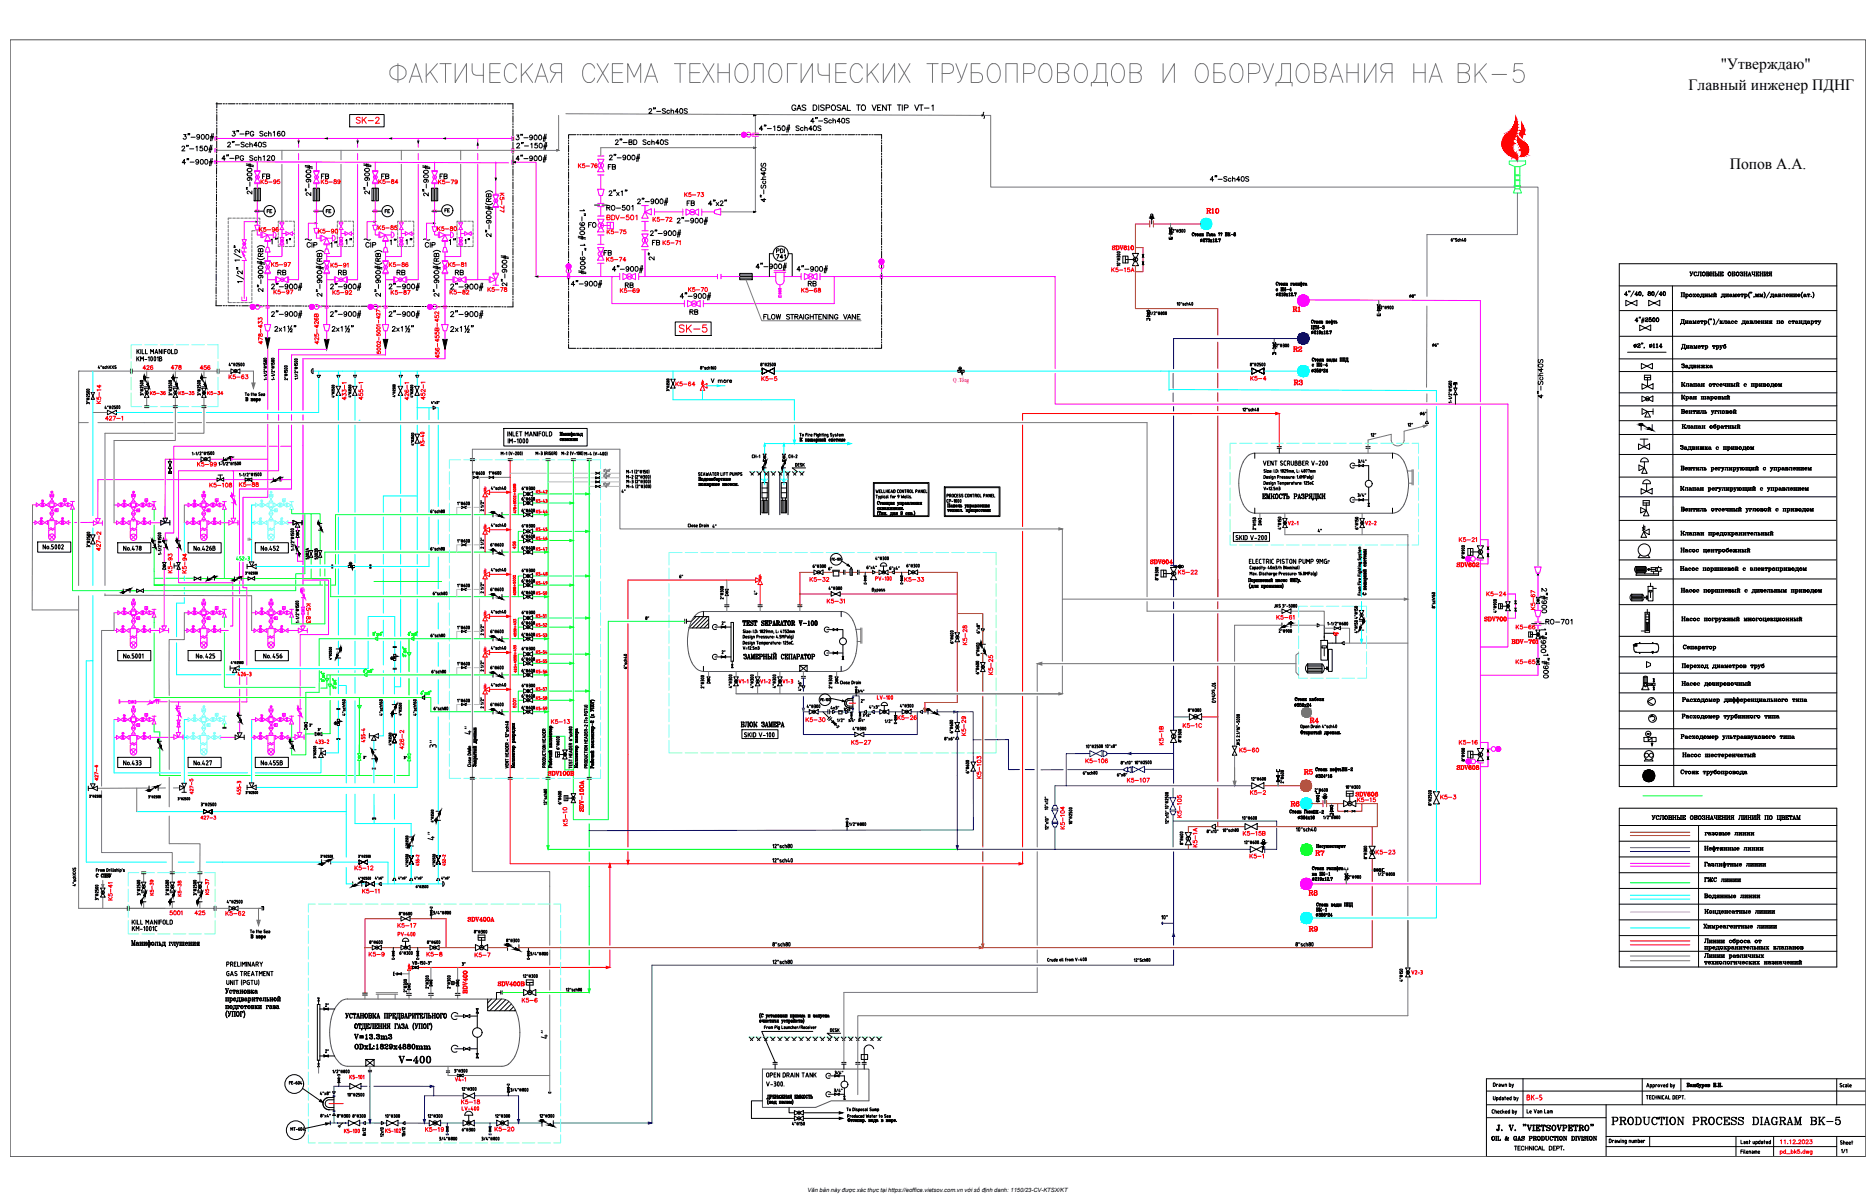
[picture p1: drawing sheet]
<svg xmlns="http://www.w3.org/2000/svg" width="910mm" height="580mm" viewBox="0 0 910 580" stroke-linecap="round" stroke-linejoin="round" font-family="sans-serif">
<defs><g id="words">
<text font-size="16.3" fill="#767676" x="188" y="43">ФАКТИЧЕСКАЯ СХЕМА ТЕХНОЛОГИЧЕСКИХ ТРУБОПРОВОДОВ И ОБОРУДОВАНИЯ НА BK-5</text>
<g font-size="7.6">
<text x="835" y="33">&quot;Утверждаю&quot;</text>
<text x="819" y="44">Главный инженер ПДНГ</text>
<text x="839" y="82">Попов А.А.</text>
</g>
<g font-size="7.1">
<text x="217" y="163">2x1½&quot;</text>
<text x="192" y="517">V-400</text>
<text x="780" y="546">PRODUCTION PROCESS DIAGRAM BK-5</text>
</g>
<text font-size="7.1" fill="#f00" x="328" y="162">SK-5</text>
<g font-size="6.6">
<text x="249" y="80">4&quot;-900#</text>
<text x="209" y="96" transform="rotate(-90 209 96)">2&quot;-900#</text>
<text x="314" y="116">2&quot;-900#</text>
<text x="132" y="162">2x1½&quot;</text>
<text x="160" y="162">2x1½&quot;</text>
<text x="189" y="162">2x1½&quot;</text>
<text x="725" y="550">J. V. &quot;VIETSOVPETRO&quot;</text>
</g>
<text font-size="6.6" fill="#00f" x="561" y="448">10&quot;</text>
<text font-size="6.2" fill="#f00" x="171" y="61">SK-2</text>
<g font-size="6.2">
<text x="392" y="61">4&quot;-Sch40S</text>
<text x="111" y="67">3&quot;-PG Sch160</text>
<text x="297" y="71">2&quot;-BD Sch40S</text>
<text x="107" y="79">4&quot;-PG Sch120</text>
<text x="586" y="89">4&quot;-Sch40S</text>
<text x="749" y="194" transform="rotate(-90 749 194)">4&quot;-Sch40S</text>
<text x="229" y="357" transform="rotate(-90 229 357)">4&quot;</text>
<text x="212" y="364" transform="rotate(-90 212 364)">3&quot;</text>
<text x="211" y="409" transform="rotate(-90 211 409)">4&quot;</text>
<text x="266" y="505" transform="rotate(-90 266 505)">4&quot;</text>
</g>
<g font-size="6.2" fill="#f0f">
<text x="130" y="120">1&quot;</text>
<text x="171" y="120" transform="rotate(-90 171 120)">1&quot;</text>
<text x="188" y="120">1&quot;</text>
<text x="201" y="120" transform="rotate(-90 201 120)">1&quot;</text>
<text x="217" y="120">1&quot;</text>
<text x="318" y="127" transform="rotate(-90 318 127)">2&quot;</text>
</g>
<g font-size="5.7">
<text x="313" y="56">2&quot;-Sch40S</text>
<text x="383" y="55">GAS DISPOSAL TO VENT TIP VT-1</text>
<text x="109" y="72">2&quot;-Sch40S</text>
<text x="294" y="96">2&quot;x1&quot;</text>
<text x="372" y="99" transform="rotate(-90 372 99)">4&quot;-Sch40S</text>
<text x="284" y="111">FO</text>
<text x="159" y="121">1&quot;</text>
<text x="333" y="154">RB</text>
<text x="814" y="195">Kran warov|y</text>
<text x="358" y="354">BLOK ZAMERA</text>
<text x="631" y="377">R5</text>
<text x="625" y="392">R6</text>
<text x="825" y="437">Vod&gt;nn|e linii</text>
<text x="171" y="505">V=13.3m3</text>
</g>
<g font-size="5.7" fill="#f00">
<text x="293" y="108">BDV-501</text>
<text x="302" y="141">RB</text>
<text x="391" y="140">RB</text>
<text x="626" y="152">R1</text>
<text x="634" y="352">R4</text>
<text x="276" y="401" transform="rotate(-90 276 401)">K5-10</text>
<text x="634" y="453">R9</text>
</g>
<text font-size="5.7" fill="#0ff" x="584" y="105">R10</text>
<text font-size="5.7" fill="#00f" x="626" y="172">R2</text>
<g font-size="5.3">
<text x="294" y="83">FB</text>
<text x="332" y="101">FB</text>
<text x="293" y="103">RO-501</text>
<text x="148" y="121">CIP</text>
<text x="176" y="121">CIP</text>
<text x="205" y="121">CIP</text>
<text x="375" y="124">PDI</text>
<text x="538" y="122">SDV610</text>
<text x="818" y="135">USLOVN\E OBOZNACENI`</text>
<text x="369" y="156">FLOW STRAIGHTENING VANE</text>
<text x="815" y="180">Zadvixka</text>
<text x="707" y="264">K5-21</text>
<text x="570" y="280">K5-22</text>
<text x="359" y="304">TEST SEPARATOR V-100</text>
<text x="749" y="304">RO-701</text>
<text x="98" y="320">425</text>
<text x="131" y="320">456</text>
<text x="545" y="381">K5-107</text>
<text x="657" y="387">SDV606</text>
<text x="602" y="406">K5-15B</text>
<text x="637" y="416">R7</text>
<text x="825" y="444">Kondensatn|e linii</text>
<text x="81" y="460">gluweni&gt;</text>
<text x="171" y="510">ODxL:1829x4880mm</text>
</g>
<g font-size="5.3" fill="#f00">
<text x="126" y="88">FB</text>
<text x="155" y="88">FB</text>
<text x="184" y="88">FB</text>
<text x="212" y="88">FB</text>
<text x="182" y="90">K5-84</text>
<text x="331" y="97">K5-73</text>
<text x="125" y="114">K5-96</text>
<text x="211" y="113">K5-80</text>
<text x="315" y="109">K5-72</text>
<text x="153" y="114">K5-90</text>
<text x="293" y="115">K5-75</text>
<text x="315" y="120">FB</text>
<text x="320" y="120">K5-71</text>
<text x="292" y="125">FB</text>
<text x="131" y="131">K5-97</text>
<text x="159" y="131">K5-91</text>
<text x="216" y="131">K5-81</text>
<text x="293" y="128">K5-74</text>
<text x="134" y="134">RB</text>
<text x="163" y="134">RB</text>
<text x="191" y="134">RB</text>
<text x="220" y="134">RB</text>
<text x="132" y="144">K5-97</text>
<text x="217" y="144">K5-82</text>
<text x="156" y="168" transform="rotate(-90 156 168)">425-426B</text>
<text x="368" y="186">K5-5</text>
<text x="327" y="188">K5-64</text>
<text x="626" y="188">R3</text>
<text x="50" y="197" transform="rotate(-90 50 197)">K5-14</text>
<text x="169" y="195" transform="rotate(-90 169 195)">433-1</text>
<text x="207" y="195" transform="rotate(-90 207 195)">452-1</text>
<text x="50" y="268" transform="rotate(-90 50 268)">427-2</text>
<text x="392" y="283">K5-32</text>
<text x="437" y="283">K5-33</text>
<text x="745" y="297" transform="rotate(-90 745 297)">K5-67</text>
<text x="618" y="302">K5-61</text>
<text x="470" y="314" transform="rotate(-90 470 314)">K5-28</text>
<text x="734" y="323">K5-65</text>
<text x="390" y="351">K5-30</text>
<text x="434" y="350">K5-26</text>
<text x="197" y="364" transform="rotate(-90 197 364)">426-2</text>
<text x="412" y="362">K5-27</text>
<text x="565" y="362" transform="rotate(-90 565 362)">K5-1B</text>
<text x="697" y="389">K5-3</text>
<text x="284" y="395" transform="rotate(-90 284 395)">SDV-100A</text>
<text x="657" y="390">K5-15</text>
<text x="574" y="398" transform="rotate(-90 574 398)">K5-105</text>
<text x="517" y="403" transform="rotate(-90 517 403)">K5-104</text>
<text x="666" y="416">K5-23</text>
<text x="634" y="435">R8</text>
<text x="108" y="445">K5-62</text>
<text x="226" y="448">SDV400A</text>
<text x="178" y="465">K5-9</text>
<text x="206" y="465">K5-8</text>
<text x="229" y="465">K5-7</text>
<text x="240" y="479">SDV400B</text>
<text x="228" y="483" transform="rotate(-90 228 483)">BDV400</text>
<text x="223" y="537">K5-18</text>
<text x="739" y="534">BK-5</text>
</g>
<g font-size="5.3" fill="#f0f">
<text x="142" y="120" transform="rotate(-90 142 120)">1&quot;</text>
<text x="706" y="276">SDV602</text>
<text x="707" y="362">K5-16</text>
</g>
<text font-size="5.3" fill="#767676" x="229" y="120" transform="rotate(-90 229 120)">1&quot;</text>
<text font-size="5.3" fill="#00ff3f" x="91" y="279" transform="rotate(-90 91 279)">K5-94</text>
<text font-size="5.3" fill="#00f" x="205" y="550">K5-19</text>
<g font-size="4.9" fill="#f00">
<text x="279" y="83">K5-76</text>
<text x="125" y="90">K5-95</text>
<text x="155" y="90">K5-89</text>
<text x="211" y="90">K5-79</text>
<text x="245" y="104" transform="rotate(-90 245 104)">K5-77</text>
<text x="182" y="113">K5-85</text>
<text x="188" y="131">K5-86</text>
<text x="160" y="144">K5-92</text>
<text x="188" y="144">K5-87</text>
<text x="235" y="143">K5-78</text>
<text x="333" y="143">K5-70</text>
<text x="128" y="168" transform="rotate(-90 128 168)">478-433</text>
<text x="68" y="180">426</text>
<text x="82" y="180">478</text>
<text x="96" y="180">456</text>
<text x="110" y="185">K5-63</text>
<text x="605" y="186">K5-4</text>
<text x="177" y="195" transform="rotate(-90 177 195)">455-1</text>
<text x="199" y="195" transform="rotate(-90 199 195)">426-1</text>
<text x="50" y="205">427-1</text>
<text x="95" y="227">K5-99</text>
<text x="101" y="237">K5-108</text>
<text x="115" y="237">K5-88</text>
<text x="623" y="256">V2-1</text>
<text x="661" y="256">V2-2</text>
<text x="251" y="267" transform="rotate(-90 251 267)">456</text>
<text x="400" y="294">K5-31</text>
<text x="719" y="302">SDV700</text>
<text x="732" y="313">BDV-701</text>
<text x="482" y="328" transform="rotate(-90 482 328)">K5-25</text>
<text x="368" y="332">V1-2</text>
<text x="266" y="352">K5-13</text>
<text x="573" y="354">K5-1C</text>
<text x="469" y="358" transform="rotate(-90 469 358)">K5-29</text>
<text x="600" y="366">K5-60</text>
<text x="525" y="371">K5-106</text>
<text x="265" y="377">SDV100B</text>
<text x="477" y="379" transform="rotate(-90 477 379)">K5-103</text>
<text x="95" y="386" transform="rotate(-90 95 386)">427-5</text>
<text x="605" y="386">K5-2</text>
<text x="96" y="399">427-3</text>
<text x="581" y="412" transform="rotate(-90 581 412)">K5-1A</text>
<text x="605" y="417">K5-1</text>
<text x="171" y="423">K5-12</text>
<text x="55" y="438" transform="rotate(-90 55 438)">K5-41</text>
<text x="89" y="436" transform="rotate(-90 89 436)">K5-38</text>
<text x="102" y="435" transform="rotate(-90 102 435)">K5-37</text>
<text x="175" y="434">K5-11</text>
<text x="81" y="445">5001 425</text>
<text x="192" y="451">K5-17</text>
<text x="683" y="474">V2-3</text>
<text x="252" y="487">K5-6</text>
<text x="219" y="526">V4-1</text>
</g>
<g font-size="4.9">
<text x="214" y="104">FE</text>
<text x="375" y="127">741</text>
<text x="538" y="133">K5-15A</text>
<text x="84" y="279" transform="rotate(-90 84 279)">K5-93</text>
<text x="720" y="290">K5-24</text>
<text x="636" y="396">BK-2</text>
<text x="825" y="429">GXS linii</text>
<text x="825" y="462">predohranitel{n|h klapanov</text>
<text x="722" y="554">OIL &amp; GAS PRODUCTION DIVISION</text>
<text x="733" y="559">TECHNICAL DEPT.</text>
</g>
<text font-size="4.9" fill="#0ff" x="344" y="187">V more</text>
<g font-size="4.9" fill="#00f">
<text x="557" y="274">SDV604</text>
<text x="239" y="550">K5-20</text>
</g>
<g font-size="4.9" fill="#f0f">
<text x="151" y="303" transform="rotate(-90 151 303)">K5-83</text>
<text x="734" y="306">K5-66</text>
<text x="706" y="374">SDV608</text>
</g>
<g font-size="4.4">
<text x="128" y="104">FE</text>
<text x="157" y="104">FE</text>
<text x="186" y="104">FE</text>
<text x="635" y="179">s BK-4</text>
<text x="300" y="240">4&quot;</text>
<text x="344" y="257">4&quot;</text>
<text x="638" y="259">4&quot;</text>
<text x="328" y="282">6&quot;</text>
<text x="401" y="278">6&quot;</text>
<text x="368" y="290" transform="rotate(-90 368 290)">4&quot;</text>
<text x="312" y="302">8&quot;</text>
<text x="349" y="304">2&quot;</text>
<text x="352" y="318" transform="rotate(-90 352 318)">2&quot;</text>
<text x="416" y="342">2&quot;</text>
<text x="229" y="366" transform="rotate(-90 229 366)">4&quot;</text>
<text x="649" y="375">BK-2</text>
<text x="637" y="443">BK-1</text>
<text x="223" y="469">3&quot;</text>
<text x="157" y="489">2&quot;</text>
<text x="157" y="512">2&quot;</text>
</g>
<g font-size="4.4" fill="#f00">
<text x="72" y="193">K5-36</text>
<text x="85" y="193">K5-35</text>
<text x="99" y="193">K5-34</text>
<text x="259" y="263">K5-46</text>
<text x="357" y="332">V1-1</text>
<text x="48" y="380" transform="rotate(-90 48 380)">427-4</text>
<text x="75" y="435" transform="rotate(-90 75 435)">K5-39</text>
</g>
<g font-size="4">
<text x="270" y="215">skvaxin</text>
<text x="149" y="353">3&quot;</text>
<text x="153" y="356">3&quot;</text>
<text x="175" y="369">3&quot;</text>
<text x="195" y="369">3&quot;</text>
<text x="825" y="406">gazov|e linii</text>
</g>
<g font-size="3.1">
<text x="464" y="180">FM</text>
<text x="169" y="275">FM</text>
<text x="189" y="321">FM</text>
<text x="164" y="352" transform="rotate(-90 164 352)">FM</text>
<text x="798" y="357">FM</text>
</g>
<text font-size="2.9" fill="#f00" x="462" y="185">Q .Tổng</text>
<text font-size="2.8" x="392" y="578">Văn bản này được xác thực tại https://eoffice.vietsov.com.vn với số định danh: 1150/23-CV-KTSX/KT</text>
</g></defs>
<!-- layer: TEXT -->
<g fill="none" stroke="#000" stroke-width=".48">
<path d="M569 111v1M569 112v1M570 111v1M571 112h1M571 111v2M572 111h.1M572 113h.1M572 112h.1M572 111l1 1M573 112h.1M573 112l-1 1M573 111l1 1-1 1z"/>
<path d="M574 111l1 1-1 1zM579 113v1M579 113a.7 .7 0 0 0-1 0 .7 .7 0 0 0 1 1M579 113h1M580 113v1M581 113v1v-1v1M581 113v1M582 114h.1M582 113v1M582 114h1M583 113l-1 1M583 114h.1"/>
<path d="M583 113h.1M583 116l-1 1M583 113v1M584 116l-1 1M584 113l-1 1M584 117h-1M584 114h-1h1M584 116v1M585 116h.1M585 116v1v-1M585 113h1M585 114h1"/>
<path d="M585 113v1M586 116h1h-1M586 116a.7 .7 0 0 1 1 1 .7 .7 0 0 1-1 0M586 114l1-1v1h-1h1M587 117h-1M587 114h.1M587 116v1M587 117h.1M587 116l1 1M588 114v-1v1M588 114h.1M588 113v1"/>
<path d="M588 117h1M589 116v1l-1-1M589 114v-1v1M589 114h.1M589 116h1l-1 1M589 117h1h-1M590 116v1M591 117h.1M591 113h1l-1 1M591 116h1l-1 1 1-1M591 116h.1M591 116h1"/>
<path d="M591 114h.1M591 113v1M592 113h1l-1 1M592 114h.1M592 113v1M594 113h1M594 113v1M594 114h1h-1M595 114h.1M595 113l1 1h-1M596 113v1M597 113l-1 1"/>
<path d="M597 114h-1M597 114h1M599 113v1M599 113a.7 .7 0 0 1 0 1 .7 .7 0 0 1-1 0h1M599 114h.1M704 117h.1M704 116v1M704 116h.1M705 116h.1M706 117h.1M707 116h-1l1 1h-1M707 117h1"/>
<path d="M707 116h1M707 116v1M708 116h1v1M708 116v1M709 116v1h1M710 116v1M710 116h1v1zM542 127h.1M542 126h1M542 125v1M542 125h.1M542 125l1-1v1"/>
<path d="M542 125v-1v1M543 125v1M619 137v1M620 137h-1v1h1M620 137h1M620 137v1M621 137l-1 1M621 140h1M621 140v1M622 138h1M622 140h1M623 140v1"/>
<path d="M623 137v1M623 137h-1l1 1M623 140h.1M624 138h.1M624 137h.1M624 137v1M626 140v1v-1l-1 1h1M626 137v1M627 137h-1v1M627 138h1h-1M627 137v1l1-1h-1M628 137h1"/>
<path d="M628 137v1M629 138h.1M629 137v1M630 138v-1v1M630 137v1M630 138h.1M630 137h.1M631 137v1M631 137v2M631 139h.1M631 138h.1M632 137h1"/>
<path d="M632 138h.1M632 137v1M633 137h1v1v-1M633 138h.1M634 138h-1h1M785 139h106M785 128h106M811 139l1 242M558 152v-1v2M559 151v2M560 151v1M560 152v1"/>
<path d="M561 151v1M562 152h1M562 151v2M563 152h1M563 152h.1M564 152h.1M564 151h1M564 152h1M564 151v2M565 151v2M565 151h1M565 152h1"/>
<path d="M566 151v2M571 147v1M572 147v1zM573 147h.1M574 147v1M575 147v1M576 147v1M577 147v1M578 147v1zM619 140v1M620 140l-1 1h1M620 142l-1 2"/>
<path d="M620 142h1l-1 2M620 143h1h-1M621 142v1M621 140l1 1h-1M622 144h.1M622 142v2v-2M622 140v1M622 141h1M623 143v-1v2M623 142v1v-1v1M624 141l-1-1v1M624 144h.1"/>
<path d="M624 142h.1M624 142v2M624 140h1M624 144h1M624 142h1M625 142v2M625 144h1M626 141h.1M626 142h1l-1 2M626 143h1h-1M627 142l-1 1M627 143h.1"/>
<path d="M628 142h.1M628 142h1l-1 2 1-2M636 158v1M636 158v1h1v1v-2M636 155v2M637 158h.1M637 155h-1v1v1l1-1M637 158v1M637 156h1M637 158h1M637 157h1M638 156v1"/>
<path d="M638 159h.1M638 158v1M638 158h1M638 159h1M639 158v1M639 156l-1 1 1-1v1M639 156v1M639 157l1-1v1M640 159h-1M640 156h.1M640 159h1M640 157h.1"/>
<path d="M640 156v1M641 157h.1M641 156h.1M641 156v1M641 158h1v1M642 157l-1-1v1M642 158v1h-1M642 159h.1M643 157h.1M643 156h.1M643 156v1M643 156h1"/>
<path d="M644 156v1M644 156h1l-1 1h1M645 156v1M645 156h.1M646 156v1zM646 156v1M646 155v2v-2M646 157h.1M647 156h.1M647 157h.1M647 156v1M648 156h.1"/>
<path d="M648 156v1M670 149v1M671 148v1M672 149h.1M672 148v2M673 149h.1M673 149v-1l1 1M673 149h1M674 149l-1 1M674 149v1v-1M674 148h.1M675 149v1l1-1"/>
<path d="M675 148h1M684 143v1M685 144h.1M686 144h-1h1M686 143h.1M785 151h106M788 146v2l6-2v2zM788 143h1M789 142v1v-2l-1 2h1M790 141v1M791 141l-1 1M792 141l-1 3"/>
<path d="M793 143h1M794 156h.1M794 142v1v-2l-1 2h1M794 154v2M794 155h-1l1-1v2M795 154h.1M795 158v2l6-2v2zM795 141a1 1 0 0 0 0 2 .9 .9 0 0 0 1 0 .9 .9 0 0 0 0-1 .9 .9 0 0 0-1 0v1M795 141l1 1-1 1M796 154h-1M796 156h1M796 155h1"/>
<path d="M797 143v1M797 154l-1 3M797 154v3M798 154h1v1l-1 1M799 154v1h-1M799 156h-1M800 146v2l5-2v2zM800 141l-1 1h1v-1v1M800 154v1a.7 .7 0 0 1 1 0 .7 .7 0 0 1 0 1 .7 .7 0 0 1-1 0M800 154h1zM800 141v2h-1v-1l1 1M800 142v1"/>
<path d="M800 155h1l-1 1M802 141a1.1 1.1 0 0 0-1 2 .9 .9 0 0 0 1 0 .9 .9 0 0 0 0-1 .9 .9 0 0 0-1 0l1 1M802 141v1v1M802 154a.9 .9 0 0 0-1 1 .9 .9 0 0 0 1 1 .9 .9 0 0 0 1-1 .9 .9 0 0 0-1-1v2M802 154l1 1-1 1M804 154a.9 .9 0 0 0-1 1 .9 .9 0 0 0 1 1 .9 .9 0 0 0 1-1 .9 .9 0 0 0-1-1v2M804 154v1v1M804 141l-1 3M805 143h1M806 142v1v-2l-1 2h1M807 141a1 1 0 0 0 0 2 .9 .9 0 0 0 1-1 .9 .9 0 0 0-1 0v1M807 141l1 1-1 1"/>
<path d="M815 142h2M815 144h1M815 155h2M816 142v2M816 155l-1 2h2M816 144h1M817 155v2M817 142v2M817 156h1M817 157h1M817 143l1 1M817 144h1"/>
<path d="M817 156v1M818 156v1v-1M818 143v1M818 143a.6 .6 0 0 1 1 0 .7 .7 0 0 1-1 1M818 156h1M818 157h1M818 143h1l-1 1M818 156v1M819 156v1M819 156h1l1 1-1-1M820 156v1M820 143a.7 .7 0 0 0-1 1 1 1 0 0 0 2 0 .7 .7 0 0 0-1-1h-1l1 1"/>
<path d="M820 143v1M820 156h-1l1 1M821 156l1 1M821 157h1M821 144h1M821 143h1M821 143l1 1M822 144h.1M822 143h.1M822 157h1M822 143l-1 1M823 156l-1 1v-1v1l-1-1v1"/>
<path d="M823 156h1a.6 .6 0 0 0-1 0 .6 .6 0 0 0 0 1 .6 .6 0 0 0 1 0M823 143a.6 .6 0 0 0 0 1 .6 .6 0 0 0 1 0 .6 .6 0 0 0 0-1h-1v1M824 156h-1l1 1M824 143v1M824 156h.1M825 144h1M825 143h1M825 156h1M825 157h1M825 143v1M825 156v1M826 143v1"/>
<path d="M826 156l1 1M826 157h1M827 144h.1M827 143h.1M827 156v1M827 156a.6 .6 0 0 1 1 0 .7 .7 0 0 1-1 1M827 143v1M827 143h1M827 156h1l-1 1M828 144h.1M828 143h.1M828 143v1"/>
<path d="M829 143h.1M829 155v2M829 143v1M829 143l1 1h-1M829 155l-1 1 1 1M830 155h-1M830 144h1M830 143h1M830 155h.1M830 143v1M831 155l1 1-1 1M831 144h1"/>
<path d="M831 143h1M831 155v2M831 143v1l1-1M831 142h1M832 144h1M832 143h1M832 143v1M834 155l-2 2M834 156h1M834 157h1M834 156v1M835 144h1"/>
<path d="M835 143h1M835 156h-1M835 143v1M835 157v-1v1M836 156h1M836 143v1M836 156v1M837 157h.1M837 144h.1M837 143h.1M837 143v1M837 156v1"/>
<path d="M837 143v1l1-1M838 144h.1M838 143h.1M838 156h1v1v-1M838 143v1M838 156v1M839 156h-1l1 1M839 143h1v1M839 143v1M840 143v1M840 143h-1v1h1M840 156v1"/>
<path d="M841 144h.1M841 143v1M841 156a.7 .7 0 0 0-1 0 .7 .7 0 0 0 0 1 .7 .7 0 0 0 1 0M841 144v-1v1l1-1v1M842 144h.1M842 143h.1M842 156h-1l1 1M842 143v1M842 156a.6 .6 0 0 0 0 1M843 143h1a.6 .6 0 0 0-1 0 .6 .6 0 0 0 0 1 .6 .6 0 0 0 1 0M843 143v1M844 143h.1"/>
<path d="M844 143h2h-1M845 144h.1M845 157h1M845 143v1M845 156h1M845 156v1M846 143v1M846 144h1M846 156v1M846 143a.6 .6 0 0 1 1 0 .6 .6 0 0 1 0 1 .6 .6 0 0 1-1 0M847 143v1M847 156h1v1v-1"/>
<path d="M847 156v1M848 156h-1l1 1M848 142v2M849 156h1M849 157h1v-1v1M849 142l-1 1 1 1M849 156v1M849 142h.1M850 156h-1M850 142h-1M851 156h1M851 144h.1"/>
<path d="M851 156v1M851 144h1M851 143l1 1M851 157h1M852 144v-1v1l1-1v1M852 156v1M852 144h1M853 156h1h-1a.6 .6 0 0 0 0 1 .6 .6 0 0 0 1 0M853 143h.1M853 143v1M853 156v1M853 144h1"/>
<path d="M853 143l1 1M853 156h1M854 144v-1v1l1-1v1M854 156h1M854 157h1M854 156v1M854 144h1M855 143h.1M855 143v1M855 156h1M855 157h1M855 156v1"/>
<path d="M855 142l1 1-1 1M856 142v2M856 156h1M856 157h1M856 156v1M856 156v1l1-1M857 156h1M857 157h1M857 156v1M858 157l1-1-1 1M858 142l-1 2M859 156h.1"/>
<path d="M859 144h1M859 157h.1M859 143h1M859 143v1M859 156v1M859 156h-1h1M860 143v1M861 143h1v1v-1M861 143v1M862 143h-1v1h1M862 156h1M862 157h.1"/>
<path d="M862 156v1M862 143h2h-1M862 144h2l-1-1v1M863 143v1M863 157h.1M863 156v1M863 143h1h-1M864 156a.6 .6 0 0 0 0 1 .6 .6 0 0 0 1 0 .7 .7 0 0 0-1-1v1M864 143h2M864 156h1l-1 1M865 143l-1 1M865 144h1"/>
<path d="M865 143v1M866 143h1a.6 .6 0 0 0-1 0 .6 .6 0 0 0 0 1 .6 .6 0 0 0 1 0M867 143h-1l1 1M867 143h.1M868 144h.1M868 143h.1M868 156h-1l1 1M868 143v1M868 143h1M868 156h1a.6 .6 0 0 0-1 0 .6 .6 0 0 0 0 1 .6 .6 0 0 0 1 0M869 144h.1M869 143h.1"/>
<path d="M869 143v1M869 156h1M869 157h1M870 156v1M870 144h.1M870 143h.1M870 143v1M870 143v1l1-1M871 144h.1M871 143h.1M871 156h1v1v-1M871 143v1"/>
<path d="M871 156v1M872 156h-1l1 1M872 143h1a.6 .6 0 0 0-1 0 .6 .6 0 0 0 0 1 .6 .6 0 0 0 1 0M872 143v1M872 156h1M872 157h1M873 156v1M873 143h.1M873 156h1M873 157h1M874 156v1M874 142v2"/>
<path d="M874 142v1v1M875 156h1M875 156l-1 1h2M875 143h1v1v-1M875 143v1M876 143h-1v1h1M876 156v1M877 143h1M877 156l1 1v-1M877 144h.1M877 156v1M877 143v1"/>
<path d="M878 156h-1l1 1M878 156l1 1M878 157h1M878 144h.1M878 156v1M879 156a.6 .6 0 0 1 1 0 .7 .7 0 0 1-1 1M879 156h1l-1 1M879 142l1 1-1 1 1-1-1-1M880 156h1M880 157h1M881 156v1M882 156v1"/>
<path d="M883 156h.1M883 156l-1 1M48 177v1M48 178v1M49 177v1M50 178v1M51 179h.1M51 178h.1M51 178v1M52 178h.1M52 177v2M52 178v1"/>
<path d="M53 177l1 2M54 177l-1 2M54 177l1 2M55 177l-1 2M56 177h.1M56 177v1v1M66 173v2M66 169v3M67 174l1 1M67 170l1 2M68 173l-2 1M68 169l-2 2"/>
<path d="M68 175v-2l1 1 1-1v2M68 169v3M69 169v3h1M70 174h1M71 169v3M72 173v2M73 172v-3l1 2v-2v3M73 175v-2l1 2M75 175v-2v2M75 172l1-3 1 3M75 171h1M76 173h1v2"/>
<path d="M77 173h1v2h-1zM77 174h1M78 169v3l-1-3v3M79 169v3M80 170h1M81 169h-1v3M81 170h1v1h-1zM83 169v3h1M85 169v3M85 169l1 1-1 1M111 176v1h1M112 177h.1"/>
<path d="M112 176h.1M113 176h.1M113 177h1M113 176v1M114 176v1M115 176v1M115 176h.1M116 176v1M117 176v1zM118 176v1zM128 176h1M128 175h1z"/>
<path d="M128 178h1M128 174h1zM128 179h.1M128 178v1M129 180l-1 1M129 178v1M129 177h-1M129 178h-1M129 180v1l-1-1M132 176h1M132 175h.1M132 178h1"/>
<path d="M132 179h.1M132 175h1h-1M132 178v1M133 178v1M133 174h-1h1M133 174h.1M133 177h-1M133 178h-1M133 180v1l-1-1v1M138 180h1v-1v1M138 179h1zM138 178h1z"/>
<path d="M143 176v1l1-1M143 174h1zM143 180h.1M143 179h.1M143 175h1l-1 1M143 178v1M144 178v1M144 177h-1v1M144 176v1M144 179h-1M144 178h-1M340 179h.1"/>
<path d="M341 178h.1M342 179h.1M342 178h.1M343 178v1M344 178h.1M344 178v1M345 178v1M346 178v1v-1M346 178h.1M347 178v1zM370 176h.1M371 177h1"/>
<path d="M371 176v1M372 176v1M372 176h1l-1 1h1M374 176h-1v1h1h-1M375 176l-1 1h1M375 176v1M376 176v1zM608 176h-1M608 176h.1M608 177h1M609 176v1M610 176v1"/>
<path d="M611 176v1M612 176v1zM613 176l1 1h-1M613 176v1M619 167v1M620 167h.1M621 168h1M621 167h1M621 167v1M622 167v1M622 167h1M623 167v1"/>
<path d="M623 168h.1M623 168h-1M624 167v1M636 161v1l1-1h-1v1M637 161v1M637 160l-1 2M637 174v1M637 179l-1 1M637 174l-1 1h1M637 161h1l-1 1M638 160v1M638 179v1"/>
<path d="M638 180h.1M638 162h-1M638 162h.1M639 162h.1M639 179v1M639 160v2v-2v1M640 160v1M640 160v2M640 179v1M640 161v-1v1v1M641 162h.1M641 161h.1"/>
<path d="M641 161l1 1M641 162h1M641 161h1M642 161l-1 1M642 179h1l-1 1h1h-1M642 162h1M642 160v2v-2v1M643 161h1l-1 1M644 179v1v-1l-1 1h1M644 160l-1 1M644 162h-1M644 162h.1"/>
<path d="M645 160v1M645 161l1-1-1 2M646 161l-1 1M646 175h1M646 174h1M646 174v1M647 174v1M647 174h1M647 175h1h-1M648 175h.1M648 174h.1M648 174v1"/>
<path d="M650 175h.1M650 174h1M650 174v1M651 175h.1M651 174v1M651 175h1M651 174h1M652 175h.1M652 174v1M653 175v1v-1h1v1v-1M653 174h1M653 174v1"/>
<path d="M654 174v1M695 167v1M696 167h1v1zM696 167h.1M697 167h.1M698 167h-1M785 174h106M785 163h106M789 171h19M793 167a.7 .7 0 0 0-1 1 1 1 0 0 0 2 0 .7 .7 0 0 0-1-1v1M793 167l1 1h-1M793 167v2"/>
<path d="M794 167h1l-1 2M794 168h1h-1M795 167v1M796 176v3l5-3v3zM796 166v1M797 166v1M797 168v1M801 167l-1 2M802 167v2M802 169h1M803 169h1M804 167v2v-2h-1"/>
<path d="M805 169h1M806 167v2v-2l-1 1h1M816 169l-1 1v-1h2v1v-1M816 167h1M816 167v2M817 167v2M818 168h.1M818 169h.1M818 168v1l1-1M819 168h.1M819 169h.1M819 168v1"/>
<path d="M820 168h1v1v-1M820 168v1M821 168h-1l1 1M821 168l1 1M821 169h1M822 169h1M823 168v1v-1l-1 1v-1v1M824 168h1a.6 .6 0 0 0-1 0 .6 .6 0 0 0 0 1 .6 .6 0 0 0 1 0M824 168v1M825 168h.1M825 168h1M825 169h1"/>
<path d="M826 168v1M827 168v2M827 170h.1M827 168a.6 .6 0 0 1 1 0 .6 .6 0 0 1 0 1h-1M828 168v1M831 168h1M831 169h1M831 168v1M832 168l1 2M832 170h1M833 168a.6 .6 0 0 1 1 0 .7 .7 0 0 1-1 1M833 168h1l-1 1"/>
<path d="M834 168h1M835 169l-1-1 1 1M835 168h.1M835 168l-1 1M836 168l1-1a1.1 1.1 0 0 0-1 1 1.1 1.1 0 0 0 0 1 .6 .6 0 0 0 1 0 .6 .6 0 0 0 0-1 .6 .6 0 0 0-1 0M42 193h1M42 195h.1M42 194h.1M42 194h1M42 193v1M43 196h.1M43 196l-1-1v1"/>
<path d="M43 191h.1M43 195h.1M43 193v1M43 195v1M43 191h-1M43 190h-1h1M43 189h-1h1M43 190h.1M43 189h.1M43 192h-1M51 197v1h1M52 197h.1"/>
<path d="M53 197h-1M53 197h1M53 197v1M54 197v1M54 198h-1M54 197h1l-1 1h1M56 197h-1l1 1M56 198h.1M56 198h-1M57 197v1zM58 197v1zM68 185h1z"/>
<path d="M68 191h.1M68 190h.1M68 189l1 1M69 192v-1v1M69 191h-1v1M69 187h.1M69 187h-1M69 189v1M69 186h.1M69 186h-1h1M69 188h-1M69 189h-1"/>
<path d="M82 187h1M82 186h1zM82 185h1zM83 191v1M83 189v1M83 188h-1M83 189h-1M96 187h1M96 186h1zM96 185h1zM96 192l1-1v1M97 191h-1"/>
<path d="M97 189v1M97 188h-1M97 189h-1M119 191h1M119 193h1v1M119 194h1M119 191v1M119 193v1M120 193l-1 1M122 193v1M122 194h.1M122 191h.1"/>
<path d="M122 191v1M122 194h1M123 191v1M123 193v1v-1l-1 1v-1v1M123 193v1h1l-1-1v1M124 193v1M124 191v1M124 193v2M124 195h1M124 194h1h-1M125 193v1M126 194v-1v1"/>
<path d="M126 193v1M126 191v1h-1M126 191h-1h1M127 191h.1M127 191v1M128 191h.1M128 181l1 1M128 191v1v-1M129 183h.1M129 182h-1M129 184h-1M132 181l1 1"/>
<path d="M133 183h.1M133 182h-1M133 184h-1M138 182h1M138 183h.1M138 181v1M139 181v1M139 181h-1M139 184h-1M143 181l1 1M143 180v1M144 183h.1"/>
<path d="M144 180v1l-1-1M144 184h-1M144 182h-1v1M161 189h1M161 192h.1M161 191h.1M161 191h1M161 190h1M161 188h1zM161 187h1zM161 190v1M162 192h.1"/>
<path d="M162 190v1M162 189h.1M162 192v1l-1-1M162 189v1l-1-1v1M191 188v1M191 191h1M191 191h.1M191 190h1M191 188h1M191 187h1M191 187h1zM191 190v1"/>
<path d="M191 192h1M191 192h.1M192 189v1l-1-1v1M192 189h.1M209 195h1M210 195v1M210 195h.1M211 195h.1M211 195v1M212 195h.1M212 195v1M213 195h.1"/>
<path d="M323 186h1M323 187h1M323 189h1M323 188h1M323 185h1M323 184h1M324 187v1M324 189h.1M324 189l-1 1M324 185h.1M324 185v1M324 189v1"/>
<path d="M324 186v1v-1v1M324 186h.1M603 198v1M604 198l-1 1h1M605 198h.1M606 198l-1 1h1h-1M607 198v1M607 198l1 1M609 198v1M609 199h.1M610 198v1zM643 180h1"/>
<path d="M689 200v1M691 200h-1M691 200h.1M692 200h.1M703 189h1M703 192l1 1M703 191h.1M703 190h.1M703 186h1h-1zM703 185h1zM703 189v1M703 191v1"/>
<path d="M704 189v1M704 194v1M704 187h.1M704 187l-1 1v-1M704 187v1M704 195h-1M704 193h-1v1M704 191v1l-1-1M704 188h-1M785 180h106M785 197h106M785 191h106"/>
<path d="M796 192v3l6-3v3zM796 186v3l6-3v3zM796 198l3 2-3 1zM798 182h3v2h-3zM798 183h3M799 183v4M799 200l1 2h-2zM799 200h3M802 198v3M815 199h2h-1M815 185h1M815 187h1"/>
<path d="M816 185v2M816 199v1M816 199h1h-1M817 186h-1M817 187l-1-1 1 1M818 200h1l-1-1a.6 .6 0 0 0 0 1 .6 .6 0 0 0 1 0M818 186h1M818 186v1M818 199v1M818 199l1 1M819 187h.1M819 186v1"/>
<path d="M819 199h1M819 199v1M819 200h1M820 186l1 1M820 187h.1M820 199h1M820 199v1M821 186v1M821 186l-1 1h1M821 199v1v-1h1v1v-1M821 187h1M821 186h2"/>
<path d="M822 186v1M822 199v1M822 187h1M823 186v1M823 199h.1M823 199v1l1-1v1M823 186h1l1 1-1-1M824 187h.1M824 199h.1M824 186l-1 1h1M825 199h1M825 187h1"/>
<path d="M825 186h1M825 199v1M825 186v1M826 199v1M826 187h1M826 186h1M826 186v1M827 199h.1M827 199v1M827 200h1h-1M827 200h.1M829 186a.6 .6 0 0 0 0 1 .6 .6 0 0 0 1 0 .6 .6 0 0 0 0-1l-1 1"/>
<path d="M830 186v1M830 199h.1M830 199l1 1M831 186v1v-1h1v1v-1M831 199h.1M831 187h1M831 199l-1 2M831 186v1M832 199h1v1v-1M832 199v1M833 186l-1 1h1M833 199h2"/>
<path d="M833 186h1a.6 .6 0 0 0-1 0 .6 .6 0 0 0 0 1 .6 .6 0 0 0 1 0M834 199l-1 1M834 187h1v-1a.6 .6 0 0 0-1 0 .6 .6 0 0 0 0 1 .6 .6 0 0 0 1 0M834 199v1M835 199v1M835 186l-1 1h1M835 186v1M836 186h.1M836 199a.7 .7 0 0 0-1 1 .6 .6 0 0 0 1 0 .6 .6 0 0 0 0-1l-1 1h1M836 199v1M837 187h.1M837 186h.1"/>
<path d="M837 187h-1v-1v1M837 199h1v1M837 186v1M837 199v1M838 187h.1M838 186h.1M838 199v1h-1M838 186v1M838 187h1M839 187h.1M839 186h.1M839 186v1"/>
<path d="M840 186h.1M840 186v1M840 187h1h-1M840 187h.1M840 199h1M841 199v1l1-1v1M841 187h1M841 186h1M841 199h1M841 186v1M842 199v1M842 187h1"/>
<path d="M842 186h1M842 186v1M843 187h1M843 186h1M843 186v1M843 186l-1 1M846 186v1M847 186a.6 .6 0 0 0-1 0 .6 .6 0 0 0 0 1 .6 .6 0 0 0 1 0M849 187h1M849 186h2M850 186v1M850 187h1"/>
<path d="M851 186v1M851 186l1 2M851 188h1M852 186a.7 .7 0 0 1 1 1 .6 .6 0 0 1-1 0M852 186l1 1h-1M853 187h1M853 186h1M853 186v1M854 187h1M854 186h1M854 186v1M854 186l-1 1"/>
<path d="M855 186h1v1M855 187h1M855 186v1M856 186v1h-1M857 186a.6 .6 0 0 0 0 1 .6 .6 0 0 0 1 0 .6 .6 0 0 0 0-1l-1 1M858 186v1M859 186h1M859 186v2v-1h1v1v-1M860 186v1M861 186a.6 .6 0 0 0 0 1 .6 .6 0 0 0 1 0 .7 .7 0 0 0-1-1v1M861 186l1 1h-1M862 187h1"/>
<path d="M862 186l1 1M864 187h.1M864 186v1v-1l-1 1v-1v1M93 220l1-1v2M95 220v-1v2M96 219v2M97 219h1l-1 2h1M98 219h.1M99 220h1M99 219v2M100 219v2M100 219h1v2"/>
<path d="M102 219h-1l1 1h-1M102 219l1 1h-1zM103 219l1 1zM200 212h1M200 214h1M200 215h.1M200 211h1zM200 210h1M200 213v1M200 213h.1M200 215h1M200 215v1"/>
<path d="M201 213h-1M244 208h41v8h-41zM245 219h1v2M246 209v2M246 213v2M247 219v2M247 215v-2l1 1v-1v2M247 219l1 2v-2M248 209v2l-1-2v2M249 209v2h1M249 214h1M250 219l1 1"/>
<path d="M250 210h1M250 220v1h1M251 213v2M251 219v2zM251 209h-1v2h1M252 209h1M252 215h1M252 215v-2l1 2M252 219v2zM253 209v2M253 219v2M254 215h.1"/>
<path d="M254 215v-2v2M255 211v-2v2l1-2v2M255 215h1M255 215l1-2v2M257 211v-2l1 2M257 211h1M260 209v2l-1-2v2M261 209v2M261 210h1M262 209h-1v2M262 219h1v1M263 220h.1"/>
<path d="M263 220l-1 1M263 211l1-2v2M263 211h1M264 219v2M265 220v-1v2M265 209v2h1M265 220v1M266 219v2M266 209l2 1-1 1h-1zM267 219l-1 1h1h-1M268 220h.1M268 219v2"/>
<path d="M269 220h.1M269 220v-1v2M269 220v1M270 219v2M272 210h.1M272 210v1l1-1M272 210v1M273 210h1v1M274 210h1M274 210v1M275 210h.1M275 219l1 1"/>
<path d="M275 210v1M275 210h1v1M275 220v1h1M276 210v1M276 211v-1v1M276 210h1M277 219v2M277 210h1v1h-1zM277 210v1M277 210v2v-2M277 219l1 2v-2M279 210h1"/>
<path d="M279 210v1M280 219v2M280 210v1M280 210h1M281 210v1M281 219v1v1zM282 210h1M282 219v1v1zM282 210v1M282 210l1 2-2-1M283 219v2M286 219v1h1"/>
<path d="M288 219v2M289 219v2v-2M291 219v1h1M292 219l1 2zM293 219l1 1v1zM294 219v2M388 210h1M388 212v2M388 210v2M389 212l-1 1M389 211h1M389 214v-1v1"/>
<path d="M391 214h.1M391 213h1M391 213v1M391 211h.1M391 214h1M391 210v2M392 210h.1M392 211v1M392 213v1l1-1h-1v1M392 213v1M393 211h-1v1M393 214l1-1-1 1"/>
<path d="M393 213h1M393 211h1M393 212h1M393 214h1M394 213v1M394 211h-1M394 214v-1v1M395 213v1M395 211h1M395 213l1 1M396 210h-1v2M396 213v1"/>
<path d="M396 214h.1M396 213h1l-1 1M396 210h.1M396 211v1M397 212h-1M397 211v1M397 211h.1M397 214h.1M397 213h.1M397 213v1M397 213h1M397 211h1"/>
<path d="M397 210v2M398 214h.1M398 213h.1M398 213v1M398 211v1M399 211h.1M399 213l-1 1 1-1v1M399 210v2M399 213v1M399 214h1M399 213h1M399 210h.1"/>
<path d="M399 211v1M400 213v1M400 212h.1M400 214h.1M400 213h.1M400 211v1M400 211l1 1M401 212h1h-1M401 211h1v1M402 213v1M403 213h-1l1 1M403 214h.1"/>
<path d="M403 213h.1M403 213v1M403 211h.1M403 210v1M404 214h.1M404 213h.1M404 213v1M404 213l-1 1M404 211v1M405 211l-1 1M405 213v1M405 213h-1l1 1"/>
<path d="M406 211h-1M406 213h.1M406 214h.1M406 213v1M406 211h1M406 210v1M407 213v1M407 211h1M407 213h.1M408 211h-1h1M408 214h.1M408 213v1"/>
<path d="M408 211h1M408 214h1M409 211h.1M409 213v1v-1l-1 1v-1v1M409 213h1h-1l1 1M409 213v1M410 213h.1M665 210v2M666 210v1M666 211v1M667 210h.1M683 206v-1v2"/>
<path d="M684 206v-1v2M685 205v1M690 200v1h1M690 200l1 1M691 201h.1M785 211h105M785 204h105M795 215v3l5-3v3zM795 213h4M797 213v4M800 207l1 2-2-1zM801 206v3l-5-3v3"/>
<path d="M815 216h1v1M815 200h2l-1-1v1M816 206h.1M816 208h.1M816 216v2h-1M816 206v2M816 217v1M817 217h1v1v-1M817 217v1M817 206l-1 1M818 207l-1 1v-1v1M818 217h-1v1h1"/>
<path d="M818 206h1M818 206v2M819 218h1M819 217h1M819 208h.1M819 217v1M819 206v2M820 217v1M820 200h1M820 207h1v1v-1M820 207v1M821 217h1"/>
<path d="M821 218h1v-1v1M821 207h-1h1M821 217v1M821 200h1M822 217h-1M822 208h.1M822 206h1M822 206v2M822 217h1M822 218h1M823 208h.1M823 217v1"/>
<path d="M823 200h.1M823 206v2M823 217h1M823 218h1M824 217v1M824 217l-1 1M824 200h.1M824 207h1v1M824 207v1M824 218h1v-1v1M825 217h1M825 207v1"/>
<path d="M825 207h-1h1M825 218h1M825 217v1M825 208h1M825 206h1M826 206v2M826 200h.1M826 207h1M826 208h1M826 206h1M826 218v-1v1M827 206v2"/>
<path d="M827 217h.1M827 218h.1M827 217v1M828 217h-1M828 218l-1-1 1 1M829 217h1v1M829 217v1M830 217v1M830 217h-1l1 1M830 206a.7 .7 0 0 0-1 1 .6 .6 0 0 0 1 0 .6 .6 0 0 0 0-1l-1 1 1 1M830 206v1v1M831 207l1-1a1.1 1.1 0 0 0-1 0 1.1 1.1 0 0 0 0 2 .7 .7 0 0 0 1-1 .6 .6 0 0 0 0-1 .7 .7 0 0 0-1 1"/>
<path d="M832 206l-1 1 1 1M832 200h.1M832 206v1v1M833 206v2M833 208h.1M833 217h-1l1 1M833 207a.6 .6 0 0 1 1 0 .6 .6 0 0 1 0 1 .7 .7 0 0 1-1-1M833 217a.6 .6 0 0 0-1 0 .6 .6 0 0 0 0 1 .6 .6 0 0 0 1 0M834 206v1v1M834 200h1M835 207h1v1v-1M835 207v1"/>
<path d="M836 207h-1h1M836 217h1M836 218h.1M836 217v1M837 206l-1 1v-1l2 1v-1M837 218h.1M837 208h.1M837 200h1M837 206v2M837 217v1M838 217v2M838 219h.1"/>
<path d="M838 217a.6 .6 0 0 1 1 0 .7 .7 0 0 1-1 1M838 208h1M838 206h1M838 206v2M838 207h1M839 217v1M839 208h1M839 206h1M839 206v2M840 217h.1M840 218h.1M840 217v1"/>
<path d="M840 206h1M840 206v2M840 207l1 1h-1M840 200h1M841 217h.1M841 218h.1M841 207v1M841 217v1M841 217l-1 1M841 208h1M841 206h1M841 200h1"/>
<path d="M842 217h1M842 218h1v-1v1M842 206v2M842 217v1M842 208h1M842 206h1M843 217h-1M843 206v2l1-1M843 206h.1M843 208h1M843 206h1M844 206v2"/>
<path d="M844 217a.7 .7 0 0 0-1 1 1 1 0 0 0 2 0 .7 .7 0 0 0-1-1h-1l1 1M844 217h1l-1 1M845 218h2M845 217h2M846 217l-1 1M846 217v1M848 217a.7 .7 0 0 0-1 1 .6 .6 0 0 0 1 0 .6 .6 0 0 0 0-1h-1l1 1M848 217v1M849 217l1 1M849 218h.1M849 218v-1l1 1v-1v1M850 218h1"/>
<path d="M850 217h1M850 217v1M94 220h1M100 220h-1M101 221h.1M108 225h-1M108 225v-1v2M109 224v2M110 224v2M111 224h.1M112 225h1M112 224v2"/>
<path d="M113 224v2M113 224l1 1M114 225h.1M114 224v1M115 224v1zM116 230v1M117 224l-1 1v-1M117 224h-1M117 230h1M118 230v-1v2M119 229v2M120 229v2"/>
<path d="M120 229v1M121 229v1M122 230h1M122 229v2M123 230h-1M123 230v-1v2M124 229l1 1-1 1M125 229l1 1-1 1zM126 229v2zM229 229v1M230 229h.1M231 230h1"/>
<path d="M231 229h1M231 229v1M232 229v1M232 229v1h1M232 229h.1M233 229v1M233 229h-1M233 230h.1M233 229l1 1zM234 229v1M235 229v1M237 229v1"/>
<path d="M238 229h.1M239 236l-1 1h1M239 237h.1M239 229h1M239 230h1M239 229v1M240 229v1M240 236h-1M240 236h.1M240 229l1 1v-1M240 229h.1M241 229h-1"/>
<path d="M241 237h-1h1h-1M241 229l1 1zM242 237h.1M242 236v1M242 237h1M242 229v1M243 229v1M243 236v1M243 221v-2v1l1-1v2M244 236l-1 1h1M244 237h.1M244 220h1"/>
<path d="M245 236v1zM249 220h.1M253 237h1zM254 236l-1 1M254 236h.1M255 236h.1M255 237h1M255 236v2M256 236v2M257 236h.1M257 237h.1M257 236v1"/>
<path d="M257 237v1M258 236v1zM259 236v1M260 221v-2v1l1-1v2M261 220h1M272 221v-2l1 1v-1v2M274 220h.1M279 220h.1M284 221v-2v1l1-1v2M285 220h1M287 220v1M290 220h1"/>
<path d="M291 220v1M304 229v-1v1l1-1v1M304 232v-1h1v1M304 234v-1v1l1-1v1M305 231h1M305 229h1M305 236h1M305 234h1M306 228h1v1M306 231h1l-1 1h1M306 233h1M307 233h.1"/>
<path d="M307 235l-1 1h1M307 233v1M307 236v1M307 234h.1M307 234h-1M308 228v2M308 230v2M308 233v1M308 228h1M308 235v2M309 231v1M309 233h.1"/>
<path d="M309 235v2M309 229h-1h1M309 233v1M310 228h-1M310 231h.1M310 233h.1M310 228h.1M310 235v1M310 229h1M311 228v1M311 231h1M311 234h1"/>
<path d="M311 233h1M311 236h1M311 231v1M311 233v1M311 235v2M312 235v2M312 228v1M312 231h1h-1M312 233h1h-1M312 231h.1M312 235h1v1M312 233h.1"/>
<path d="M312 231l1 1h-1M312 236h1M312 233l1 1M313 236l-1 1M313 234h.1M313 234h-1M313 228h-1l1 1h-1M313 231h1l-1 1zM313 233h1l-1 1zM313 235v1M314 235v1M314 228v1v-1"/>
<path d="M314 228h.1M314 231h1v1zM315 235v1v1zM315 228v2M315 233h-1l1 1M315 233v1M315 230v2M315 235v2M339 231l1 1M339 233h1v-1v1M339 235h.1M339 234h1"/>
<path d="M339 231v2M339 234v1M339 229v1M339 235h1M340 231v1h-1M340 234v1M340 230h.1M341 229h-1v2h1M341 231v-2l1 2M341 230h1M341 235h1h-1M341 235h1"/>
<path d="M341 232h1M342 232l-1 1h1M342 235h.1M342 234h.1M342 234v1M342 232v1M342 229l1 2v-1v1l1-2M343 235h-1M343 232v1h1l-1-1v1M343 235h1M343 232v1M343 235h.1"/>
<path d="M344 235h-1h1M344 232h.1M344 233h.1M344 234v2M344 236h.1M344 231l1-2v2M344 230h1M344 235h1h-1M345 234v1M345 232h1v1v-1l-1 1h1M345 232v1M345 234l1 1h-1"/>
<path d="M345 229h1M346 235h.1M346 229v2M346 234h.1M346 234v1M346 232l1-1-1 1 1 1v-1h-1M346 232v1M347 232v1M347 234h.1M347 230h.1M347 234v1M347 235h.1"/>
<path d="M347 229v2M347 235h1M347 234h1M348 232l-1 1h1v-1v1M348 234v1M348 232v1M348 230h.1M348 230l1-1h-1v2M348 235h1v-1l-1 1h1M348 230l1 1M348 232l1 2M348 234h1"/>
<path d="M349 232v1M349 235h.1M350 229v2M350 232h.1M350 233h.1M350 232v1M350 235h1M350 234h1M351 234v1M351 235h.1M351 232v1M351 229v2"/>
<path d="M351 232h1M351 234h.1M351 230h1M351 233h1M352 232v1M352 229h-1v2M352 235h1h-1M352 235h.1M352 232h.1M352 232l1 1h-1M352 229h1M353 229v2"/>
<path d="M353 232h.1M353 233h.1M353 232v1M353 234v1M354 232v1M354 235h-1h1M354 230h1v-1h-1v2M354 232h.1M355 229l1 2v-2M356 234v1M356 235h-1h1M356 234h1"/>
<path d="M356 231v-2l1 1v-1v2M356 235h1h-1M357 235h.1M357 234v1M358 234l-1 1h1M358 230h1l-1-1v2M358 235h.1M360 229h-1l1 1h-1M364 229l1 1M365 221v1M366 221v1M366 221h1"/>
<path d="M366 229l-2 1M367 221v1M367 229l2 1M367 222h1M368 221v1M369 229l-1 1M371 229l1 1M373 229l-2 1M374 229l2 1M376 229l-1 1M377 229l2 1M380 229l-2 1"/>
<path d="M381 229l2 1M383 229l-2 1M383 221v1M384 221h.1M384 221v1M384 229l2 1M385 222h.1M386 221h1M386 226l1-1h-1v1M386 221v1h1M387 225h1M388 225h-1v1h1"/>
<path d="M388 229l1 1M388 225l1 1M388 225h1M389 225v1h-1M389 225v1M390 225v1M390 229l-2 1M390 225l-1 1M391 227h-7l3 2-2 1M425 238v1v-1l1 1v-1M426 238h1M427 238h-1v1h1"/>
<path d="M428 238v1M429 238v1M430 238h.1M430 238v1M431 238h.1M432 238h-1v1h1M432 239v-1l1 1M432 239h1M434 239v-1h-1l1 1M434 238v1M436 238h.1M436 237l-1 2h1"/>
<path d="M436 238l1-1v1M436 238l1 1v-1M438 238v1v-1v1M439 238h.1M439 238v1M440 238h.1M440 238v1M440 237l1 1h-1M440 238l1 1M441 238l1-1v1M441 238l1 1v-1M442 238v1h1"/>
<path d="M444 238v1M444 237l1 1h-1M445 239l1-1v1M445 239h1M447 238v1v-1v1M448 238h.1M449 238h-1v1h1M449 238v1h1M462 240v1zM464 240h-1v1M465 240h-1v1h1M466 240h-1l1 1h-1"/>
<path d="M467 240h-1l1 1h-1M469 240h-1v1M469 240h1v1zM471 240v1l-1-1v1M472 240h.1M472 240v1M474 240h1l-1 1zM475 240v1h1M480 240v1v-1v1M481 240v1M482 240v1h1M612 240h2"/>
<path d="M613 240v2M613 224v2l1-2M613 231h1v1h-1zM613 236v2l1-2M613 228l1 1h-1M613 235l1-1h-1v1M614 228h-1M614 240h.1M614 232h1v-1l-1 1h1M614 234h1h-1v1M614 228h.1M614 228v1"/>
<path d="M614 237h1M614 240l1 2 1-2v2v-2M614 240v2M614 235h1M614 240l1 2M615 228v1M615 224h.1M615 232h1M615 235h1M615 234l1 1M615 237l1-1v2M616 224h-1v2h1"/>
<path d="M616 229v-1v1M616 231h-1l1 1M616 234h-1M616 236l1 1-1 1h1M616 231h.1M616 231v1M616 234h.1M616 234v1M616 240h1M617 240v2M617 231v1M617 228h.1"/>
<path d="M617 229h.1M617 237v1M617 235v-1v1M617 224v2l-1-2v2M618 235v-1v1M618 228v1M618 240h-1v1M618 224h1M618 236v1M618 229h.1M618 237h.1M618 237v1"/>
<path d="M618 231v1M619 224v2M619 228v1zM619 238v-1h1v1M619 240a.9 .9 0 0 1 1 1 .9 .9 0 0 1-1 1v-1a1 1 0 0 1 0-1 1 1 0 0 1 1 0 .9 .9 0 0 1 0 1 .9 .9 0 0 1-1 1zM619 237v1M620 231v1M620 234h.1M620 234v1M620 228h.1M620 229h.1M620 236h1l-1 1"/>
<path d="M620 237h.1M620 237h1M621 234v1M621 237h.1M621 237l-1 1M621 240v2M621 228v1M621 231v1M622 240h-1l-1 1a.7 .7 0 0 0 1 1 .7 .7 0 0 0 1-1M622 224h-1l1 1h-1M622 240h1M622 231v1"/>
<path d="M622 234v1M623 234v1M623 240v2M623 228h1M623 235h1v-1h-1v1M623 231v1M623 228v1h1M624 224h-1v1l1 1M624 240h.1M624 231v1M624 240v2M624 228h1h-1z"/>
<path d="M624 225h1M624 231h.1M624 235h1M625 228l-1 1M625 234h-1M625 231l1 1v-1M625 234h-1l1 1M625 225v-1h-1v2M625 225l1 1M626 228v1M626 228h-1v1M626 234h-1v1"/>
<path d="M626 224l1 2v-1v-1M626 234h1M626 229v-1h1v1M626 231v1M627 234v1h-1l1-1M627 228v1M627 234h1M627 231v1M627 240h2v1h-1M627 234v1M628 231h-1v1M628 240v2"/>
<path d="M628 229h.1M628 231h.1M628 232h.1M628 224h1v2h-1zM628 224h1M628 234l1 1v-1M629 240v1M629 228v1h1M629 231v1M630 234h-1v1M630 232h.1M630 224h1v2h-1z"/>
<path d="M630 224h.1M630 228h.1M630 229h.1M630 240l1 2M630 231v1h1M630 231h1M630 234h1l-1 1h1M631 231h-1M631 232h.1M631 232v-1h1v1M631 234h.1M631 235h.1"/>
<path d="M631 240h1M631 228v1h1M632 228v1M632 224h.1M632 240v1v1l-1-1M632 234h1v1M633 224h-1v2h1M633 231h.1M633 240h1v1h-1M633 231v1M633 231h1h-1M633 240v2"/>
<path d="M633 234h1l-1 1h1M633 225h1M633 228h1v1M634 224h-1v2M634 224v1v1M634 240v1M634 231h1M634 232h1M634 228h1v1M635 231v1l-1-1M635 234h-1l1 1h-1M635 230v2"/>
<path d="M635 240v1M636 229v-1v1M636 231v1M636 228v1M636 224l1 2v-2M636 240v2M636 240h-1l1 1M637 230v2M637 234h.1M637 233l-1 2h1M637 229v-1h1v1M637 240h1"/>
<path d="M637 240v2M637 228v1M638 225h1M638 240v2M639 240h.1M639 240v2M640 224h1l-1 2h1M640 240l-1 1M641 240h1M641 240v2M642 225h.1M642 226v-2v2"/>
<path d="M642 240h1M642 240v2M642 240l-1 2M643 225h1M643 226v-2l1 2M659 239v1M659 223v1M659 240h.1M659 224h.1M660 239v2M660 223v1M661 239v1"/>
<path d="M661 223v1h1M661 224h.1M662 239v1M662 223h.1M663 223h.1M785 231h105M785 220h105M795 226l3 1-3 1zM796 237v3l5-3v3zM796 223a1.9 1.9 0 0 1 2-1 1.9 1.9 0 0 1 1 2h-3zM797 233a1.9 1.9 0 0 1 2 0 1.9 1.9 0 0 1 1 2h-3zM798 227l1 3h-3z"/>
<path d="M798 224v3M799 235v3M815 236h1M815 238h1M815 226h2l-1 1M815 228h2l-1-1v1M815 236v2M815 226v2M816 226v2M816 226l1 1h-1M817 236l-2 1M817 237l-1 1v-1v1"/>
<path d="M817 237h2M817 227h1a.6 .6 0 0 0-1 0 .7 .7 0 0 0 1 1M818 237l-1 1M818 227h-1l1 1M818 238h1M818 227h.1M818 237v1M819 227h.1M819 228h.1M819 227v1M819 227h1M819 237h1v1v-1"/>
<path d="M819 237v1M820 227h.1M820 228h.1M820 237h-1h1M820 227v1M821 238h.1M821 237h1M821 227h1M821 237v1M821 228h1M821 227v1M822 227v1"/>
<path d="M822 238h.1M822 237v1M823 227h.1M823 228h.1M823 227v1M823 237h1v1v-1M823 237v1M823 227h1M823 228h1M824 227v1M824 227l-1 1M824 237h-1h1"/>
<path d="M825 238h.1M825 237h.1M825 227h1M825 237v1M825 227v1M825 237h1M825 228h1M826 238h.1M826 237h.1M826 227v1M826 237v1M826 227h1"/>
<path d="M827 227v1M827 227v1h-1M828 237l1 1M828 238h1M829 237v1M829 237a.6 .6 0 0 1 1 0 .7 .7 0 0 1-1 1v-1M829 237h1l-1 1M830 227v2M830 229h.1M830 227a.6 .6 0 0 1 1 0 .6 .6 0 0 1 0 1h-1M830 237h1a.6 .6 0 0 0-1 0 .7 .7 0 0 0 1 1 .6 .6 0 0 0 0-1M831 227v1"/>
<path d="M831 237h-1l1 1M831 237h.1M832 227h1a.6 .6 0 0 0-1 0 .6 .6 0 0 0 0 1 .6 .6 0 0 0 1 0M832 237h1M832 238h1M832 237v1M832 227v1M833 227h.1M833 227h2M833 228h1M833 237h1M834 227v1"/>
<path d="M834 238v-1v1M834 237v1M835 227h.1M835 227l1 1M835 237h2M836 237l-1 1M836 227l-1 1M836 238h1M836 237v1M837 227h1M837 227v1M837 238h1"/>
<path d="M837 237h1M837 237v1M837 238l1-1v1M838 228h.1M838 227v1M838 238h1M838 237h1M839 227h.1M839 228h.1M839 227v1M839 237v1M839 238h1"/>
<path d="M839 237a.6 .6 0 0 1 1 0 .6 .6 0 0 1 0 1l-1-1M839 227h1M839 228h1M840 227v1M840 227l-1 1M840 237v1M840 227l1 2M840 229h1M841 227a.6 .6 0 0 1 1 0 .6 .6 0 0 1 0 1 .6 .6 0 0 1-1 0M841 237h.1M841 237l1 1M841 227h1l-1 1"/>
<path d="M842 237h.1M842 237l-1 1M842 227h1M842 227l1 1M843 238h.1M843 237h.1M843 227v1M843 237v1M843 227h1M843 227l-1 1M844 237a.6 .6 0 0 0 1 0 .6 .6 0 0 0-1 0h-1l1 1M844 227h1"/>
<path d="M844 228h1M844 237h1l-1 1M844 227v1M845 238h2M845 237h1M845 227a.6 .6 0 0 0 0 1 .6 .6 0 0 0 1 0 .6 .6 0 0 0 0-1h-1v1M845 237v1M846 227v1M846 237h1M846 237v1M847 228h2M847 227h.1"/>
<path d="M847 227v1M847 237h.1M847 237v1M847 227h1M848 227v1M848 238h.1M848 237h.1M848 237v1M848 238l1-1v1M848 227h1M849 227v1M849 238h.1"/>
<path d="M849 237h.1M849 227h1M849 228h1M850 227v1M850 238h.1M850 237h.1M850 237v1M850 238l1-1v1M850 227h1M850 228h1M850 236h1M851 227v1"/>
<path d="M851 227l-1 1M851 238h.1M851 237h.1M851 237v1M851 227h1M851 228h1M852 227v1M852 226h.1M852 227h1M852 228h1M853 227v1M854 237v1"/>
<path d="M855 237a.6 .6 0 0 0-1 0 .6 .6 0 0 0 0 1 .7 .7 0 0 0 1-1M856 227h-1l1 1M856 227a.7 .7 0 0 0-1 0 .7 .7 0 0 0 0 1 .7 .7 0 0 0 1 0M857 237l1 1M858 237h-1l1 1M858 237h1M858 237l-1 1M859 227v1M859 238h.1M859 237h1M859 237v1M859 227h1"/>
<path d="M860 227l-1 1M860 238h.1M860 237v1M860 227h2M860 228h1M860 227v1M861 227v1M861 237v1M861 238h.1M861 237a.6 .6 0 0 1 1 0 .6 .6 0 0 1 0 1 .7 .7 0 0 1-1-1M861 228h1M862 227v1"/>
<path d="M862 237v1M862 227l1 2M862 229h1M862 227v2M863 227a.6 .6 0 0 1 1 0 .7 .7 0 0 1-1 1M863 237h1v1v-1M863 227h1l-1 1M863 237v1M864 237h-1h1M864 227h1v1v-1M864 237h2h-1M864 238h2l-1-1v1"/>
<path d="M864 227v1M865 237v1M865 227h-1l1 1M865 237h1h-1M866 227h1M866 228h1v-1v1M866 227v1M866 237h2M867 237l-1 1M867 227h-1M867 238h1M867 237v1"/>
<path d="M868 237v1M868 227h1M868 227v1M868 237h1a.6 .6 0 0 0-1 0 .7 .7 0 0 0 1 1 .6 .6 0 0 0 0-1M869 228h.1M869 237h-1l1 1M869 227v1M869 237h.1M870 227h1a.6 .6 0 0 0-1 0 .6 .6 0 0 0 0 1 .6 .6 0 0 0 1 0M870 238h.1M870 237h.1M870 237v1"/>
<path d="M870 227v1M870 237h1M871 227h.1M871 238h.1M871 237h.1M871 237v1M871 227h1M871 228h1M872 227v1M872 227h.1M872 238h.1M872 237h.1"/>
<path d="M872 237v1M872 238l1-1v1M872 227h1M872 228h1M873 227v1M873 238h.1M873 237h.1M873 237v1M873 227h1M873 228h1M874 227v1M874 237h1a.6 .6 0 0 0-1 0 .6 .6 0 0 0 0 1 .7 .7 0 0 0 1-1"/>
<path d="M874 227h1M874 228h1M874 237v1M875 227v1M875 237h.1M875 227h1a.6 .6 0 0 0-1 0 .6 .6 0 0 0 0 1 .6 .6 0 0 0 1 0M875 238h1M875 237l1 1M876 227h-1l1 1M876 227h.1M876 238h1M877 227l1 1"/>
<path d="M877 228h.1M877 237v1v-1l-1 1v-1v1M878 228h1M879 227l-1 1v-1v1l-1-1v1M42 259h2l-1 1zM42 258h2zM77 260h1h-1M78 258l-1 1h1M141 257h1zM141 259h1M141 258h1zM142 259h.1"/>
<path d="M142 260h-1M209 248v1zM209 247v1M210 247v1M211 248v1M211 248h.1M212 248v1M213 248v1M213 247v2M215 247v2zM222 244v-1v2M223 243v1"/>
<path d="M224 244h.1M224 243v2M225 244h1M225 244v1M225 243v1M226 244v1M226 244l1 1M226 243h1M227 244v1l1-1M227 243h1M233 245h2M233 243h.1"/>
<path d="M235 247v1l-2-1v1M235 246h-2M235 244h-2M239 254l-1 1h1M239 255h.1M240 254h-1M240 254h.1M241 255h-1h1h-1M241 255h1M241 255h.1M242 254l-1 1M242 254l1 1"/>
<path d="M242 254v1M243 255h.1M244 254l-1 1h1M244 255h.1M245 254v1zM253 242h1M253 247l1 1zM253 242h.1M253 255h1M254 255v1l-1-1M254 241l-1 1M254 247h-1"/>
<path d="M254 259l-1 1M254 254l-1 1M254 242h.1M254 241v1M254 247h.1M254 259v1M254 254v1M255 241v1M255 247h.1M255 259v1M255 254v1M255 248h1"/>
<path d="M255 242h1M255 247h1M255 260h1M255 255h1M255 241v2M255 247v1M255 259v2M255 254v2M256 241v2M256 247v1M256 259v2M256 254v2"/>
<path d="M257 242h.1M257 247v1zM257 254v1v1M257 255h.1M257 241v1M257 247h.1M257 259v1M258 241v2v-2M258 247v1zM258 241h.1M258 254v1v1zM259 241h.1"/>
<path d="M259 241v2v-2M259 247v1zM259 254v1v1M259 254v2M334 254h.1M334 254v1v1M335 254v1M336 255h.1M336 255h-1h1M337 255h.1M338 255h.1M338 256h.1"/>
<path d="M340 255h.1M340 255v-1h-1l1 2M341 255v1M341 255h1v1M342 255h.1M343 254h.1M343 255v1M425 240h1M425 240v2M426 246v1M426 248v2M426 243v2"/>
<path d="M426 241v1M426 246l-1 1h1M426 243l-1 1 1 1v-1M426 248h1M427 247h.1M427 246h.1M427 241l-1 1M427 248v2M427 246v1M427 248l-1 2M427 244h.1M427 244v1"/>
<path d="M427 242h.1M427 249h1M427 250h1M427 241h1h-1v1M428 249v1v-1v1M428 244l1 1-1-1M428 246v1M428 249h.1M428 250h.1M428 244v1M428 240h.1M428 241v1"/>
<path d="M428 247l1-1h-1v1M428 244h.1M429 249h1M429 250h.1M429 249v1M429 242h.1M429 241h.1M429 244h.1M429 245h.1M429 246h1v1v-1M429 244v1M429 247h.1"/>
<path d="M429 244h1M429 250h1M430 246l-1 1h1M430 244h.1M430 245h.1M430 241h.1M430 244v1M430 241v1M430 247h1h-1M430 249h.1M430 245h1M430 246l1 1v-1"/>
<path d="M430 244h1M431 246v1zM431 240v1M431 244h.1M431 244v1M431 247h.1M431 244h1M431 245h1M432 247h.1M432 246h.1M432 244v1M432 244v1v-1"/>
<path d="M432 250h1M432 246v1M432 241h.1M432 247v-1v1M432 247h1M432 246h1M432 240v2M433 244h-1l1 1M433 249v1M433 244v1M433 249h-1v1M433 247h.1"/>
<path d="M433 246h.1M433 241v1zM433 246v1M433 244h.1M433 247h1M433 249h1M433 245h1M434 244v1M434 250h.1M434 244h-1h1M434 246v1M434 249v1"/>
<path d="M434 241v1M434 246h1v1v-1M434 249h1v1M434 247h.1M435 249h.1M435 246l-1 1h1M435 249v1M435 249h-1h1M435 246l1 1M436 244v1M436 241h.1M436 244h1"/>
<path d="M436 241v-1v1M436 244l-1 1M436 247h.1M436 245h1M436 246v1v-1v1v-1l-1 1M437 246v1M437 247l1-1v1M437 240v2l1-1v1v-2M437 244v1M437 248v1M437 248v2M437 247h1"/>
<path d="M437 246h1M438 244v1M438 245h.1M438 249h-1v-1h1l-1 2v-1M438 244h.1M438 247h.1M439 241h.1M439 244l1 1M439 242h.1M439 244v1M439 244h.1M440 249v1"/>
<path d="M440 240v1M440 244h1M440 245h1v-1v1M440 249h-1h1M440 244v1M440 249h1M440 250h1M440 240l1 1M441 249v1M441 244h-1M441 241v1M441 249h.1"/>
<path d="M441 241h.1M441 244h1M441 244v1M441 249h1M441 250h1v-1v1M442 241h-1M442 249v1M442 245h.1M442 244v1M442 249h.1M442 241v1M442 244h1h-1h1"/>
<path d="M443 244v1M443 249h.1M443 244h.1M443 248l1 1-1 1M443 248v2M444 244v1zM444 244h.1M444 244h1M444 245h1M444 244v1M445 244h.1M445 245h.1"/>
<path d="M445 244v1l1-1M445 244h1M445 245h1M446 244v1M446 244h1l-1 1M446 244h.1M447 245h.1M447 244v1M447 244h-1h1M459 240h1h-1v1M460 244h1v2l-1-2M460 246h.1"/>
<path d="M460 247h.1M460 244v2M460 248h.1M460 242l-1 1 1 1M460 247v1M460 243h1M460 240h1h-1v1M461 242l-1 2M461 242v1M461 247v1M461 240v1M461 245h1v1v-1"/>
<path d="M461 245v1M461 247h.1M462 243h.1M462 245h-1l1 1M462 247l1 1M462 246h1M462 245h1M462 245v1M462 247v1M462 248h1M463 243v-1v2M463 246h.1"/>
<path d="M463 245h.1M463 241h1M463 248h.1M463 245v1M463 247h.1M463 247v1M463 248h1M464 242v1M464 242h.1M464 244h.1M464 245h-1l1 1M464 248h.1"/>
<path d="M464 247h.1M464 247v1M464 245v1M464 240h.1M464 245h.1M465 242h.1M465 244h.1M465 242v1M465 247l-1 1h1v-1v1M465 245h1M465 247v1M465 245v1"/>
<path d="M465 246h1M465 247h1M466 242v1M466 242h.1M466 244h.1M466 247l-1 1M466 245h.1M466 245v1M466 248h.1M466 247v1M467 248h.1M468 241h1"/>
<path d="M468 245v1M468 247h2M469 245h1v1v-1M469 247v1M469 247l-1 1M469 245l-1 1M469 246h.1M469 245v1M469 247l1 1M470 249h.1M470 247v2M470 247h1l-1 1"/>
<path d="M470 247v1M470 245l1 1M470 246h1M471 245v1M472 245v1M472 245l1 1M472 247v1M473 247l-1 1h1M473 247h.1M473 240h1h-1v1M473 245v1M473 247v1"/>
<path d="M473 240l1 1M473 245h1h-1v1M473 245h.1M474 247v1M474 245h1M474 247h.1M474 245v1M475 246h.1M475 245v1M475 247v1M475 245h1h-1l1 1M476 245v1"/>
<path d="M476 245h.1M476 247v1M476 246h1M476 245h1M477 245h.1M477 245v1M477 247l1 1-1-1M477 240h1h-1v1M477 247v1M478 246h.1M478 245h.1M478 245v1v-1"/>
<path d="M478 247v1M478 241l1-1v1M478 246h1M478 245h1M478 248v-1v1M478 241h1M478 245v1M479 248h.1M479 246v-1v1M479 247l-1 1M479 245h.1M479 248h1"/>
<path d="M479 247h1M479 246h1M479 247v1l1-1M480 245v1M480 245h-1h1M480 247v1M481 240h.1M598 258h18v5h-18zM600 260h-1l1 2-1-1M601 260v2M602 260l-1 1M603 260v2"/>
<path d="M606 260l1 2 1-2M608 256h.1M608 255h.1M608 255h1M608 254h1M608 252v-1l1 1M608 251h1M608 254v1M609 254v1M609 252h.1M609 252l-1 1v-1M609 252v1"/>
<path d="M609 256v1l-1-1v1M609 253h-1M610 260h1l-1 2h1M612 260h1l-1 2zM612 242h2v-1v1M613 241h.1M613 240v1M614 260v2M614 260h-1l1 2M614 242h1M615 242h1M616 242h1"/>
<path d="M618 242l-1-1 1 1M620 252h1M620 254h1M620 255h.1M620 251h1zM620 254v1M621 256h.1M621 254v1M621 256v1l-1-1M621 253h-1M622 242h1M624 241h1l-1 1"/>
<path d="M625 241v1M627 242h1M629 242h1M630 242v-2l1 2M630 241h.1M630 242h1M632 241v1M633 242h1M636 241l-1 1v-1M636 242h.1M637 242v1v-1h1v1v-1M639 242h.1"/>
<path d="M641 242h-1v-1v1M641 242h1M642 242h1M657 256l1 1M657 256h1M657 255h1M657 254h2M657 251h1h1M657 251h2M658 254v1M658 256l1 1h-1zM658 252h.1"/>
<path d="M658 252v1h-1v-1M658 252l1 1M659 253h-2h1M659 240v1M661 240v1M785 241h105M785 252h105M796 246l2 1-2 2zM797 243h3v2h-3zM797 244h3M797 255v3l-1 3h3l-2-3M797 258l3-1v2z"/>
<path d="M798 257h-2M798 256l-2 1M798 255l-2 1M798 247l2 3h-3zM798 244v3M815 258h1M815 259h1M815 246h2l-1 1M815 248h2l-1-1v1M815 258v1M816 246v2M816 246l1 1h-1"/>
<path d="M817 258h-2M817 259l-1-1 1 1M817 247h2h-1a.6 .6 0 0 0-1 0 .7 .7 0 0 0 1 1 .6 .6 0 0 0 1 0M817 258h2M818 258l-1 1M818 247h-1l1 1M818 259h1M818 247h.1M819 258v1M819 247h1M819 248h1M819 247v1"/>
<path d="M819 258h1l1 1-1-1M820 259h.1M820 247h1M820 248h1M820 247v1M820 259h-1h1M821 259h1M821 258h2M821 247h1M821 258v1M821 248h1M822 247v1"/>
<path d="M822 259h1M822 258v1M823 247h.1M823 248h.1M823 247v1M823 247v1l1-1v1M823 258h1v1v-1M823 259h.1M824 247h.1M824 248h.1M824 247v1M824 259h-1h1"/>
<path d="M825 247h1M825 259h.1M825 258h.1M825 247v1M825 258v1M825 259h1M826 248h.1M826 259h.1M826 258h.1M826 247v1M826 258v1M827 247h.1"/>
<path d="M827 247v1M827 247l1 1h-1M829 259h.1M829 258h1M829 258v1M830 259h.1M830 258v1M831 258v2M831 258a.7 .7 0 0 1 1 1 .6 .6 0 0 1-1 0M831 258l1 1h-1M832 247h1M832 248h1"/>
<path d="M832 247v1M833 259h1l-1-1a.6 .6 0 0 0 0 1 .6 .6 0 0 0 1 0M833 258v1M833 258l1 1M834 247v1M834 259v1v-1h2v1v-1M834 258h2M835 247a.6 .6 0 0 0-1 0 .6 .6 0 0 0 0 1 .6 .6 0 0 0 1 0M835 258l-1 1M835 247h1a.6 .6 0 0 0-1 0 .6 .6 0 0 0 0 1 .6 .6 0 0 0 1 0M835 258v1M836 247h-1l1 1"/>
<path d="M836 247h.1M837 258a.7 .7 0 0 0-1 1 .6 .6 0 0 0 1 0 .6 .6 0 0 0 0-1l-1 1h1M837 247h.1M837 258v1M838 247h.1M838 248h.1M838 259h.1M838 258h.1M838 247h-1M838 247v1M838 258l1 1M839 247h.1"/>
<path d="M839 248h.1M839 259h.1M839 258h.1M839 247v1M839 247h1M839 258l-1 1M840 258v2M840 247h.1M840 248h.1M840 247v1M840 258a.7 .7 0 0 1 1 1 .6 .6 0 0 1-1 0M841 258v1"/>
<path d="M841 247h.1M841 247v1M841 247l1 1h-1M842 258h1v1M842 259h.1M842 247h1M842 248h1M842 247v1M843 258v1M843 259h-1h1M843 247h1M843 248h1"/>
<path d="M843 247v1M843 247v1l1-1v1M843 259h1M843 258h1M844 246h.1M844 258v1M844 259h1M844 247h1M844 248h1M844 258h1M845 258v1M845 259h1"/>
<path d="M845 258h1M846 258v1l1-1M846 259h1M846 258h1M847 258v1M847 247h.1M847 247v1M847 258v1v-1l1 1v-1M848 247h.1M848 259h.1M848 258v1M848 247l-1 1"/>
<path d="M848 247h2M848 248h1M849 247v1M849 259h1v-1a.6 .6 0 0 0-1 0 .6 .6 0 0 0 0 1 .6 .6 0 0 0 1 0M850 258l-1 1h1M850 258v1M850 247h2M850 247v1M851 258h1M851 248h1M851 258v1M851 247v1"/>
<path d="M852 259h.1M852 258v1M853 247a.7 .7 0 0 0-1 1 .6 .6 0 0 0 1 0 .6 .6 0 0 0 0-1h-1l1 1M853 258h.1M853 247v1M853 258v1M853 259h1h-1M853 259h.1M854 247h1M854 248h1v-1v1M854 247v1M854 259h1"/>
<path d="M854 258h1M854 258v1M855 247h-1M855 259h1M855 258h1M855 258v1M856 258h1M856 247a.6 .6 0 0 0 0 1 .6 .6 0 0 0 1 0 .7 .7 0 0 0-1-1v1M856 247h1l-1 1M856 258v1M856 259h1h-1M857 259h.1"/>
<path d="M857 247h1M857 248h1M857 259h1M857 258h1M858 247v1l1-1v1M858 258v1M858 246h.1M858 247h1M858 248h1M858 259h1M858 258h1M859 258v1"/>
<path d="M859 258v1l1-1M859 258h1M859 259h1M860 258v1M862 247h-1l1 1M862 247a.6 .6 0 0 0-1 0 .6 .6 0 0 0 0 1 .6 .6 0 0 0 1 0M865 247h1M865 248h.1M865 247v1M866 248h.1M866 247v1M867 247v1"/>
<path d="M867 248h.1M867 247a.6 .6 0 0 1 1 0 .7 .7 0 0 1-1 1M868 247v1M868 247h1M868 248h1M869 247v1l1-1v1M869 247h1M869 248h1M870 247h2h-1M870 248h2l-1-1v1M871 247v1M871 247h1h-1"/>
<path d="M873 247a.7 .7 0 0 0-1 1 .6 .6 0 0 0 1 0 .6 .6 0 0 0 0-1h-1l1 1M873 247v1M874 248h2M874 247h2M875 247l-1 1M875 247v1M877 247a.7 .7 0 0 0-1 1 .6 .6 0 0 0 1 0 .6 .6 0 0 0 0-1h-1l1 1M877 247v1M878 247l1 1M878 248h.1M879 248h1M880 247l-1 1v-1v1l-1-1v1"/>
<path d="M42 264h.1M42 263h2M43 262v1M43 265h.1M43 265h-1M43 260h.1M43 260v1l-1-1M43 265h1M43 260l1 1M44 261v1l-2-1v1M77 263h1M77 264h.1"/>
<path d="M77 266h1M77 262v1M77 265h.1M78 261h.1M78 260l-1 1M78 262v1M78 268h.1M78 260v1M78 262h-1M78 263h-1M78 265h-1M78 267h-1"/>
<path d="M78 269h-1M119 277v1M119 278h.1M120 277v1M121 278h.1M121 277v1M122 278h.1M123 278h.1M123 277v1M124 277v1zM124 277l1 1zM141 262h.1"/>
<path d="M141 264h2M142 260v1M142 263h-1M142 266h.1M142 261h-1M143 263h-1M143 261h-2M143 265h-2h1M143 267h-2h1M148 271h2M148 270h2zM148 269h2z"/>
<path d="M149 267v1M149 266v1M149 271h.1M150 266h-2l2 1M150 267v1l-1-1M153 271h.1M153 266h1v1h-1zM153 270h1h-1M153 267v1M153 266v1M154 271h.1M154 270l-1 1"/>
<path d="M154 270v1M154 268l-1 1h1M154 267v1l-1-1M209 266v1zM209 265v1M210 265v1M211 266v1M212 266h.1M212 266v1M213 265v2M213 266h.1M213 266v1"/>
<path d="M215 266v1zM222 262v1M223 262h.1M224 262h.1M224 263h.1M224 262v1M225 262v1h1M225 262l1 1M225 262h.1M226 263h.1M226 262v1M227 262h-1l1 1"/>
<path d="M227 262h1l-1 1zM233 263h2M233 261h.1M233 262h.1M235 265v1l-2-1v1M235 264h-2M235 262h-2M238 264v1v-1M238 263v1M239 276l-1 1h1M239 276v1M239 263v1"/>
<path d="M240 276h-1M240 264h1M240 276h.1M240 263v2M241 263v2M241 276h-1l1 1h-1M242 264v1v-1M242 263l-1 1M242 276h-1l1 1M242 276h1v1M242 276v1M243 264v1z"/>
<path d="M244 264v1zM244 276l-1 1h1M244 276v1M245 276v1zM253 260v1l1-1M253 260h1M253 266h1M253 266h.1M253 277h1zM254 265l-1 1M254 276l-1 1M254 260h.1"/>
<path d="M254 266h.1M254 265h.1M254 276h.1M255 265h.1M255 276h.1M255 266h1M255 265h1M255 277h1M255 276h1M255 265v1M255 276v1M256 265v1"/>
<path d="M256 276v1M257 260v1v-1M257 260h.1M257 266h.1M257 276v1M257 277h.1M257 265v1M258 266v-1v1M258 266h.1M258 276v1zM259 266h.1M259 266v-1v1"/>
<path d="M259 276v1M394 274l1 1zM395 274h-1M395 274h.1M396 274h.1M396 275h1M396 274h1M397 274v1M398 274h.1M398 274v1M399 274v1M403 271h1"/>
<path d="M404 271h-1v1M404 271h1M405 271h-1v1h1M405 271h1M406 271v1M407 271v1zM407 271l1 1M420 275l1 1v-1M420 275h1M421 274l-1 1M422 274l-1 1M422 274v1"/>
<path d="M422 275l1 1M423 275l-1 1M424 274l-1 2h1M424 275v1M425 274v1M425 270v1M425 271h.1M426 270h.1M427 271h1M427 270v1M428 270h1l-1 1M428 271h.1"/>
<path d="M428 271h1h-1M430 270v1M430 270l-1 1h1M430 270h1v1zM431 275l1 1zM432 275h-1M433 275h.1M433 275l1 1M434 275l-1 1M435 275l-1 1h1M435 276h.1M436 275h.1"/>
<path d="M440 275h.1M440 274v1M440 274h.1M441 274h.1M442 275h1M442 274h1M442 274v1M443 274h1h-1M443 274h.1M443 274l1 1M444 275h.1M444 275h-1"/>
<path d="M444 274h1v1zM445 274h1v1zM560 279h2M560 280h1M560 276l2 1zM561 278v1M561 278l-1-1v1M561 278h.1M561 278h1M562 278h.1M602 260v2M605 260h-1v2l1-1"/>
<path d="M605 260v1M606 272h1M606 279v-2l1 1v-1v2M607 275h.1M607 274l-1 2h1M607 271h-1v2h1M607 275h1v1M608 271v2M608 278h.1M608 275v1M608 278v1v-1M608 276h1"/>
<path d="M609 261h1M609 278v1M609 275l-1 1M609 275v1M609 272h1M610 275v1M610 279h.1M610 271h-1v2h1M611 276h.1M611 277l1 1-1 1zM611 275h.1M611 275v1"/>
<path d="M612 271l-1 1v1h1M612 275h.1M612 275v1M612 277v1M612 278v1M612 271h1M613 278h.1M613 278v1h-1M613 275v1M613 271v2M614 278h.1M614 278v1"/>
<path d="M614 275h.1M614 276h.1M614 272h1M614 278h1M614 277v2M615 272v-1h-1v2M615 278v1M615 272v1M615 275v1h1M615 275v1M616 278h.1M616 278v1v-1"/>
<path d="M616 271v2M616 275h1l-1 1zM617 278v1M618 279h.1M618 271l-1 1v1h1M618 275v1M618 278v1M618 275h-1v1M619 278v1M619 276h.1M619 275h.1M619 274v2"/>
<path d="M619 272h1v-1h-1v2M620 278h1v-1h-1v2M620 275v1M621 275v1M621 271v2M622 278v1M622 278h1l-1 1h1M623 274v2M623 271l-1 1 1 1h-1M624 271h1M624 278h.1M624 278v1"/>
<path d="M624 275v1l-1-1v1M624 271v2M625 275v1M625 275h-1v1h1M625 278v1M625 278h.1M625 276v-1h1v1M625 273l1-2 1 2M625 273h1h1M626 278v1v-1M626 275v1M627 275h.1"/>
<path d="M627 275v1M627 278v1M628 275v1M628 278v1M628 275h1l-1 1M628 271v2l-1-2v2M629 278h.1M629 279h.1M629 275l-1 1M629 276h.1M629 275v1M630 278v-1v2"/>
<path d="M630 274v2M630 272h1v-1h-1v2M631 278h.1M631 278v1M631 277v1M632 279h.1M632 273h1M632 271v2M632 277v2zM633 271v2M633 279v-2l1 1v-1v2M634 273v-2v1l1-1v2"/>
<path d="M635 278v-1v2M636 272h1v-1h-1v2M636 278h.1M636 278v1v-1M637 277v2M638 278v1h-1M638 279h.1M638 278v1M638 272h.1M639 277v2M639 272v-1v1v1M639 272h.1"/>
<path d="M640 273v-2l1 1 1-1v2M643 272v1h-1M643 271h-1v2M645 272h-1v1M659 279h1M659 275h.1M659 276h1M659 277h1M659 278h.1M659 268h1M659 271v1l1-1v1M659 270h1"/>
<path d="M659 275h1M659 266h1M659 278h1M659 268h.1M659 275v1M659 269h1M659 269h.1M659 279h.1M659 274h1M659 273h1M659 265h1M659 276v1"/>
<path d="M659 265v1h1M659 267h1M659 267h.1M660 277l-1 1M660 273h.1M660 267h.1M660 270h-1M660 278v-1h-1v1M660 273h-1M661 276v1M661 278h1v-1v1h1M661 278h2"/>
<path d="M661 274h2M661 272h2M661 270v1M661 270h2M661 277h2M661 266v1M661 267v1M661 268h.1M661 273h.1M661 273v1M661 277h.1M661 279h.1"/>
<path d="M661 279v1M661 279h2M661 273h2M661 268h2M661 267h2M661 276h2M661 271h2M662 276v1M662 273h.1M662 269h.1M662 267l1 1M662 267h1"/>
<path d="M662 279h.1M662 274v1v-1M662 271v1M662 269v1h-1l1-1v1M662 268l-1 1M663 268l-2 1h2M663 268h-2h2M663 266v1M663 268h.1M663 269h.1M663 271h.1M663 273h.1"/>
<path d="M663 273v1M663 276v1M663 277h.1M663 279h.1M663 279v1M709 268h1M709 270h.1M709 269h.1M709 266h1h-1zM709 267h1M709 267h.1M709 268v1"/>
<path d="M710 267h-1M710 267h.1M710 268v1M710 271v-1v1M785 272h105M785 262h105M793 275h5v3h-5zM793 276h5M793 277h5M793 275h5M793 275a1.8 1.8 0 0 0 0 3M794 278h.1"/>
<path d="M796 269l-2 1h6l-1-1M797 278h1M798 275a1.8 1.8 0 0 1 0 3M799 276h.1M799 276l1 1zM800 276v1M800 276h3M801 275h5v2h-5zM802 277v1M803 275h1v2h-1zM804 275h.1M804 277v2h-11v-1h11"/>
<path d="M806 276h.1M815 275h1M815 277h1M815 266h1M815 268h1M815 275v2M815 276h1M815 266v2M815 267h2M816 275h1M816 277h1M816 266h1"/>
<path d="M816 268h1M816 275v2M817 266v2M817 276l1-1v2M818 276v1M818 267l1 1-1-1M818 267v1M818 276l1 1M818 276h-1h1M818 267h-1h1M819 275v1v1M820 266l-1 1 1 1"/>
<path d="M820 276a.6 .6 0 0 0-1 0 .6 .6 0 0 0 1 0M820 267a.6 .6 0 0 0-1 0 .6 .6 0 0 0 0 1 .7 .7 0 0 0 1-1M821 275a.6 .6 0 0 0 0 1 .6 .6 0 0 0 1 0 .7 .7 0 0 0-1-1v1v1M821 275l1 1-1 1M821 266a.6 .6 0 0 0 0 1 .6 .6 0 0 0 1 0 .6 .6 0 0 0 0-1l-1 1v1M822 266v1v1M823 275l-1 1 1 1M823 266v1v1M823 276h1a.6 .6 0 0 0-1 0 .6 .6 0 0 0 1 0M824 267a.6 .6 0 0 0-1 0 .6 .6 0 0 0 0 1 .7 .7 0 0 0 1-1M826 277h1M826 275h1"/>
<path d="M826 268h2M826 266h1M826 275v2M826 266v2M827 277h.1M827 266h1M827 275v2M827 266v2M828 267h1a.6 .6 0 0 0-1 0 .6 .6 0 0 0 0 1 .7 .7 0 0 0 1-1M828 275a.6 .6 0 0 0 0 1 .6 .6 0 0 0 1 0 .6 .6 0 0 0 0-1l-1 1v1M829 275v1v1M829 266l-1 1 1 1"/>
<path d="M829 267h.1M830 275v2M830 277h.1M830 268h.1M830 266h.1M830 276v-1a.7 .7 0 0 1 1 1 .7 .7 0 0 1-1 1v-1M830 266v2M830 267h1M830 275l1 1-1 1M831 260h.1M831 268h.1M831 266h.1"/>
<path d="M831 266v2M831 277h3M831 275h1M832 275v2M832 266v1v-1l1 1v-1M832 268h1M832 266v2M832 275h1M833 275v2M833 275h1M833 266l1 2M833 268h1"/>
<path d="M834 275v2M834 267a.6 .6 0 0 1 1 0 .6 .6 0 0 1 0 1 .7 .7 0 0 1-1-1M834 277h1M834 275h1M834 266l1 1-1 1M835 275v2M835 276h.1M835 277h1M835 275h1M836 275v2M836 266a.7 .7 0 0 0-1 1 .6 .6 0 0 0 1 0 .6 .6 0 0 0 0-1l-1 1 1 1M836 266v1v1"/>
<path d="M836 276h1v-1a.7 .7 0 0 0-1 1 .7 .7 0 0 0 1 1 .6 .6 0 0 0 0-1M837 275l-1 1 1 1M837 267l1-1a1.1 1.1 0 0 0-1 0 1.1 1.1 0 0 0 0 2 .7 .7 0 0 0 1-1 .6 .6 0 0 0 0-1 .7 .7 0 0 0-1 1M837 275v1M838 266l-1 1 1 1M838 266v1v1M838 275h1v1M838 277h1v-1v1M838 275v2M839 275v1h-1M839 267h1a.6 .6 0 0 0-1 0 .6 .6 0 0 0 0 1 .7 .7 0 0 0 1-1M839 266v1v1"/>
<path d="M840 260h.1M840 267h.1M840 275a.6 .6 0 0 0 0 1 .6 .6 0 0 0 1 0 .7 .7 0 0 0-1-1v1v1M840 275l1 1-1 1M840 267h1v1M841 267a.8 .8 0 0 0 1 0 .8 .8 0 0 0 0-1v1M841 268h1M841 266h1M841 277h1M841 275h1M841 266v2M842 266v2"/>
<path d="M842 275v2M842 275v2l1-2v2M842 275h1M842 277h1M843 267h-1v1M843 275v2M843 268h.1M843 266h.1M843 266v2M843 267h1M844 268h.1M844 266h.1"/>
<path d="M844 266v2M845 266h.1M845 266v2M845 267l1 1h-1M846 267v1M846 275l-1 1 1 1M846 268h1M846 266h1M846 276h.1M846 266v2M847 266v2M847 268h1"/>
<path d="M847 266h1M847 266v2l1-1M848 266h.1M848 268h1M848 266h1M848 266v2M849 276a.7 .7 0 0 1 1-1 .6 .6 0 0 1 0 1 .6 .6 0 0 1-1 0M849 276h1M850 275v1v1M851 275h1M851 275v2M851 277h1"/>
<path d="M852 275v2M853 276h1v-1a.7 .7 0 0 0-1 1 .6 .6 0 0 0 0 1 .7 .7 0 0 0 1-1M853 275v1v1M854 275v1M854 277h1M854 275h1M854 275v2M855 275l-1 1M856 276h-1v1M856 275v1v-1l1 1v-1M856 277h1M857 275v2"/>
<path d="M858 275v2M858 277h.1M858 276a.6 .6 0 0 1 1 0 .7 .7 0 0 1-1 1v-1M859 275v1v1M861 277h1M861 275h2M862 275v2M862 277h1M863 275v2M863 275l1 2M863 277h1M864 276h.1"/>
<path d="M864 275l1 1-1 1M865 277h1M865 275h1M865 275v2l1-2v2M866 277h1M866 275h1M867 275h1v1M867 277h1v-1v1M867 275v2M868 275v1h-1M869 275a.6 .6 0 0 0 0 1 .6 .6 0 0 0 1 0 .6 .6 0 0 0 0-1l-1 1v1M870 275v1v1"/>
<path d="M871 277h1M871 275h1M871 275v2M872 275v2M873 275a.6 .6 0 0 0 0 1 .6 .6 0 0 0 1 0 .7 .7 0 0 0-1-1v1v1M873 275l1 1-1 1M874 277h1M874 275l1 1M875 277h1M876 275v2v-2l-1 2v-2v2M143 294h2M143 297h1"/>
<path d="M144 293h1zM144 299h1M144 295v1M145 292h-2h2M145 295h-2h1M145 296h-2M145 298h-1M145 300h-1M210 288h1M211 287l-1 1M211 288h.1M211 287h.1"/>
<path d="M212 287h.1M212 288h1M213 288h-1M214 288h-1h1M214 288h1M214 287v1M215 288h.1M217 287l-1 1h1M217 287v1M222 284v-1v2M223 283v1M224 284h.1"/>
<path d="M224 283v2M225 284h1M225 284h.1M225 283v1M226 284h.1M226 283v2M227 283l-1 1 1 1M227 283l1 1-1 1zM233 285h2M233 283h.1M235 287v1l-2-1v1M235 286h-2"/>
<path d="M235 283v1l-2-1v1M238 286h.1M238 285v1M239 296l-1 1h1M239 297h.1M239 285h.1M240 296h-1M240 286h1M240 296h.1M240 285v2M241 285v2M241 296l-1 1h1h-1"/>
<path d="M241 286h1zM241 297h1M242 285l-1 1M242 296l-1 1M242 296l1 1M242 296v1M243 285v2zM243 297h.1M244 285v2zM244 296l-1 1h1M244 297h.1M245 296v1z"/>
<path d="M253 282h1M253 287h1v1zM253 282h.1M253 297h1M254 297v1l-1-1M254 281l-1 1M254 287h-1M254 296l-1 1M254 282h.1M254 281h.1M254 287h.1M254 296v1"/>
<path d="M255 281h.1M255 287h.1M255 296v1M255 287h1M255 288h1M255 282h1M255 297h1M255 281v1M255 287v1M255 296v2M256 281v1M256 287v1"/>
<path d="M256 296v2M257 282h.1M257 287v1zM257 296h.1M257 296v1M257 297v1M257 281v1M257 287h.1M258 281v1zM258 287v1zM258 296v1v1zM259 281v1z"/>
<path d="M259 287v1zM259 296v1v1M259 296v2M349 288h2M349 289h1M349 286h2h-1zM349 285h2zM350 288v1M350 290h.1M350 287h1M350 287h.1M350 287h-1"/>
<path d="M351 290h-1M402 285v1h1M402 285v1M404 285h1M404 285v1M405 285v1M405 285h1M406 285h.1M406 285v1M406 286h-1M407 285v1zM408 285v1"/>
<path d="M423 285h1v2h-1zM423 286h.1M424 286l1 1M425 286l-1 1M426 286l-1 1M426 286h.1M426 286h1M427 286v1h-1l1-1M428 286h-1l1 1h-1M429 286l-1 1M429 286h.1M605 281h2"/>
<path d="M605 282h1M606 281v1M606 283v2M606 282h1M606 283v1v1M607 284h1M607 284v1M607 281v1h1l-1-1v1M607 281v1M608 284v1h-1M608 281v2M608 283h.1"/>
<path d="M608 284h1M608 284v1M608 281h1l-1 1M609 285h.1M609 281v1M609 284v1M609 281h2M609 282h2M609 285l1-1-1 1M610 281v1M610 284h.1M610 285h.1"/>
<path d="M610 284v1M610 284h-1h1M611 281v1M611 282h1M612 284h1M612 284v1M612 281v1M612 285h1M612 281h1l-1 1h1M613 284v1M613 281v1M613 285h.1"/>
<path d="M613 281h.1M613 284h1l-1 1M613 281h1v1M613 282h1M614 284v1M614 281v1M615 284l-1 1 1-1h-1l1 1M615 281h.1M615 284v1M615 281v1M615 282h.1M615 284l1 1"/>
<path d="M616 281v1zM616 285h.1M616 281h1M616 282h1M616 281v1l1-1v1M616 284v1v-1v1v-1l-1 1M617 284v1M617 281h.1M617 282h.1M618 284h.1M618 285h.1M618 284v1"/>
<path d="M618 284h1M618 285h1v-1v1M619 293l-1 1M619 281h.1M619 282h.1M619 281v1M619 284h-1M619 293v1M619 281h1M619 282h1M619 294h1M619 284h1"/>
<path d="M619 285h1M620 281v1M620 284v1M620 293l-1 1M620 281h1v1v-1M620 284h.1M620 294h1M620 285v-1v1M621 284h.1M621 285h.1M621 281l-1 1h1M621 284v1v-1v1"/>
<path d="M621 294h.1M621 293h-1v1M621 284h1M621 285h1M621 281v1M622 281l-1 1h1M622 283v1v1M622 283v2M622 293h.1M622 293v1M622 294h1h-1M623 281l-1 1h1l-1-1 1 1"/>
<path d="M623 281v1M623 293h.1M624 293h.1M624 281v1M624 294h1M624 281l-1 1h1M625 294h1h-1M626 293h-1v1M626 281h.1M626 281v1M626 293h1l-1 1zM627 281h-1h1l-1 1"/>
<path d="M627 281v1M627 282h.1M627 282v-1v1l1-1v1M627 293l1 1zM628 281v1M628 281h1M628 282h1M628 293v1M629 293v1M629 281v1M629 281l1 2M629 283h1"/>
<path d="M630 281v1M631 282h.1M657 295v1h1v-1v1M657 299h.1M657 298h.1M657 298h1M657 297h1M657 294h1l-1 1zM657 297v1M658 299h.1M658 297v1M658 295h.1"/>
<path d="M658 299v1h-1M658 296h-1v1M659 288v1h1M659 283v1h1M659 282h.1M659 282h1M659 287v1h1M659 283v1M659 288v1M659 285h1M659 285h.1M659 281h.1"/>
<path d="M659 280v1M660 285h-1v1h1M660 281h-1M661 288h2M661 284l1 1v-1h-1h2M661 284h2M661 280h2M661 285h2M661 283h.1M661 285v1M661 286h2M661 283h2"/>
<path d="M662 282v1M662 281h1h-1v1M662 281v-1v1M662 281v1v-1M662 282h1M662 288a.7 .7 0 0 1-1 0M662 282v1l1-1M663 283h-1v1M663 283h.1M663 285h.1M663 286h.1M663 280l-2 1h2"/>
<path d="M695 289h.1M695 294h.1M695 293h.1M695 291h1M695 287l1 1zM695 291v1M695 292v1l1-1M695 289h1h-1M696 290h-1v1M696 289h-1v1M696 291v1M696 292v1"/>
<path d="M724 294h2M724 296h1M724 295h1M724 295h2M724 292h2h-1zM725 294v1M725 293h-1h1h1M725 296h1M725 296v1h-1M785 293h106M785 281h105M798 297h2v10h-2z"/>
<path d="M798 298h2v4h-2zM798 299h2M799 295v3M815 285h1M815 287h1M816 285v2M816 299h.1M816 286h1M816 299v2M816 285h1M816 287h1M817 285v2"/>
<path d="M817 299h.1M817 299v2M818 286h1v1v-1M818 286v1M818 300h1v1M819 286l-1 1h1M819 300v1M820 286h-1l1 1M820 300v1M820 286a.6 .6 0 0 0 0 1M822 300a.7 .7 0 0 0-1 1 .6 .6 0 0 0 1 0 .6 .6 0 0 0 0-1h-1l1 1M822 300v1"/>
<path d="M823 286v1M824 300h-1l1 1M824 286a.6 .6 0 0 0-1 0 .6 .6 0 0 0 0 1 .6 .6 0 0 0 1 0M826 287h1M826 286h2M827 286v1M827 300h1M827 300v1M827 287h1M828 286v1M828 300v1M829 286a.7 .7 0 0 0-1 1 .6 .6 0 0 0 1 0 .6 .6 0 0 0 0-1h-1l1 1"/>
<path d="M829 286v1M829 300a.6 .6 0 0 0 0 1 .6 .6 0 0 0 1 0 .7 .7 0 0 0-1-1v1M829 300h1l-1 1M830 286v2M830 288h1M830 300h1M830 286a.6 .6 0 0 1 1 0 .6 .6 0 0 1 0 1h-1M831 300v1M831 286v1M832 300v2M832 287h2M832 286h.1"/>
<path d="M832 286v1M833 300v1M833 286h.1M833 286v1M834 300h.1M834 286h.1M834 286v1M835 300h.1M835 287h.1M835 286h.1M835 300l-1 2M835 286v1"/>
<path d="M835 287h1M836 300h1M836 287h.1M836 286h.1M836 286v1M836 300v1M837 286h1a.6 .6 0 0 0-1 0 .6 .6 0 0 0 0 1 .6 .6 0 0 0 1 0M837 286v1M838 286h.1M838 300h.1M838 300v1M838 286h1v1"/>
<path d="M838 287h1M838 286v1M839 286v1M839 300h.1M839 300v1M840 300h.1M840 300v1M840 286h1M840 286v1M840 287h1h-1M841 287h.1M841 300h1"/>
<path d="M841 300v1M841 287h1M841 286h1M842 286v1M842 300h1M842 300v1M842 300v1l1-1v1M842 287h1M842 286h1M843 299h.1M843 286v1M843 287l1-1v1"/>
<path d="M843 285h.1M843 300h1M843 300v1M843 287h1M843 286h1M846 300l1 1M847 286h-1l1 1M847 286a.6 .6 0 0 0-1 0 .6 .6 0 0 0 0 1 .6 .6 0 0 0 1 0M847 300v1v-1v1l-1-1v1M848 300h.1M848 300v1M849 300h.1"/>
<path d="M849 300v1M850 287v1v-1h1v1v-1M850 286h1M850 286v1M850 300a.6 .6 0 0 0 0 1 .6 .6 0 0 0 1 0 .6 .6 0 0 0 0-1h-1v1M851 300v1M851 286v1M852 300h1M852 287h.1M852 286h.1M852 300v1M852 286v1"/>
<path d="M852 287l1-1v1M853 287h.1M853 286h.1M854 300a.7 .7 0 0 0-1 1 .6 .6 0 0 0 1 0 .6 .6 0 0 0 0-1h-1l1 1M854 286h1l-1 1M854 287h1h-1M854 300v1M855 300h1M855 300v1M856 286h1h-1a.6 .6 0 0 0-1 0 .7 .7 0 0 0 1 1 .6 .6 0 0 0 1 0M856 286v1M856 300h1"/>
<path d="M856 300v1M856 300l1 1h-2M856 286h.1M857 286h2M857 286v1M858 300h-1l1 1M858 287h1M858 300h.1M858 286v1M859 300h.1M859 300v1M859 286h1"/>
<path d="M859 286v1M859 287h1h-1M860 287h.1M860 300h-1M860 300h1M860 287h1M860 286h1M861 300v1M861 286v1M861 287h1M861 300h1M861 286h1"/>
<path d="M862 300v1M862 300v1h-2M862 286v1M862 300h1M862 286h1M863 300v1l1-1v1M863 286v1M863 287h1h-2M863 287h.1M863 300h1M864 287h.1M864 286h.1"/>
<path d="M864 286v1M865 287h.1M865 286l1 1M865 300a.7 .7 0 0 0-1 1 1 1 0 0 0 2 0 .7 .7 0 0 0-1-1h-1l1 1M865 287v-1l1 1v-1v1M865 300h1l-1 1M866 287h.1M866 286h.1M866 300h1M866 286v1M866 300v1M867 300h1"/>
<path d="M867 300v1M868 300h1M868 300v1M869 287h.1M869 286h1M869 286v1M869 300h1M869 300v1M870 287h.1M870 286v1M870 300h1M870 300v1"/>
<path d="M871 286v2M871 288h.1M871 286a.6 .6 0 0 1 1 0 .7 .7 0 0 1-1 1M871 300h1M872 286v1M872 300v1M872 300h1M872 287h1M872 286h1M873 300v1l1-1v1M873 286v1M873 299h.1"/>
<path d="M873 287l1-1v1M873 300h1M873 287h1M873 286h1M874 286h2l-1 1M874 287h2h-1M875 286v1M875 286h1l-1 1M877 286a.7 .7 0 0 0-1 1 .6 .6 0 0 0 1 0 .6 .6 0 0 0 0-1h-1l1 1M877 286v1M878 287v1v-1h2v1v-1M878 286h2"/>
<path d="M879 286l-1 1M879 286v1M881 286a.7 .7 0 0 0-1 1 .6 .6 0 0 0 1 0 .6 .6 0 0 0 0-1h-1l1 1M881 286v1M882 287h.1M882 286l1 1M883 287h.1M883 286v1v-1v1l-1-1v1M145 301h.1M145 302h-1M160 316h1M160 319h.1"/>
<path d="M160 318v1M160 318h1M160 315h1zM160 314h1zM160 317h.1M160 317v1M160 319h1M161 319v1h-1M161 316v1h-1M209 308v1v-1M209 307v1M210 307v1"/>
<path d="M211 307l-1 1M211 308h.1M211 308h1M212 308l-1 1M212 309h.1M212 308h.1M212 308v1M213 308h.1M213 307v2M213 308l1 1M215 308h1l-1 1zM222 304v1"/>
<path d="M223 304h.1M224 305h.1M224 304h.1M224 304v1M225 305h1M225 304l1 1M225 304v1M225 304h.1M226 305h.1M226 304v1M227 304h-1l1 1M227 304h1l-1 1z"/>
<path d="M233 305l2 1M233 303h.1M233 304h.1M235 307v1l-2-1v1M235 306h-2M235 304h-2M238 306v1zM238 305v1M239 314l-1 1h1M239 314v1M239 306h.1M240 314h-1"/>
<path d="M240 306h1M240 314h.1M240 306v1M240 315h1M240 314l1 1M241 306v1M241 314h-1M241 306h1v1zM242 315h.1M242 305l-1 1M242 314h-1l1 1M242 314h1v1"/>
<path d="M242 314v1M243 305v2zM244 306v1zM244 314l-1 1h1M244 314v1M245 314v1zM253 302v1l1-1M253 302h1M253 308h1M253 320h1zM253 308h.1M253 315h1"/>
<path d="M253 314l1 1M253 314v1M254 301l-1 1M254 307l-1 1M254 319l-1 1M254 314h-1M254 302h.1M254 308h.1M254 315h.1M254 301v1M254 307h.1M254 319h.1"/>
<path d="M254 314h.1M255 301v1M255 307h.1M255 319h.1M255 314h.1M255 302h1M255 308h1M255 320h1M255 319h1M255 315h1M255 314h1M255 301v2"/>
<path d="M255 307v1M255 319v1M255 314v1M256 301v2M256 307v1M256 319v1M256 314v1M257 302v1v-1M257 302h.1M257 308h.1M257 320h.1M257 314h.1"/>
<path d="M257 314v1M257 301v1M257 307v1M257 319v1M257 315h.1M258 301v1v1zM258 307v1zM258 319v1zM258 314v1v-1M258 314h.1M259 301v2zM259 319v1z"/>
<path d="M259 307v1zM259 314h.1M259 314v1M303 317l1 1h-1zM303 319h1M304 318v1h-1M304 320h-1M360 308h1v1h-1zM360 311h1v1h-1zM360 314l1 1v-1M361 318l1-1v1h-1M361 306v1h-1"/>
<path d="M362 309h.1M362 312v-1v1M362 317v2v1l-1-1M362 306v1M362 315h.1M362 314h.1M362 318v2M362 306h1l-1 1h1M362 320h1M363 320v-3l1 3M363 319h1M363 314v1"/>
<path d="M363 306l1 1M363 318l1 2M363 309h.1M363 311v1M363 320h1M364 314v1M364 306h-1M364 308h.1M364 309h.1M364 311h.1M364 311v1M364 312l1-1v2h-1"/>
<path d="M364 312h1M364 320h1M364 307h.1M364 317l1 2M364 309l1 1h-1M364 308v1h1M365 315h.1M365 305v2M365 320h1M366 309h-1M366 308v1M366 314h-1l1 1h-1"/>
<path d="M366 307h.1M366 309h.1M366 312h.1M366 312l-1-1v1M366 317v3v-3l-1 3-1-3v3M366 315v-1h1v1M366 317h2v1v-1M366 320h2v-1v1M367 305l-1 2 1-1M367 314v1M367 317v3M367 318h.1"/>
<path d="M367 309h1v-1h-1v1M367 311h1M367 318v1M367 311v1M367 307h.1M368 314h.1M368 314v1M368 312h1v-1l-1 1h1M368 317l2 1h-1M368 320h1M368 306l1-1v2M368 317v3"/>
<path d="M369 317v3M369 309h-1M369 309h.1M369 309h1M369 309h1h-1M369 312v-1h1v1M369 317v1M370 311v1M370 320h1M370 317h1M370 312h.1M370 317v3"/>
<path d="M370 318h2M371 309h-1M371 309h-1h1M371 306l-1 1h1M371 312h.1M371 312v-1v2M371 320h1M371 317h1M372 317v3M372 312v-1v1M372 309h-1h1h-1M372 306v1"/>
<path d="M372 317h1M372 308l1 1v-1M373 317v3M373 318l1 1-2 1M373 306v1M373 306h-1v1M373 318v2M373 312v-1v1M374 311v1M374 309l-1-1v1M374 312h.1M374 320h1"/>
<path d="M374 317h1M374 317v3M374 306v1M374 309h.1M374 309h1M374 309h1h-1M375 306h-1v1M375 311h.1M375 306v1M375 320h.1M375 317h.1M375 311v1"/>
<path d="M375 317v3M375 307h.1M375 317h1M375 309h.1M376 311v1v-1M376 320h1M376 317h1M376 317v3M376 317l-1 2M376 305v2h1M377 308l-1 1h1M377 309h.1"/>
<path d="M377 312v-1v1M377 307h.1M378 309h.1M378 312h.1M379 308l-1 1h1M379 309h.1M379 312h.1M379 309h-1M379 305v2M379 306v1M379 309v-1l1 1v-1v1M380 317l-1 1 1 2"/>
<path d="M380 306v-1v2M380 311v1M380 318v-1l-1 1a1 1 0 0 0 0 1 1 1 0 0 0 1 0M381 309v-1v1M381 311v1M381 317h1v1v-1M381 320h1v-1v1M381 317v3M381 318h.1M381 306v1M381 318v1M382 308v1"/>
<path d="M382 311v1M382 312h.1M382 306v1h1M382 320h1M382 317h2M383 317v3M383 311v1zM383 308v2M383 306v1M383 309h.1M384 309v-1v2M384 309h.1"/>
<path d="M384 306h-1v1M384 320h.1M384 311v1M384 306v1M384 317v3M384 311h.1M384 320h1M385 308v2M385 306v1M385 319h1M385 312h.1M385 306h-1v1"/>
<path d="M385 318l1 2-1-3v3M386 320h.1M386 317l2 1h-1M386 320h1M387 317v3M387 317v1M388 320h1M388 320l1-3 1 3M389 319h.1M389 318v2M389 320h1M390 317v1v-1h1v1v-1"/>
<path d="M390 320h1M391 317v3M392 317v1a.9 .9 0 0 0 0 1 .9 .9 0 0 0 1 0 .9 .9 0 0 0 0-1 .9 .9 0 0 0-1 0v2M393 317v1v2M394 317l1 1h-1M394 320h.1M394 317v3M395 317v1M461 311l1 1M461 308l1 1M461 309h1M461 310h1"/>
<path d="M461 311h.1M461 310v1M461 306h1M461 307h1l-1 1zM461 309v1M462 308v1M462 312h.1M462 309v1M473 316h2M473 315h2M473 317h1M473 316h1"/>
<path d="M474 317v1M474 314v1M474 313h1h-1zM474 312h1zM474 306v1M474 306h.1M474 305v1M474 303h.1M474 302h.1M474 315v1M474 304l1 1M474 314h1l-1 1z"/>
<path d="M474 307h1h-1M474 317h1M475 317v1h-1M475 303h.1M475 303v1v-1M475 304l-1 1M621 305l-1 2h1M621 305l-1 1M621 305v1M622 305v1M622 306h1M622 305v2"/>
<path d="M623 305v2M624 305v1zM624 306v1M625 305v2M625 305v1v1M626 305v1v1zM644 302v1M645 303h.1M646 302v1M647 302l-1 1M648 302v1M649 302h.1"/>
<path d="M650 303h.1M650 302h.1M650 302v1M651 302v1h1M651 302l1 1M651 302h.1M651 303h.1M652 302v1zM653 302v1zM657 302v1l1-1M657 306h.1M657 305h.1"/>
<path d="M657 305h1M657 304h1M657 301h1zM657 304v1M658 306h.1M658 304v1M658 302h.1M658 306v1h-1M658 303h-1M658 302v1M785 309h106M785 319h106"/>
<path d="M792 313h.1M793 316h.1M793 312h1M793 312l-1 1M793 312l-1 1h2M793 312v1M793 312h10M793 316h10M793 312a2.6 2.6 0 0 0 0 4M794 312l-1 1M794 312v1M794 313h.1"/>
<path d="M794 313h-1M795 317h.1M795 312h.1M795 316v1M796 306h2M798 302h2v4h-2zM798 300h2M798 302h.1M799 302v4M799 302h.1M801 316h1zM801 316h1"/>
<path d="M801 317h1M801 312h1M801 316l1 1M802 312h-1M803 312h.1M803 316h.1M803 312h1M804 316h-1M804 312v1M804 313v3M804 316h.1M816 301h.1"/>
<path d="M816 300h1M817 301h.1M817 313l-1 1 1 1M818 313a1 1 0 0 0-2 0 .8 .8 0 0 0 1 1 .8 .8 0 0 0 1 0M818 300v1M818 314h1a.6 .6 0 0 0-1 0 .7 .7 0 0 0 1 1 .6 .6 0 0 0 0-1M819 300l-1 1h1M819 313l-1 1 1 1M819 314h.1M820 313h1M820 315h.1M820 313v2"/>
<path d="M821 300a.6 .6 0 0 0-1 0 .6 .6 0 0 0 0 1 .6 .6 0 0 0 1 0M821 315h.1M821 313v2M822 314h1v1v-1M822 314v1M823 314h-1h1M824 313v2M824 315h.1M824 314a.6 .6 0 0 1 1 0 .7 .7 0 0 1-1 1v-1M824 300a.6 .6 0 0 0-1 0 .6 .6 0 0 0 0 1 .6 .6 0 0 0 1 0M824 313l1 1-1 1M826 314l1 1v-1"/>
<path d="M826 314v1M827 314h-1h1M827 301h.1M827 313v1v-1l1 1v-1M827 301h1M828 315h.1M828 313v2M830 313a.7 .7 0 0 0-1 1 .6 .6 0 0 0 1 0 .6 .6 0 0 0 0-1l-1 1 1 1M830 313v1v1M830 301h1M831 313v2M831 315h.1"/>
<path d="M831 314a.6 .6 0 0 1 1 0 .7 .7 0 0 1-1 1v-1M832 313v1v1M832 302h.1M832 300a.6 .6 0 0 1 1 0 .6 .6 0 0 1 0 1 .6 .6 0 0 1-1 0M834 301v-1v1M835 301l1-1v1M836 301h1M837 301v-1v1M838 301h.1M838 300h1M839 301h.1M840 300l1 1h-1"/>
<path d="M841 301h1M842 301h1M843 301h1M846 301h.1M847 301h.1M848 301h.1M848 300h1M849 301h.1M852 301h.1M857 300h1a.6 .6 0 0 0-1 0 .6 .6 0 0 0 0 1 .6 .6 0 0 0 1 0M859 301h.1M860 301l-1-1 1 1"/>
<path d="M862 301h1M863 301h1M866 301h1M867 301h1M868 301h1M869 301h1M870 300l1 1h-1M871 300v1M871 301h1M872 301h1M873 301h1M112 321v1h1"/>
<path d="M112 321v1M113 321h.1M114 321h.1M114 321v1M115 321v1M116 321v1M117 321v1zM118 321v1zM166 339l1 1zM184 339l1 1zM201 339l1 1zM209 326h1"/>
<path d="M210 325l-1 1M210 326h.1M211 325h-1M211 325h.1M212 325l-1 1h1h-1M212 326h1M213 325l-1 1M213 325l1 1M213 325v1M214 326h.1M215 326h.1M216 326v-1v1"/>
<path d="M216 326h.1M222 321v2M222 339v1M223 321h.1M223 339h.1M224 340h.1M224 322h.1M224 321v2M224 339v1M225 322h.1M225 340h1M225 340h.1"/>
<path d="M225 321v1M225 339v1M226 340h.1M226 321v1M226 339v1M227 321l-1 1h1M227 339l-1 1h1M227 321l1 1h-1zM227 339h1l-1 1zM233 322l2 1M233 321h.1M233 320v1"/>
<path d="M233 339h.1M233 338h.1M234 325h-1M234 339l-1 1M235 325h-1M235 323h-2v1M235 321v1l-2-1v1M235 339v1l-1-1M238 324h1M238 324h.1M238 323v1M239 331l-1 1h1"/>
<path d="M239 324h.1M239 332v1M239 323h.1M240 331l-1 1M240 324h1M240 331v1M240 323v1M241 323v1M241 332h-1l1 1h-1M241 324h1M241 324h.1M242 323l-1 1"/>
<path d="M242 332h-1l1 1M242 324h.1M242 332h1v1M242 331v2M243 323v1zM244 323v1zM244 331l-1 1h1M244 332v1M245 333v-2v2M245 333h.1M253 325v1h1M253 325h1"/>
<path d="M253 338h1M253 337l1 1M253 337v1M253 332h1v1zM254 325h-1M254 337h-1M254 332h-1M254 326h.1M254 338h.1M254 325h.1M254 337h.1M254 332h.1"/>
<path d="M255 325h.1M255 337h.1M255 332h.1M255 326h1M255 325h1M255 337h1M255 338h1M255 333h1M255 332h1M255 325v1M255 337v1M255 332v1"/>
<path d="M256 325v1M256 337v1M256 332v1M257 325v1M257 325h.1M257 338h.1M257 337v1M257 332h.1M257 332v1M257 337h.1M257 326h.1M258 325v1z"/>
<path d="M258 337v1zM258 332v1zM259 325v1zM259 337v1zM259 332v1M288 340h-2l1-1 1 1M303 320h1M303 324h.1M303 323h.1M303 321h1M303 322h1M303 324h1"/>
<path d="M304 324h.1M304 324h-1M340 331h1M340 333h.1M340 332h.1M340 329h1h-1zM340 328h1zM340 331v1M341 330h-1M341 330h.1M341 331v1M341 333v1l-1-1v1"/>
<path d="M354 331h1M354 332h.1M354 328v-1l1 1M354 328l1 1h-1zM354 328h1M354 330v1M354 330h.1M354 330v-1v1M354 333h1M354 329h1M355 329l-1 1M355 333v1l-1-1"/>
<path d="M355 329v1M364 331h1M364 328l1 1h-1M364 328h1M364 327l1 1M365 333h.1M365 329v1M387 331l1 1M387 334h.1M387 333h.1M387 331h.1M387 330h.1"/>
<path d="M388 332l1 1M388 334h1M388 331h.1M388 331v1M388 334v1h-1M388 331l1 1h-1M389 332l-1 1M398 339h1M399 339h-1v1M399 339h.1M399 339v1M400 340h.1"/>
<path d="M401 339v1M402 331h1M402 333h.1M402 332h.1M402 333v1M402 339v1zM402 329h1h-1zM402 328h1zM403 331v1M403 330h.1M403 330h-1M403 333v1l-1-1"/>
<path d="M408 331v1M408 330v1M409 330v2M411 331h-1l1 1h-1M411 331h1h-1l1 1M413 330h1v2h-1zM415 331h-1v1M415 331h1v1h-1l1-1M416 335h.1M416 330h.1M416 331v1M416 335h1"/>
<path d="M417 335h.1M417 335l-1 1M417 331v1M417 335v1M418 335h.1M418 335v1M419 335h.1M473 324h2M473 326h1M473 325h1M473 325h2M473 326l1 1"/>
<path d="M473 323h1M473 322h2h-1zM473 321h2h-1zM474 324v1M474 323h.1M474 323h1h-1M474 326l1 1h-1zM588 336h1M588 339h1M588 337h2M588 332h2l-2 1zM588 335h1"/>
<path d="M589 337v1h-1M589 331h1h-2M589 333l1 1M589 334h1M590 339l-2-1v1M628 338v2M629 338h-1v1v1l1-1M629 339h1M629 340h1M630 339v1M632 340v-1v1M632 339h.1"/>
<path d="M632 339v1v-1M633 340h.1M633 339h.1M633 339v1M634 339h-1M634 340l-1-1 1 1M635 339v1M636 339v1M636 339h-1M636 340l-1-1 1 1M636 339l1 1v-1M637 339v1"/>
<path d="M637 339h-1l1 1M638 339v-1v1v1v-1M638 339v1M639 339v1M639 339h.1M640 339h1M640 339v1M640 340h1M641 339v1M641 340l1-1-1 1M641 339h.1M642 340h.1"/>
<path d="M642 339v1M642 339h-1h1M785 326h106M785 336h106M796 334h.1M797 332l-1 2h4l-1-2M797 331h2v1l-1 1-1-1zM797 328v3h2v-3M797 328h2M797 328h1h1M798 328v3M799 321l1 1v1l-1 1z"/>
<path d="M799 331h4v1h-4zM800 332h1M801 332h1zM802 329v1zM802 333v2zM802 339l-3 1 3 2M802 330v1M802 332v1M816 332h.1M816 330h.1M816 322h2M816 324h.1"/>
<path d="M816 338l1 1h-1M816 330v2M816 322v2M816 331h1M816 338v2M817 332h.1M817 330h.1M817 324h1M817 338v1M817 330v2M817 322v2M818 323h1a.6 .6 0 0 0-1 0 .6 .6 0 0 0 0 1 .7 .7 0 0 0 1-1"/>
<path d="M818 331h1v1v-1M818 339h1v1M818 332h.1M818 339v1M819 322l-1 1 1 1M819 331l-1 1h1M819 339v1M819 339l-1 1h1M819 323h.1M820 322v2M820 324h.1M820 323v-1l1 1v1l-1-1"/>
<path d="M820 331v1M820 339v1M820 322l1 1-1 1M821 331a.6 .6 0 0 0-1 0 .6 .6 0 0 0 0 1 .6 .6 0 0 0 1 0M821 339a.6 .6 0 0 0-1 0 .6 .6 0 0 0 0 1 .6 .6 0 0 0 1 0M821 339h1M822 339l1 1M822 323h1h-1a.6 .6 0 0 0 0 1 .7 .7 0 0 0 1-1M822 331a.6 .6 0 0 0 0 1 .6 .6 0 0 0 1 0 .7 .7 0 0 0-1-1l-1 1h1M822 331l1 1h-1M822 322v1v1M822 339h1"/>
<path d="M822 323h1M823 339l-1 1M824 322h-1l1 2M824 331l-1 1h1M824 339a.7 .7 0 0 0-1 1 .6 .6 0 0 0 1 0 .6 .6 0 0 0 0-1h-1l1 1M824 339v1M824 324h1M824 322h1M824 331a.6 .6 0 0 0-1 0 .6 .6 0 0 0 0 1 .6 .6 0 0 0 1 0M824 322l-1 2h1M825 339h2M825 339v1"/>
<path d="M826 339v1M827 324h1M827 331h1M827 322h1M827 331v2v-1h1v1v-1M827 322v2M828 339a.7 .7 0 0 0-1 1 .6 .6 0 0 0 1 0 .6 .6 0 0 0 0-1h-1l1 1M828 339v1M828 331v1M828 322v2M829 339l1 1M829 331a.6 .6 0 0 0 0 1 .6 .6 0 0 0 1 0 .7 .7 0 0 0-1-1v1"/>
<path d="M829 331l1 1h-1M830 339h.1M830 339v1M831 331v1M831 332h.1M831 324h1M831 322h1M831 339h1a.6 .6 0 0 0-1 0 .6 .6 0 0 0 0 1 .6 .6 0 0 0 1 0M831 322v2M831 339v1M832 339h.1M832 322v2"/>
<path d="M832 332h1M832 331h1M832 331v1M832 339l1 2M833 324h.1M833 322h.1M833 339a.6 .6 0 0 1 1 0 .7 .7 0 0 1-1 1M833 322v2M833 332h1M833 331h1M833 331v1M833 331l-1 1"/>
<path d="M833 339h1l-1 1M834 324h.1M834 322h.1M834 322v2M834 323l-1 1M834 331v2M834 333h1M834 331a.6 .6 0 0 1 1 0 .6 .6 0 0 1 0 1h-1M835 323h1v1M835 331v1M835 323v1M836 323l-1 1v-1h1v1"/>
<path d="M836 324h1M836 322l1 2M836 339h2M836 331a.6 .6 0 0 0 0 1 .6 .6 0 0 0 1 0 .6 .6 0 0 0 0-1l-1 1M837 324v-2v2l1-2v2M837 331v1M837 339l-1 1M837 324h1M838 339v1M838 331h1v1M838 332h1M838 322h.1"/>
<path d="M838 322v2M838 331v1M838 339h1M839 323h1h-1a.6 .6 0 0 0 0 1 .7 .7 0 0 0 1-1M839 339v1v-1v1M839 331v1h-1M839 322v1v1M839 339h1M839 323h1M840 339v1M840 331a.6 .6 0 0 0 0 1 .6 .6 0 0 0 1 0 .7 .7 0 0 0-1-1v1M840 331l1 1h-1"/>
<path d="M840 322v1v-1h1v1v-1M840 324h1M841 339v1M841 338v3M841 322v2M841 339h-1v1h1M841 339h1v1h-1M841 331h1M841 331l1 1M842 331v1M842 322v2M842 324h.1"/>
<path d="M842 323l1-1a.6 .6 0 0 1 0 1 .6 .6 0 0 1-1 0M842 332h1M842 331h1M842 339h1v1h-1zM842 339v1M843 338v3v-3M843 331v1M843 322v1v1M843 332h1M843 331h1M843 339v1M844 331v1"/>
<path d="M844 332h.1M844 339h1a.6 .6 0 0 0-1 0 .6 .6 0 0 0 0 1 .6 .6 0 0 0 1 0M844 332h1M844 331h1M844 322a.6 .6 0 0 0 0 1 .6 .6 0 0 0 1 0 .7 .7 0 0 0-1-1v1v1M844 322l1 1-1 1M845 339h-1l1 1M845 339h.1M845 331h1M845 331v1M845 322l2 1h-1M845 324h2l-1-1v1"/>
<path d="M845 332h1h-1M846 339v2M846 322v2M846 332h.1M846 339a.6 .6 0 0 1 1 0 .7 .7 0 0 1-1 1M846 322l1 1h-1M846 332h1M846 331h1M846 339h1l-1 1M847 331v1M847 332h1M847 331h1"/>
<path d="M848 339h1a.6 .6 0 0 0-1 0 .6 .6 0 0 0 0 1 .6 .6 0 0 0 1 0M848 331v1M848 331h1M848 339v1M848 332h1M849 339h.1M849 331v1M849 331l-1 1M849 339h1M849 322v1v-1h1v1v-1M849 339v1M849 324h1"/>
<path d="M850 339v1M850 340h.1M850 322v2M850 339h1M851 339v1M851 322v2M851 324h.1M851 323a.6 .6 0 0 1 1 0 .6 .6 0 0 1 0 1 .7 .7 0 0 1-1-1M851 339h1M852 322v1v1M852 339h1M852 339v1"/>
<path d="M853 322h.1M853 339h1M853 324v-2v2M853 339v1l1-1v1M853 322h1M854 322l-1 2M854 339h1M854 323l1-1a1.1 1.1 0 0 0-1 1 1.1 1.1 0 0 0 1 1 .6 .6 0 0 0 0-1 .6 .6 0 0 0-1 0M855 322l-1 1 1 1M855 322v1v1M855 339h1v1v-1M856 339v1"/>
<path d="M856 339l-1 1h1M857 339h1M857 339v1M858 339v1M859 339h.1M859 339v1M859 340h1h-1M859 340h.1M860 339h1M861 339v1M861 340h1M861 339h1"/>
<path d="M862 339v1M863 339a.7 .7 0 0 0-1 1 .6 .6 0 0 0 1 0 .6 .6 0 0 0 0-1h-1l1 1M863 339h1l-1 1M864 339h1M864 339v1M866 339a.6 .6 0 0 0 0 1 .6 .6 0 0 0 1 0 .7 .7 0 0 0-1-1v1M866 339h1l-1 1M869 339h1M870 339v1M871 339h1M871 339v1l1-1v1M872 339h1"/>
<path d="M873 339h2M873 339v1M874 339v1M875 339h1v1v-1M875 339v1M876 339l-1 1h1M166 340l1 1M166 343h1M166 346h.1M166 345h.1M167 343v1v-1M167 344v1v-1v1"/>
<path d="M167 340v1zM167 346h.1M167 346v1h-1M167 342v1M167 341h-1v1M184 343h1M184 346h.1M184 345h.1M184 340l1 1M185 343v1v-1M185 344v1v-1v1M185 340v1z"/>
<path d="M185 346h.1M185 346v1h-1M185 342v1M185 341h-1v1M189 359h1M189 356l1 1zM189 356h1zM189 359v1M189 357h.1M189 357v1v-1M189 357l1 1M190 358v1l-1-1"/>
<path d="M194 343h.1M194 345h1M194 346h.1M194 345v1M194 342h1zM194 341h1M194 344v1M194 343h1M194 346h1M194 346v1M195 344h-1M195 343h.1"/>
<path d="M200 343h2M200 346h1M200 345h1M201 340v1M201 343v1l1-1M201 344v1v-1M201 340l1 1h-1zM201 346h1M202 344h.1M202 346v1h-2M202 342h-1v1M202 341h-2l1 1"/>
<path d="M202 344v1M211 343h.1M211 344l-1-1v1M211 344h.1M212 343h.1M212 344h1M213 344h.1M213 343v1M214 343v1M214 343h1v1M217 343v1zM230 359v1"/>
<path d="M231 359v1h-1M233 340l2 1M235 343h-2M235 341h-2v1M238 342h.1M238 341v1M239 341h.1M240 342h1M240 341h1M240 341v1M241 341v1M241 342h1z"/>
<path d="M242 341l-1 1M243 341v1zM244 341v1zM245 356h.1M245 355h.1M245 353h2M245 350h2zM246 353v1l1-1M246 355v-1v1M246 354h.1M246 352h1M246 352v1"/>
<path d="M246 351h1M246 359h.1M246 351v1l-1-1M247 357h-2M247 356v1l-2-1v1M249 360h1M249 357h.1M249 356h1M249 355h.1M249 353h1M249 351h.1M249 351v1"/>
<path d="M249 353h.1M249 353v1M249 355h1M249 352h1M249 352v1M249 358h1h-1v1M249 360v-1v1M249 357v-1v1M249 358v1v-1M249 359h1M249 357v1M249 352v1l1-1"/>
<path d="M250 357h-1v1M250 355h-1M250 353v1h-1M250 351h.1M250 351v1M250 353h.1M250 355h.1M250 351h-1v1M250 360h-1M250 357h-1M250 356v1M250 360h.1"/>
<path d="M253 343h1v1zM254 342l-1 1M254 342v1M255 342v1M255 343h1M255 342v2M256 342v2M257 343v1zM257 342v1M258 343v1zM259 342v2zM263 358v1h2v-1"/>
<path d="M263 355h2M263 359h2M263 356h1l1 1h-2zM264 355h.1M264 359h.1M264 359v1M264 354l-1-1v1h2M264 357v1M265 357h-2l2 1M265 353l-1 1M267 360h.1M267 359h.1"/>
<path d="M267 357h1M267 355h.1M267 354v-1v1h1M267 358h1M267 359h1M267 356h1M267 355h1M267 356h.1M267 358v1M267 359v1M267 357h.1M267 357v1v-1"/>
<path d="M268 359h-1M268 355h.1M268 356h.1M268 358h.1M270 360h.1M270 358l1-1v1M270 358l1 1h-1zM270 358h1M270 360h1h-1M276 358h.1M276 355h1M276 359h1"/>
<path d="M276 356h1M277 357h.1M277 354h.1M277 359h.1M277 356h.1M277 355h-1M279 360h1M279 357h1h-1h1l-1 1h1M279 356h1M279 355h1M279 358h1h-1v1M279 354l1-1-1 1"/>
<path d="M279 358l1 1v-1M279 354h1M280 359h.1M280 356h-1M280 354h.1M280 360l-1-1v1M280 356v1l-1-1h1v1M280 357l-1 1M280 360v-1v1M280 357h.1M280 358h.1M281 355l-2 1"/>
<path d="M281 355v1M283 350h2M283 342h2M283 359h2M283 355v1h2v-1M283 354h2M283 345l1 1h1v-1h-1M283 343h2h-2M283 344h2M283 344v1M283 349v1M283 360h2"/>
<path d="M284 356h1v1h-2zM284 355v1M284 359h.1M284 360h.1M284 347v-1l-1 1h2M284 354h.1M284 353h.1M284 357v1M285 357l-2 1h2M285 354h-2M285 352h-1M286 350h1"/>
<path d="M286 344h2l-2 1h2M286 342h2l-1-1-1 1h2M286 342h2M286 340h1l-1 1M286 341h2M286 343h2M286 342v2M286 345h.1M287 350h1M287 359h1M287 357h1M287 355h.1"/>
<path d="M287 354h1h-1h1M287 354h1M287 353h1M287 347h1M287 347h.1M287 356v1M287 358v1M287 359v1M287 360h1M287 358h1M287 356h1M287 355h1"/>
<path d="M287 356h.1M287 346v1M287 353v-1l1 1M287 351v1M287 357h.1M288 350h.1M288 357l-1 1v-1v1M288 356h-1h1M288 346l-1 1 1-1M288 341h.1M288 342v1M288 343v1"/>
<path d="M288 347h.1M288 355h.1M288 356v1M288 358h.1M288 359v1M288 348h-1h-1h2M288 353h-1M288 353h.1M360 354h17v4h-17zM361 355v1h1M362 356v1h-1M363 355v2"/>
<path d="M363 356l1 1M364 355l-1 2M365 355v2M365 355l2 1-1 1h-1zM368 355l1 2 1-2M370 357h1M372 356v-1v2M373 355v2l1-2M375 355v2v-2M392 342l-1 1h1M392 343h.1M393 342h.1"/>
<path d="M394 343h.1M394 342h.1M394 342v1M395 342h1h-1M395 342h.1M395 342l1 1M396 343h.1M396 343h-1M396 342v1v-1M396 342h.1M397 342h1M397 342v1l1-1"/>
<path d="M403 343v1h1M404 343v1M404 343l1 1M405 343l-1 1M405 343h1M406 342l-1 1M406 343h.1M406 343v1M406 344h-1M406 349v1M407 343h.1M407 349v1"/>
<path d="M408 349h1l-1 1h1M409 349h.1M409 343l1 1M409 345h1M409 344h1M410 344h.1M410 343v1M411 343l-1 1M411 344v1M412 349h.1M412 344v1M412 349v1"/>
<path d="M412 350h.1M413 343v1M413 349l-1 1M413 349v1h1M414 350h.1M414 353v1M414 349h.1M415 349h-1M415 353h.1M416 354h1M416 353h1M416 353v1"/>
<path d="M416 349h1M417 349v1M417 350h.1M417 350h-1M417 353h1h-1M417 353h.1M417 353l1 1M418 349l-1 1M418 354h.1M418 354h-1M418 349v1h1M418 353h1"/>
<path d="M418 349v1M418 353l1 1v-1M419 346v1M419 347h.1M419 349h.1M419 353l1 1v-1M419 353h1M419 346h.1M420 346h.1M420 347h1M421 347h-1M421 346v1"/>
<path d="M422 346h.1M422 342v1M422 343h.1M423 342h.1M424 343h.1M425 342h.1M425 342v1M425 343h.1M426 342h.1M429 349h1v1M431 349l-1 1M431 349h1l-1 1h1"/>
<path d="M432 349h.1M437 342v1M438 342h.1M439 342h1M439 342v1M440 342h1h-1M440 342h.1M440 342l1 1h-1M441 342h1v1zM442 342l1 1zM459 358h.1M460 358h.1"/>
<path d="M460 358l1 1M461 355h.1M461 352h.1M461 353h1M461 358l-1 1M461 354h.1M461 350l1 1h-1zM461 358h1v1zM461 352v1M461 355h1h-1M461 352h1h-1M462 352v1"/>
<path d="M462 358h-1M462 350h-1M462 350l-1-1v1M462 358h.1M463 358h.1M571 359h1M571 358h1M571 358h2M571 357h2M572 357v1M572 356h1M572 356h.1"/>
<path d="M572 356h-1M576 345h.1M576 345h1h-1M577 344h.1M578 344h.1M578 344h1M578 345h1M579 344v1M580 344h.1M580 344v1M581 344v1zM582 344v1z"/>
<path d="M588 340h2l-2 1zM600 353h.1M600 350h1M600 360l1 1M600 355h1M600 352h.1M600 347h1zM600 359h1M600 349h1h-1zM600 348h1zM600 357h.1M601 359h.1"/>
<path d="M601 351h.1M601 353h-1M601 356h.1M601 357h-1M601 356h-1M601 354h-1M601 360h-1M628 341v1h1l-1-1v1M628 341v1M629 341l-1 2M629 341h1v1M630 341v1h-1"/>
<path d="M630 342v1M630 341h1h-1v1h1h-1M631 352v-1l1 1M631 352v1l1-1M631 342v1M631 354l1 1-1 1v-1l1-1v1l-1 1zM632 341v2M632 342v1M632 341v1v1v-1M632 355h1M632 356h1M633 355v1"/>
<path d="M633 343h.1M633 342h.1M633 342v1M633 343h1M633 342h1M633 356h1M633 355h1M634 341l1 1-1 1M634 355h-1M634 356v-1v1M634 341v1M634 355l1 1"/>
<path d="M634 356h1M635 355v1M635 342h-1M635 343h1M636 341v2v-2l-1 1h1M636 355h.1M636 355v1M637 355v1zM637 355h1M637 356h1M638 355v1M638 355h1"/>
<path d="M638 355l1 1h-1M639 355v1M639 356h1M639 355h1M640 356h.1M640 355h.1M640 355v1l1-1M640 354h1M640 356h1M640 355h1M641 355v1M642 355h1"/>
<path d="M643 352h-1M643 355l-1 1h1M643 352h.1M643 355v1M643 352l1 1h-1M644 355v1M644 356h.1M644 355h1l-1 1M644 352h.1M645 352h-1l1 1M645 355h1h-1v1h1M645 355v1"/>
<path d="M645 352h1M645 352v1M646 355h.1M646 352v1M646 356h.1M646 355v1M646 355h1M647 356h.1M647 355h.1M647 352l-1 1h1M647 355v1M647 352v1"/>
<path d="M647 355h1v1v-1M648 355v1M648 352v1zM648 355l-1 1h1M648 356l1-1v1M649 355h1M649 356h.1M649 355h.1M649 355v1M650 356l-1-1 1 1M650 356h.1M785 345h106"/>
<path d="M785 353h106M801 347a1.1 1.1 0 0 1 2 1 1.4 1.4 0 0 1-2 2M815 356l2 1h-1M815 358h1M815 356v2M816 356v2M816 346l1 1h-1M816 348h.1M816 340h1M816 346v2M816 356v1M817 346v1"/>
<path d="M817 357h1l1 1-1-1M818 357v1M818 347h1v1v-1M818 347v1M818 357l-1 1h1M819 347l-1 1h1M820 357h-1l1 1M820 357a.6 .6 0 0 0-1 0 .6 .6 0 0 0 0 1 .6 .6 0 0 0 1 0M820 347v1M821 347a.6 .6 0 0 0-1 0 .6 .6 0 0 0 0 1 .6 .6 0 0 0 1 0M821 358h.1M821 357h.1"/>
<path d="M821 357l1 1M821 348h1M821 347h1M821 340h1M821 347l1 1M822 358h.1M822 357h.1M822 357l-1 1M822 348h1M822 347h1M822 340h1M822 347l-1 1"/>
<path d="M823 357a.6 .6 0 0 0 0 1 .6 .6 0 0 0 1 0 .7 .7 0 0 0-1-1v1M823 357h1l-1 1M824 347a.7 .7 0 0 0-1 1 .6 .6 0 0 0 1 0 .6 .6 0 0 0 0-1h-1l1 1M824 347v1M824 357h2M825 357l-1 2v-1h2v1v-1M825 348v1v-1h1v1v-1M825 340v1v-1h2v1v-1M825 347h1M825 347v1M826 357v1M826 347v1"/>
<path d="M827 357a.7 .7 0 0 0-1 1 .6 .6 0 0 0 1 0 .6 .6 0 0 0 0-1h-1l1 1M827 357v1M827 347a.6 .6 0 0 0 0 1 .6 .6 0 0 0 1 0 .6 .6 0 0 0 0-1h-1v1M828 347v1M828 358h1M828 357l1 1M828 358v-1l1 1M829 348h.1M829 347v1M829 340h.1M829 348v-1v1l1-1v1M829 340v-1l1 1v-1v1"/>
<path d="M829 358h1M830 348h.1M830 357l-1 1v-1v1M830 340h.1M830 347h.1M830 347v1M830 357h1a.7 .7 0 0 0-1 0 .7 .7 0 0 0 0 1 .7 .7 0 0 0 1 0M831 357h-1l1 1M831 347h1a.6 .6 0 0 0-1 0 .6 .6 0 0 0 0 1 .6 .6 0 0 0 1 0M831 357h.1M831 347v1M832 347h.1"/>
<path d="M832 357v2M832 359h.1M832 357a.6 .6 0 0 1 1 0 .7 .7 0 0 1-1 1M832 347l1 2M832 349h1M832 341h1M833 357v1M833 347a.6 .6 0 0 1 1 0 .7 .7 0 0 1-1 1M833 347h1l-1 1M835 357h1M836 357v1M836 347h1"/>
<path d="M836 340v1v-1h2v1v-1M836 357h1M836 348h1M837 347v1M837 357l-1 2M837 357h2M838 357l-1 1M838 347h.1M838 358h1M838 340h1M838 348v-1v1M838 357v1"/>
<path d="M838 347h1M839 347l-1 2M839 357h1M839 340h1M839 347l1 2M839 349h1M839 357v1M839 358h1h-1M840 347a.6 .6 0 0 1 1 0 .7 .7 0 0 1-1 1M840 358h.1M840 347h1l-1 1M841 341h.1"/>
<path d="M841 357h1M841 358h1M841 357v1M841 347l1-1a1.1 1.1 0 0 0-1 1 1.1 1.1 0 0 0 1 1 .6 .6 0 0 0 0-1 .6 .6 0 0 0-1 0M842 347h-1l1 1M842 347v1M842 357l1 2M842 359h1M843 341h.1M843 357a.6 .6 0 0 1 1 0 .7 .7 0 0 1-1 1M843 348h1M843 347h1"/>
<path d="M843 357h1l-1 1M843 347v1M843 347v1l1-1v1M844 348h1M844 347h1M844 357h1v1M845 357v1M845 348h1M845 347h1M845 357l1 1M845 357l-1 1h1M845 347v1"/>
<path d="M846 341h.1M846 348h.1M846 347h.1M846 357h1v1M846 358h1M846 347v1M847 357l-1 1M847 348h.1M847 347h.1M847 347v1M847 348h1M847 357h2l-1 1"/>
<path d="M847 358h2h-1M848 357v1M848 348h.1M848 347h.1M848 347v1M848 357h1l-1 1M849 340h1M849 357h1M849 357l1 1M849 347a.6 .6 0 0 0 0 1 .6 .6 0 0 0 1 0 .6 .6 0 0 0 0-1h-1v1M850 347v1M850 357h1"/>
<path d="M850 340h1M850 357l-1 2M851 347h1M851 348h.1M851 347v1M851 358h1M851 357h1M851 340h2v1v-1M851 357v1M852 357l-1 1M852 358h-1h1M853 347a.7 .7 0 0 0-1 1 .6 .6 0 0 0 1 0 .6 .6 0 0 0 0-1h-1l1 1"/>
<path d="M853 347v1M853 340h1M853 357a.6 .6 0 0 0 0 1 .6 .6 0 0 0 1 0 .7 .7 0 0 0-1-1v1M853 357h1l-1 1M854 340h1M854 357h2l-1 1M854 358h2h-1M855 357v1M855 357h1l-1 1M856 347h1M856 348h1M856 347v1"/>
<path d="M857 347v1M857 357a.7 .7 0 0 0-1 1 .6 .6 0 0 0 1 0 .6 .6 0 0 0 0-1h-1l1 1M857 357v1M858 348h.1M858 347h.1M858 340h.1M858 347v1l1-1v1M858 357h1M858 358h1M858 357v1M859 348h.1M859 347h.1"/>
<path d="M859 348h1M859 347h2M860 347v1M860 357a.6 .6 0 0 0 0 1 .6 .6 0 0 0 1 0 .7 .7 0 0 0-1-1v1M860 340h1M860 357h1l-1 1M860 348h1M861 347v1M862 347l1 1-1-1M862 347v1M863 357h1M864 358h.1"/>
<path d="M864 357v1M864 340h1M865 358h1M865 357h1M865 357v1l1-1M866 358h1M866 357h1M866 357v1M867 358h1M867 357h1M867 357v1M868 358h.1"/>
<path d="M868 357v1M869 357h1v1v-1M869 357v1M870 340h.1M870 357l-1 1h1M871 340h1M872 340h1M873 340h1M874 340h1M152 364h1M152 366h1M152 365h1"/>
<path d="M152 367v1M152 367h.1M152 366h.1M152 363h1zM152 362h1zM152 367h1M152 365v1M153 367h.1M153 367v1M153 365v1M153 364v1l-1-1v1M189 360h.1"/>
<path d="M189 361h1M189 361h.1M227 371v1l1-1M227 368l1 1M228 369v-1v1M228 367v1l-1-1 1 1M228 371h.1M228 370l-1 1M229 371h2v1M230 368h1M230 363h1M230 366h1h-1"/>
<path d="M230 369h1M230 367h1M230 369h.1M230 365h1M230 364h1M230 362h1M230 371v1M230 370h1h-1M230 368v-1l1 1M230 371h1M230 370l1 1v-1M230 370h1"/>
<path d="M230 367l1-1v1M231 368l-1 1h1M231 363h-1M231 362h.1M231 362v1M231 365h.1M231 369h.1M231 368h-1M231 368h.1M245 372h2h-2M245 370v1h2v-1M245 369h2l-2 1h2"/>
<path d="M245 365v1h2v-1M245 361v1h2v-1M245 367h2M245 368h2M245 368v1M245 366h2M245 363h1h1h-2zM246 362h.1M246 365v1M246 366v1M246 371h.1M246 361h.1"/>
<path d="M246 361l-1-1v1h2M246 364v1M247 364h-2l2 1M247 360l-1 1M248 372h2M248 372h.1M248 371l1 1M249 371v-1v1h1M249 370h1M249 369v1M249 368h.1M249 367h1"/>
<path d="M249 364v1M249 363v1v-1v1l1-1M249 363h1M249 362h1M249 366h1M249 368h1M249 369h1M249 366h.1M249 367v1M249 364h1M249 365v1M249 362h.1"/>
<path d="M249 371v1l1-1M249 366v1v-1v1M249 365v1l1-1M250 364v1M250 366h.1M250 367v1M250 369h.1M250 372h.1M250 362l-1 1M250 362v1M263 372l1-1v1M263 366l2 1h-2"/>
<path d="M263 365v1h1l1-1M263 361h2l-2 1h2M263 364v1M263 365h2M263 364h2M263 360h2M263 368h1h1h-2zM264 363h.1M264 369h.1M264 369h-1l1 1 1-1h-1M264 362l-1 1h1h1l-1-1M264 371h.1"/>
<path d="M264 371l-1-1v1h2M265 370h-1M266 372h1M266 364v1M267 368h1M267 366h1M267 367h1M267 365h1M267 362h.1M267 364h.1M267 365h.1M267 365v1"/>
<path d="M267 366h.1M267 366v1M267 362h1M267 370l-1-1 1 1v-1v1M267 372l-1-1v1M267 370v1v-1M267 371h1M267 367h.1M267 367v1M268 370h-1v1M268 370h-1M268 364h-1v1"/>
<path d="M268 362h.1M268 364h.1M268 365h.1M268 365v1M268 366h.1M268 366v1M268 365h-1v1M270 363h.1M270 362h.1M270 361h1M270 360v1M271 363h-1z"/>
<path d="M271 360v1M276 371h1M276 365v1h1v-1M276 362h1M276 366h1M276 369h1M276 368v1M276 367h1M276 363h1v1h-1zM276 370h1M277 362h.1M277 366h.1"/>
<path d="M277 366v1M277 371h.1M277 361h.1M277 361l-1-1v1h1M277 364v1M277 364h-1l1 1M277 360v1M279 371v1M279 371h1v-1l-1 1h1M279 370h1M279 369l1 1M279 368h1"/>
<path d="M279 367h1M279 364v1M279 363l1 1v-1l-1 1 1-1M279 363h1M279 362h1M279 366h1M279 369h1M279 364h1M279 366h.1M279 367v1M279 369v1M279 365l1 1"/>
<path d="M280 366h-1M280 371l-1 1 1-1M280 366v1h-1l1-1v1M280 365v1v-1M280 364v1M280 366h.1M280 367v1M280 369h.1M281 362l-2 1M281 362v1M283 366h1h1M283 362h2h-2h2"/>
<path d="M283 367h1M283 364v1M283 365h2M283 364h2M284 369l1 1h-1zM284 363h1l-1 1zM284 368h1v1h-2zM284 372h-1h2M284 371h.1M284 371v-1l-1 1h2M284 367h1h-2M285 370l-1 1"/>
<path d="M286 372h1M286 372l2 1M286 372h2M286 364v1M287 369h1l-1-1v1h1M287 368h1M287 361h1h-1h1M287 361h1M287 367h1M287 366h1M287 362h1M287 365h1"/>
<path d="M287 365h.1M287 365v1M287 366h.1M287 367h.1M287 370l-1-1 1 1h1v-1h-1v1M287 362h.1M287 372l-1 1M287 371h1M287 367h1l-1 1M288 367l-1 1M288 362h-1h1M288 370l-1 1"/>
<path d="M288 364h-1l1 1M288 365h.1M288 365v1M288 366h.1M288 367h.1M288 366h-1h1M468 374l1 1M468 371h1M468 372h2M468 374h1M468 373h1M468 373h2"/>
<path d="M469 370h1h-1zM469 369h1h-1zM469 372v1M469 375h1h-1M469 371h1h-1M525 375h1zM526 374l-1 1M526 374h.1M527 362v-1v2M527 374h.1M528 361v2v-2M528 375h-1h1h-1"/>
<path d="M529 375h.1M529 361v1M529 375h1M529 374v1M530 361v2M530 362h.1M531 361v1M531 362v1h1M532 374v1zM532 363h.1M532 362h1M532 361v1"/>
<path d="M533 362h.1M533 362l-1 1M534 362l-1-1 1 2M534 361v2zM536 362v-1v2M537 361v1v1zM538 361h.1M539 362v1M540 362h.1M541 362h-1h1M541 361h.1M542 376h.1"/>
<path d="M542 375v1M543 375h.1M544 370h.1M545 369h.1M546 370v1M547 369v2M548 369v1v1zM549 369h.1M550 369h1v1M551 369l1 1h-1zM552 369h.1M553 369h.1"/>
<path d="M553 370h1M553 369v1M554 369v1M555 369v1M556 369v1M556 370h.1M557 370v-1v1M558 369v1v-1M607 377v1M608 377h.1M608 377v1M609 377h.1"/>
<path d="M610 378h1M610 377h1M610 377v1M611 378h1zM612 377l-1 1M612 378h.1M612 377l1 1h-1M612 377v1M613 377l1 1zM621 378h1M621 379h.1M621 378h.1"/>
<path d="M621 376h1M621 377h1M621 375h2h-1zM621 374h2zM622 377v1M622 376h.1M622 379v1l-1-1v1M639 373h1M639 374h1M640 376h.1M640 373v1M640 376v1"/>
<path d="M641 376v1M641 376h.1M642 374v-1v1M642 373h.1M642 374h.1M642 377h1M642 373v1M642 376v1v-1v1h1M643 374h.1M643 373h.1M643 373v1M643 376h1"/>
<path d="M643 376h.1M644 376h-1M644 374l-1-1v1M644 377h1M644 376v1v-1M645 373v1M645 373h1M645 376v1M646 376v1M646 374h.1M646 373h.1M646 376h-1l1 1v-1l-1 1"/>
<path d="M646 373v1M646 373h1l-1 1h1M647 373v1M647 373h.1M648 373v1M648 372v2M648 374h.1M709 366h1M709 367h1M709 368h.1M709 367v1M709 365h1z"/>
<path d="M709 364l1 1v-1M709 366v1M710 365h.1M710 366v1M710 369v-1v1M785 363h106M785 371h106M798 368l-1 1h5l-1-1M816 373l-1 1 1 1M816 365h1M816 367h1M816 365v2"/>
<path d="M816 366h1M816 374a.8 .8 0 0 0-1 0 .8 .8 0 0 0 0 1 1 1 0 0 0 2 0M817 374h1M817 365h1M817 367h1M817 375h1M817 365v2M818 365v2M818 374v1M818 366h1l1 1-1-1-1 1h1M819 366v1M821 375h.1"/>
<path d="M821 366h-1l1 1M821 374v1M821 366a.7 .7 0 0 0-1 0 .7 .7 0 0 0 0 1 .7 .7 0 0 0 1 0M821 375h1M822 374v1M822 374h-1l1 1M822 366a.6 .6 0 0 0 0 1 .6 .6 0 0 0 1 0 .7 .7 0 0 0-1-1v1M822 375h1M822 374h1M822 366h1l-1 1M823 374v1M824 375h-1"/>
<path d="M824 366v1M825 366a.7 .7 0 0 0-1 0 .7 .7 0 0 0 0 1 .7 .7 0 0 0 1 0M826 374h1M826 375h1M827 374v1M827 367h2M827 366h1M827 366v1M828 374v2M828 376h.1M828 366h.1M828 374a.6 .6 0 0 1 1 0 .6 .6 0 0 1 0 1 .6 .6 0 0 1-1 0"/>
<path d="M828 366v1M829 374v1M829 366h.1M829 366v1M829 374h1M830 366h1a.6 .6 0 0 0-1 0 .6 .6 0 0 0 0 1 .6 .6 0 0 0 1 0M830 375v-1v1M830 374h1M830 366v1M831 374l-1 2M831 366h.1M831 374l1-1a1.1 1.1 0 0 0-1 1 1.1 1.1 0 0 0 0 1 .6 .6 0 0 0 1 0 .6 .6 0 0 0 0-1 .7 .7 0 0 0-1 1"/>
<path d="M832 374l-1 1h1M832 374v1M832 366v1M833 366a.7 .7 0 0 0-1 0 .7 .7 0 0 0 0 1 .7 .7 0 0 0 1 0M833 366h1M833 367h1M834 366v1M835 375h.1M835 374h1M835 374v1M835 366h1a.7 .7 0 0 0-1 0 .7 .7 0 0 0 0 1 .7 .7 0 0 0 1 0M835 366v1"/>
<path d="M836 375h.1M836 366h.1M836 374v1M836 366l1 2M836 368h1M837 374v2M837 376h.1M837 366a.6 .6 0 0 1 1 0 .6 .6 0 0 1 0 1 .6 .6 0 0 1-1 0M837 374a.6 .6 0 0 1 1 0 .7 .7 0 0 1-1 1M837 366h1l-1 1M838 374v1M839 366h1h-1a.7 .7 0 0 0 0 1 .7 .7 0 0 0 1 0"/>
<path d="M839 366v1M839 366h.1M840 367h1M840 366h1M840 374h2l-1 1M840 375h2h-1M840 366v1M841 374v1M841 367h1M841 366h1M841 366v1M842 366h1"/>
<path d="M842 366v1l1-1M842 366l1 1M843 374a.7 .7 0 0 0-1 1 .6 .6 0 0 0 1 0 .6 .6 0 0 0 0-1l-1 1h1M843 374v1M843 367h1M843 366h1M843 366v1M844 375v1v-1h2v1l-1-1M844 374h2M844 366h1v1M844 374v1M844 366v1"/>
<path d="M845 367h-1l1-1v1M845 374v1M846 366h1M846 367h1M846 374h1v1v-1M846 375h.1M846 366v1M847 374l-1 1h1M847 366h1M848 366v1M848 366v1h-1M849 367h.1"/>
<path d="M849 366h.1M849 366v1M850 367h.1M850 366h.1M850 366v1l1-1v1M850 365h1M851 367h.1M851 366h.1M43 386h1M44 386h.1M44 386l-1 1M45 386h.1"/>
<path d="M45 386h1M45 386v1M46 386v1M46 386h1l-1 1h1M47 386v1M48 386v1zM49 386v1zM72 386h.1M72 387h.1M72 386l1 1M73 387h-1M73 387h.1"/>
<path d="M73 386h.1M74 387h.1M74 386h.1M74 386v1M75 386v1M76 386v1M76 387h.1M77 386v1v-1M77 386h.1M77 386h1M77 386l1 1v-1M86 387h1"/>
<path d="M86 388h1M87 388h.1M87 387h.1M88 387h-1M88 388h1M88 387h1M88 387v1M98 389v1M98 390h.1M98 390v1M99 389v1M100 390h.1"/>
<path d="M100 389v2M101 390h1l-1 1h1M103 389h-1v1h1M103 390h.1M103 390l-1 1M103 391h1M103 391v-2l1 2M104 389v2M104 391h1M104 390h1M105 389v2M119 384h.1"/>
<path d="M119 384l1 1M120 385h-1M120 385h.1M120 384h.1M121 385h1M121 384h1M121 384v1M122 384v1M123 384v1M123 385h.1M124 384v1zM125 384v1z"/>
<path d="M209 395h1M209 396h1M209 397h1M209 398h.1M209 397h.1M209 394h1zM209 393h1zM209 396v1M210 395h.1M210 398h.1M210 396v1M210 398v1l-1-1"/>
<path d="M210 395v1l-1-1v1M264 388h.1M264 385h1M264 383h1zM264 386h1M264 389h.1M264 387h1M265 384h.1M265 390h-1M265 389h-1M265 385h-1M271 386h.1"/>
<path d="M271 388h.1M271 388h1M271 387h1M271 385h1h-1zM271 384h1zM271 387v1M272 387v1M272 386l-1 1h1M412 399v1M413 399v1M414 399v1M415 399h.1"/>
<path d="M416 400h1M416 399h1M416 399v1M418 399h1v1zM420 399v1zM507 391h.1M507 390h.1M507 387h.1M507 392v-1l1 1M507 392h1M507 400h.1M507 396v1"/>
<path d="M507 396h.1M507 397h1zM507 389l1 1M507 399h1M508 392h-1v1M508 388h-1v1M508 387v1l-1-1v1M508 389l-1 1M508 398h-1M508 399h-1M518 394h1h1M518 397h2"/>
<path d="M518 396h2M519 398l1 1h-1M519 393h1h-1M519 392h1M519 396v1M520 399h-2l1 1M520 395v1l-1-1M565 386v1h1M565 390h.1M565 389h1M565 384l2 1zM565 397h1"/>
<path d="M565 397l1 1M565 394h1M565 393h1M565 391h2zM565 385l2 1zM565 394h2l-1 1zM566 389h.1M566 387l-1 1M566 396l1 1M566 398l-1 1M566 387h1M566 392h-1"/>
<path d="M566 387v1M566 387h.1M567 399h-2h1M567 398v1l-1-1M567 395h-2l1 1M567 396l-1 1M603 396v1M603 396l1 1zM604 396h.1M605 396h.1M605 396h1M605 397h1"/>
<path d="M606 396v1M607 397h.1M607 396v1M608 396v1M609 396v1zM630 396v1M631 396h1h-1M631 396l1 1h-1M632 396l-1 1M632 396h1l-1 1M633 396h-1M633 393h.1"/>
<path d="M633 397h-1M634 396v1M634 393v1M634 394h.1M634 397h-1l1-1v1M638 383v1M639 382v1M640 383h1M640 382v2M641 383v1l1-1M641 383h1M642 382l-1 1"/>
<path d="M642 383h.1M642 382v2M642 382l1 2M642 384h1M643 384l1-2v2M643 384h1M645 396h.1M646 397h1M646 396h1M646 396v1M648 396v1zM649 396h1v1z"/>
<path d="M653 381v1M654 381v1zM655 381h.1M656 381v1M657 381v1M658 382v-1v1M659 382v-1v1M693 386l1-1v1M693 389h.1M693 388h1M693 385h1zM693 383l1 1h-1z"/>
<path d="M693 388v1M694 390h.1M694 388v1M694 390v1v-1M694 387h-1M785 392h106v77h-106zM785 381h106M801 396h1M802 396h1M803 396l-1 1-1-1 1 1M804 396h-1l1 1M804 396a.8 .8 0 0 0-1 0 .8 .8 0 0 0 0 1 1 1 0 0 0 2 0"/>
<path d="M805 396h2M806 396l-1 1M806 397h1M807 396v1M807 396a.7 .7 0 0 1 1 0 .7 .7 0 0 1 0 1 .7 .7 0 0 1-1 0 .8 .8 0 0 1 0-1 1 1 0 0 1 2 0 .8 .8 0 0 1 0 1 1 1 0 0 1-2 0zM809 396h1M809 397h1v-1v1M809 396v1M810 396v1M810 396h.1M811 396h1M811 397h1"/>
<path d="M811 396v1M811 396h2M812 396h1M812 397h1M813 396v1M813 396h1M814 396v1M814 396l1 1h-2M815 396h1M815 397h1M815 396v1M816 396h1"/>
<path d="M816 397h1M816 396v1M817 396v1M820 396a.9 .9 0 0 0 0 1 .9 .9 0 0 0 1 0 .9 .9 0 0 0-1-1v1M821 396v1M822 396h1M822 396v1M822 396l1 1h-1M823 396v1M824 396a.7 .7 0 0 1 1 0 .7 .7 0 0 1 0 1 .7 .7 0 0 1-1 0 .8 .8 0 0 1 0-1 .8 .8 0 0 1 1 0 .8 .8 0 0 1 0 1 .8 .8 0 0 1-1 0zM826 396h1h-1M826 396l1 1h-1"/>
<path d="M827 396l-1 1M827 396h1M827 397h1M828 396v1M828 396h1M828 397h1M829 396v1M829 397h1M830 397v-1l1 1M830 397h1M830 396l1 1M831 396h1"/>
<path d="M831 396l1 1 1-1M832 396v1M832 396h1M832 397h1M833 396v1M833 396h2M833 397h2M834 396v1M834 396h.1M835 396h1M835 397h1M835 396v1"/>
<path d="M835 396h2M836 396h1M836 397h1M837 396v1M837 396h1M837 397h1M838 396v1M838 397l1-1v1M838 396h1M838 397h1M839 396v1M840 396l-1 1 1-1"/>
<path d="M840 397h1M841 396v1M841 396h-2h2M843 396h2M844 396l-1 1M844 397h1M845 396v1M845 396h1M845 397h1M846 396v1M846 397l1-1v1M847 396h.1"/>
<path d="M847 397h.1M847 396v1M848 396h.1M848 397h.1M848 396v1M848 396h1M849 396h.1M849 397h.1M849 396v1M850 396h.1M850 397h.1M850 396v1"/>
<path d="M850 397l1-1v1M851 396h.1M851 397h.1M852 396h.1M852 397h.1M852 396v1M852 397l1-1v1M852 395h1M853 396h1M853 397h1M853 396v1M856 396h2"/>
<path d="M856 397h.1M856 396v1M857 397h1M857 396v1M859 396h-1a.9 .9 0 0 0 0 1 1 1 0 0 0 2 0 .9 .9 0 0 0-1-1h-1l1 1M859 396v1M862 397h2v1v-1M862 396h.1M862 396v1M863 396h1M863 396v1M864 396h1"/>
<path d="M864 397h1v-1v1M864 396v1M865 396h-1M866 396h1M866 397h1M866 396v1M867 396v1M868 396h1M868 397h1M868 396v1M869 397h1M870 397v-1l1 1"/>
<path d="M870 397h1M870 396l1 1M871 396h1M871 397h1M872 396v1l1-1v1v-1M872 396v1M872 397h1M156 415h.1M156 415v1M157 415h.1M157 415h1M157 415v1"/>
<path d="M158 415v1M158 415h1l-1 1h1M159 416h.1M159 415v1M159 415h.1M160 415v1zM161 415v1zM174 415h.1M174 415v1M175 415h.1M175 415h1M176 415v1"/>
<path d="M177 415v1M178 415l-1 1M178 415l1 1zM179 415v1M180 415v1M197 416h.1M197 407h.1M197 418h1M197 419h.1M197 410h.1M197 409h1M197 415h1z"/>
<path d="M197 414l1 1zM197 406h1zM197 405l1 1zM197 409v1M197 418h.1M197 420h1M197 411h1M198 416h.1M198 409v1M198 418h.1M198 407h.1M198 416h-1"/>
<path d="M198 407h-1M198 420h-1M198 411h-1M198 416v1M198 407v1M198 417h-1M198 408h-1M210 416h1M210 418h1M210 419h.1M210 414l1 1zM210 415h1"/>
<path d="M210 418h.1M211 420h.1M211 418h.1M211 420h-1M211 417h-1M375 417v-1v2M375 410v-1v2M376 410v1M376 416v1v1M376 416v1M377 416v1M377 409v1"/>
<path d="M378 416v1M378 409v1M378 417l1 1h-1M378 417h1M378 417h.1M378 410l1 1h-1M379 410h.1M380 411h.1M380 410h.1M380 410v1M380 417v1M381 417v1"/>
<path d="M381 416v2M381 410v1M381 409v2M382 416v2h1M383 417v1M384 410v1v-1M384 409h.1M384 416v1v1zM508 402h-1M508 401h-1M572 408h1M572 407h2"/>
<path d="M572 406h1M572 405h2h-1zM572 404h2zM573 407v1M573 406h1h-1zM573 409h.1M573 409v1v-1M587 402l-1 1M587 402v1M587 403l1 1M588 403l-1 1M588 403l1-1v2"/>
<path d="M589 403l1 1M589 402h1M590 403v1M590 402v1M591 402v1M593 402v1M594 402v1zM595 402h.1M596 403h.1M596 402v1M597 403h.1M597 402v1"/>
<path d="M598 402v1M600 402v1M604 408v1M605 408l-1 1h1M606 409h1M606 408h1M606 408v1M607 408v1M608 408v1M608 408h.1M608 409h.1M609 408v1"/>
<path d="M610 408v1v-1M629 402v-1v2M630 401v1v1zM631 401v1M632 401l-1 1M632 402h1M632 402l1 1h-1M633 402v1M634 403h.1M634 402h.1M635 402v1M635 401v2"/>
<path d="M636 401v2h1M637 402v1M638 401v1v1zM638 409h1M639 409v2M639 409h1M645 410h1h-1v1h1M645 410v1M646 410h.1M646 410v1M647 410l-1 1h1M647 410h1"/>
<path d="M647 411h1M648 410v1M648 410h1v1M648 411h1M649 410l-1 1M650 411l-1-1 1 1M650 410l-1 1M651 410v1M651 410h.1M652 410h.1M652 411h.1M652 410v1"/>
<path d="M661 415h1M661 414h2M662 412h1h-1zM662 410l1 1h-1zM662 414h.1M662 413l1-1v1M662 413v-1l-1 1M785 400h106M785 408h106M785 416h106M824 400v69M827 418h1v1v-1"/>
<path d="M827 410h.1M827 412h.1M827 420h.1M827 410v2M827 418v2M827 411h1M828 410h.1M828 412h.1M828 410v2M829 419l1 1-1-1M829 419v1M829 412h1v-1a.7 .7 0 0 0-1 0 .7 .7 0 0 0 0 1 .7 .7 0 0 0 1 0"/>
<path d="M829 419l-1 1h1M829 411v1M830 411v1M830 419h1M830 420h1v-1v1M831 411h1v1h-1zM831 411v1M831 419h.1M831 410v3v-3M831 413h1M832 411v1M832 419h1"/>
<path d="M832 419v1M833 411h-1h2M833 420h.1M833 412h.1M833 419v1M833 411v1M834 420h.1M834 419h.1M834 419v1M834 419v1l1-1v1M834 412h1h-1M835 411v1"/>
<path d="M835 420h.1M835 419h.1M835 419v1M835 412h1M836 411h-2l1 1M836 419v1M836 412h1M836 411h1M836 418v3M836 411v1M836 419h1v1h-1M837 419v1"/>
<path d="M837 412h1M837 411h1M837 411v1M838 419h1M838 420h.1M838 412h.1M838 411h.1M838 419v1M838 411v1M838 412h1M839 412h.1M839 411h.1"/>
<path d="M839 411v1M839 420h1M839 419h1M839 419v1M840 411h.1M840 411v1M840 420h1M840 419h1M840 412h1h-1M840 419v1M841 412h.1M841 419h1"/>
<path d="M841 412h1M841 411h1M841 419v1M841 419l1 1h-1M841 411v1M842 411v1M842 419v1M842 412h1v-1a.6 .6 0 0 0-1 0 .7 .7 0 0 0 1 1M842 420h1M842 419h1M843 419v1M843 411l-1 1h1"/>
<path d="M843 411v1M844 419h1h-1a.6 .6 0 0 0 0 1 .6 .6 0 0 0 1 0M844 419v1M844 419h1M846 411h1M846 411v1M847 412h.1M847 411v1M847 419h2M847 419v1M848 412h.1M848 411h.1"/>
<path d="M848 411v1l1-1v1M848 420h1M848 419v1M849 412h.1M849 411h.1M849 420h1M849 419h1M849 411v1M849 419v1l1-1v1M850 412h.1M850 411h.1M850 411v1"/>
<path d="M850 420h1M850 419h1M850 412h1M851 412h.1M851 411h.1M851 411v1M851 420h.1M851 419h.1M851 419v1M851 419h1M852 412h.1M852 411h.1"/>
<path d="M852 411v1M852 420h.1M852 419h.1M852 411v1l1-1v1M852 419v1M853 412h.1M853 411h.1M853 420h.1M853 419h.1M853 411v1M853 419v1M853 419v1l1-1v1"/>
<path d="M854 412h.1M854 411h.1M854 411v1l1-1v1M854 420h.1M854 419h.1M854 419v1M854 412h1M854 411h1M855 420h.1M855 419h.1M855 419v1M855 419v1l1-1v1"/>
<path d="M856 420h.1M856 419h.1M35 428h1M35 425h2M35 423l2 1M35 422l2 1M35 421v1l1-1M36 426h1M36 425h.1M36 427h1M36 429h1M36 421h.1"/>
<path d="M36 421h1v1M36 429v1l-1-1M37 425h-1M37 426h.1M37 423l-2 1M37 422l-2 1M46 435h1M46 434h2M46 430l2 1h-1zM46 429h2M46 429l1 1 1-1M47 433v1"/>
<path d="M47 422h.1M47 436h-1M47 436h1M47 436h.1M47 424v1M47 431h.1M47 431v1l-1-1M47 421v2M47 431l1 1M48 432v1l-2-1v1M48 422v1M49 422h.1"/>
<path d="M49 424v1M50 423v-1h1v1M50 424h-1v1h1M50 422v1M50 425h1M50 424h1M50 424v1M51 425h.1M51 424v1M52 424h1M52 421v2zM52 424v1"/>
<path d="M52 425h1h-1M52 425h.1M53 424h.1M53 422v1M54 424h.1M54 424l-1 1v-1v1M54 421h.1M54 422v1M54 421v1M55 421v2M56 422v1v-1M57 422v1"/>
<path d="M57 421v2M58 421h.1M58 422v1M58 423h.1M59 422h.1M59 422v1M59 421v1M60 422v1v-1M66 429l1 1v-1M67 428h1zM67 431h1M67 427h1h-1"/>
<path d="M67 433h.1M67 432h1M67 431v1M67 434h.1M67 434v-1v1M68 433h.1M68 433l-1 1M68 433v1M68 430v1l-1-1v1M68 429v1M68 429h-1M80 429v1l1-1"/>
<path d="M80 432h2M80 431h2M80 427h2h-2M80 434h1M80 433h1M81 431v1M81 434h.1M81 429h.1M81 429h1M82 428h-2h2M82 430v1l-1-1v1M82 429v1"/>
<path d="M82 434h.1M82 434l-1-1v1M94 429v1v-1M94 427h1h-1M94 432h1M94 431h1M94 433h.1M94 428h1zM94 431v1M94 434l1-1v1M95 434l-1-1v1M95 429h.1"/>
<path d="M95 429h-1M95 431v1M95 429v1M95 430v1l-1-1v1M110 437v1h1M111 437v1M111 437h.1M112 437h.1M112 438h1M112 437h1M113 437v1M114 437v1"/>
<path d="M115 437h.1M115 438h.1M116 437v1zM117 437v1zM174 425v1M174 426h.1M175 425v1M176 426h.1M176 425v1M177 426h.1M178 425v1M179 425v1z"/>
<path d="M179 425l1 1zM182 425v1h1M182 426h.1M183 425h.1M184 426h.1M185 426h.1M185 425v1M185 425h.1M186 425h.1M194 425l-1 1h1M194 426h.1M194 425h.1"/>
<path d="M195 425h.1M195 426h.1M196 426h.1M196 425v1M197 425h.1M201 425v1h1M201 426h.1M202 430h.1M202 425h.1M202 429v1M203 429v1M203 426h.1"/>
<path d="M203 430h1M204 426h.1M204 429v2M204 425v1M205 425h-1M205 430l-1 1h1M205 425h.1M205 431h1M206 429l-1 1h1M206 430h.1M206 429v2zM207 429v2z"/>
<path d="M214 425v1h1M215 426h.1M215 425h.1M216 425h-1M216 426h.1M217 426h.1M217 425v1M218 425h.1M636 424h1M636 425h1M637 424v1M637 424h.1"/>
<path d="M637 420v2M637 426v1v-1v1M637 426v1M637 425h.1M637 420l-1 1 1 1v-1M638 421h.1M638 424v1M638 426h1l-1 1M638 422h.1M638 421v1M638 425v1M638 424l1 1"/>
<path d="M638 424h.1M639 427h-1M639 438v1M639 421v1l1-1h-1v1M639 427h1M639 421v1M639 438a.7 .7 0 0 0-1 0 .7 .7 0 0 0 1 1M639 426v1v-2v1M640 422v-1v1M640 423h1M640 421h.1M640 423v2"/>
<path d="M640 424h1l-1 1M640 425v1M640 422h1M641 425l-1 2M641 421v1M641 424v1M641 421h-1h1M641 426h-1h1v1h-1M641 422h1M641 421h1M641 426h1M641 427h1"/>
<path d="M641 425h1M641 423h1M641 426l1 1M642 423v2M642 426h.1M642 427h.1M642 421h-1M642 422l-1-1 1 1M642 426l-1 1M642 423v1M642 424v1M643 426v-1v2"/>
<path d="M643 427h.1M643 424h1M643 426v1M643 421h1M644 426v1M644 421v1M644 421l-1 1M644 425v1M644 427h.1M644 423l1 2M644 425h1M645 421h.1"/>
<path d="M645 422v-1v1M645 423v2M645 427h.1M645 425h1v2M645 426h1M646 438v1M646 439h.1M646 421h1M646 421v1M646 426v1M646 422h1M647 422h.1"/>
<path d="M647 421h.1M647 421v1l1-1v1M647 421l1 1h-1M648 438h1M648 438v2l1-1M648 421h1v1h-1zM648 421v1M648 420l1 2v-2M648 422h1M649 438v1M649 421v1M649 438h1"/>
<path d="M649 439h1h-1M649 421h1M650 422h.1M650 439h.1M650 421v1M650 438h1M650 439h1M650 438v1M651 421v1v-1v1M651 421v1M652 439h.1M652 438h1"/>
<path d="M652 438v1M653 438v1M653 439h1M653 438h2M654 438v1M654 425v1M654 438v1h1M655 425h.1M656 438v1M656 438v2v-1h-1v1v-2h1M656 426h1M656 425h1"/>
<path d="M656 425v1M657 425h1h-1zM658 425l-1 1M659 425v1zM660 425v1zM668 424l1-1v2M670 423l-1 2M670 423h1l-1 2h1M671 423v1M672 423v1M672 424h1M672 423v2"/>
<path d="M673 423v2M674 424h.1M675 425v-2v2M675 424h.1M676 425v-2v2M676 424h.1M785 431h106M785 438h106M785 423h106M836 421h1M64 456l1 2M64 458h.1"/>
<path d="M64 458v-2l1 2v-2v2M64 446v2M64 449v2M65 447v1M65 450v1M65 458h1M65 446l-1 1M65 456h1M65 449l-1 2M65 456v2M66 446v2M66 451v-2l1 1v-1v2"/>
<path d="M66 457h1v1M66 458h.1M67 446v2h1M67 457v1M67 457l-1 1h1M68 458h.1M68 457h.1M68 457v1M68 458h1M68 451h1M68 446v2h1M69 458h.1"/>
<path d="M69 457h.1M69 457v1M70 458h.1M70 457h.1M70 450v-1v2M70 457v1M70 457v1l1-1v1M71 458h.1M71 457h.1M71 448v-2v1l1-1v2M71 457v1M71 449l1 1-1 1z"/>
<path d="M72 457v1M72 456v3M72 459h1M72 457h1v1h-1M73 457v1M73 449v1v1zM73 448l1-2v2M73 448h1M74 457a.8 .8 0 0 0-1 1 1 1 0 0 0 2 0 .8 .8 0 0 0-1-1v1M74 450v-1v2M74 457l1 1h-1M75 457h2"/>
<path d="M76 457l-1 1M76 446v2l-1-2v2M76 449l-1 1v1h1M76 458h1M76 457v1M77 446v2M77 457h1M77 457v1M77 458h1h-1M77 447h1M78 458h.1M78 446h-1v2"/>
<path d="M79 458v1v-1h1v1v-1M79 457h1M79 447l1 1v-1M79 447l1-1v1M79 457v1M81 446v2h1M82 446l2 1-1 1h-1zM121 451h1M122 453h1l-1 1M122 455h1l-1-1v1M122 451v1M122 453v2"/>
<path d="M122 453v1M124 454l1 1M124 455h1M124 451h1M124 455v-1l1 1M124 451v1M125 455v-1v1M125 454v1M125 451l1 1M125 451v1M127 455h.1M127 454v1"/>
<path d="M127 452h-1M127 452h-1h1M127 454h1l-1 1M128 454h1h-1l1 1M128 452h1h-1M128 454v1M129 451h-1v1M129 454h.1M129 452h1v-1l-1 1h1M130 451l1 1h-1h1M179 457h1M179 457h.1"/>
<path d="M180 457h.1M180 456v1M181 456v1M181 457h1M181 456v2M182 456v2M183 457v1v-1M183 457h.1M183 456v1M184 457v-1v1M184 458h.1M185 457v-1v1"/>
<path d="M185 458h.1M194 443h.1M195 442v1M196 443h.1M196 442v2M197 443v1l1-1M197 443h1M197 442v1M198 443h.1M198 442v2zM199 442l1 1-1 1zM207 457h1"/>
<path d="M207 457h.1M208 457h.1M208 456v1M209 456v1M209 457h1M209 456v2M210 456v2M210 443h.1M210 442h.1M210 442v1M211 457v1v-1M211 457h.1"/>
<path d="M211 456v1M212 457v-1v1M212 458h.1M212 442l-1 1M213 442l-1 1h1M213 443h.1M213 458h.1M213 457v-1v1M214 442h.1M214 443h1M214 442h1M215 442v1"/>
<path d="M217 442v1zM218 442v1zM231 451h.1M232 451h-1M232 452h1M232 451v2M233 451v2M233 451h1v1M234 452h.1M234 452l-1 1M235 451v2zM236 451v2z"/>
<path d="M246 456h.1M247 455v1M248 456h1M248 455v2M249 455h1l-1 1M249 456h.1M249 456h1M250 456h.1M250 456l-1 1M250 455l1 1-1 1zM251 455l1 1-1 1zM376 457h.1"/>
<path d="M377 457h.1M378 458l-1 1M378 458h-1h1M379 458v1M380 458l1 1M380 457v2M382 458h.1M382 458h-1h1M383 457v1v1zM630 457h.1M631 459h1M632 458h-1v1"/>
<path d="M632 458h.1M632 458l1 1M633 458h-1M633 458h1v1M633 457v2M636 457v2M636 457l1 1-1 1M646 444h.1M646 443v1v-1l-1 1h1M785 446h106M785 454h106M826 448h1"/>
<path d="M826 450h1M826 448l2 2-1-2M827 455h2M827 455v2M827 448h1M827 450h1M828 448l-2 2M828 450h1M828 449h1M828 455v2M828 449v1l1-1M829 456h1"/>
<path d="M829 450h1M829 449h1M829 456v1M829 457l1-1v1M829 449v1M830 456h.1M830 450h1M830 449l1 1M831 456h.1M831 456v1M831 450h1M832 449l-1 1v-1v1l-1-1v1"/>
<path d="M832 456h.1M832 456v1M832 449v2M832 451h1M832 449a1 1 0 0 1 2 0 .7 .7 0 0 1-1 1h-1M833 456h.1M833 449v1M833 456v1M833 457l1-1v1M834 456h.1M834 456v1M834 449h1a.6 .6 0 0 0-1 0 .6 .6 0 0 0 0 1 .6 .6 0 0 0 1 0"/>
<path d="M835 449h-1l1 1M835 456h.1M835 456v1M835 449h.1M835 457l1-1v1M836 456h.1M836 449h1v1v-1M836 449v1M836 456v1M837 449l-1 1h1M837 449h2M837 450h1"/>
<path d="M838 449v1M839 456v1M839 449h1a.6 .6 0 0 0-1 0 .6 .6 0 0 0 0 1 .6 .6 0 0 0 1 0M840 449h-1l1 1M840 456a.6 .6 0 0 0-1 0 .6 .6 0 0 0 0 1 .6 .6 0 0 0 1 0M840 449h.1M840 456l2-1a1.1 1.1 0 0 0-1 1 1.1 1.1 0 0 0 0 1 .6 .6 0 0 0 1 0 .7 .7 0 0 0-1-1 .6 .6 0 0 0-1 0M841 450h.1M841 449h.1M841 456h-1l1 1M841 449v1M841 456h1l-1 1"/>
<path d="M841 449h1M842 450h.1M842 449h.1M842 449v1M842 456v2M842 456a1 1 0 0 1 2 0 .7 .7 0 0 1-1 1h-1M843 449h1M843 456v1M843 450h1M843 449v1M844 450h1M844 449h1"/>
<path d="M845 456h-1a.6 .6 0 0 0 0 1 .6 .6 0 0 0 1 0 .6 .6 0 0 0 0-1h-1l1 1M845 449v1M845 456v1M845 449h1M845 450h1M846 449v1M846 456v1M846 449h1M847 449v1M847 449v1h-1M847 456a.6 .6 0 0 0-1 0 .6 .6 0 0 0 0 1 .6 .6 0 0 0 1 0M848 456l1 1-1-1"/>
<path d="M848 450h.1M848 449h.1M848 456v1M848 449v1M848 456l-1 1h1M849 449h1a.6 .6 0 0 0-1 0 .6 .6 0 0 0 0 1 .6 .6 0 0 0 1 0M849 449v1M850 449h.1M852 456h-1a.6 .6 0 0 0 0 1 .6 .6 0 0 0 1 0 .6 .6 0 0 0 0-1h-1l1 1M852 456v1M852 449h2M853 449l-1 1"/>
<path d="M853 456h1M853 450h1M853 456v1M853 449v1M854 456v1M854 449v1M854 450h1M854 449h1M855 449v1v-1M855 450h1M855 449h1M855 449v1"/>
<path d="M856 449v1M856 450h1M856 449h1M857 450h1M857 449h1M857 449v1M858 450h1M858 449h1M858 449v1l1-1M859 450h1M859 449h1M859 449v1"/>
<path d="M860 450h1M860 449h1M860 449v1M860 449v1l1-1M861 450h1M861 449h1M861 449v1M109 479h1M109 479l1 2M110 479v2l1-2M110 475v2h1M110 479h1"/>
<path d="M111 467h-1v2M111 466v1l-1 1M111 471l-1 1v1h1v-1M111 475v2M112 473v-2l1 2M112 468h.1M112 473h1M112 467v2M112 466l1 1-1 1M112 468l1 1M113 475v2l-1-2v2M114 467h.1"/>
<path d="M114 475v2M114 472l1 1h-1M114 475h1M115 467h-1v2h1M115 475v2M115 471h-1v1M115 467v2h1M117 471h1M117 467v2M117 471v2M117 475v3M118 469v-2v1l1-1v2"/>
<path d="M118 477l1-1-1-1v2M118 472h1v-1h-1v2M119 472l1 1M120 467v2M120 472h1M121 475l-1 1v1h1v-1M121 471h-1v2h1M121 467v2l-1-2v2M122 475h1M122 473l1-2v2M122 473h1M122 469l1-2v2"/>
<path d="M122 475v2M122 468h1M123 475v2M124 471h1M124 468h1M124 471v2M125 475v2h-1M125 467h-1v2M125 466v1v1M125 468v1M125 475v3M126 473v-2v1l1-1v2"/>
<path d="M126 467l1 1v-1M127 468v1M128 472h1M129 471h-1v2h1M131 471v2l-2-2v2M131 471h1M132 471v2M194 462v1h1M194 462h1M194 461v1M194 462v1M195 461v1"/>
<path d="M196 480h.1M196 479h1M196 478h1M196 462h1M196 475l1 1v-1M196 476h1l-1 1zM196 475h1M196 461v2M196 478v1M196 477h1v1M196 477v1M197 461v2"/>
<path d="M197 478v1M197 461l1 1M197 462h1M198 462v1h-1M198 462h1v1zM200 462v1zM200 466v2l1-2M201 466h1v2h-1zM201 467h1M203 467h.1M204 467v-1v2M205 466h-1v1h1"/>
<path d="M205 467h.1M205 467l-1 1M206 467h.1M206 466v2M206 478h1M206 477h2M207 474l1 1h-1zM207 473h1zM207 467h.1M207 476v1M207 476v-1l-1 1M207 475h1"/>
<path d="M207 475v1M208 475v1M208 467h.1M208 479h-1M208 466v1M208 467v1M217 477h1M217 478h.1M217 476v1M218 476h.1M218 476l-1-1v1M218 475h.1"/>
<path d="M218 476v1M218 475v1M218 474l-1 1h1M218 473h-1l1 1M218 474v1M218 473v1M218 479h-1M254 473v1M255 473h.1M255 473l-1 1h1M256 473h.1M256 474h1"/>
<path d="M256 473h1M257 473v1M257 462h1M258 462v1M258 473h.1M258 463h.1M258 463h-1M258 473v1M258 474h.1M259 462l-1 1M259 473v1M259 473h1l-1 1"/>
<path d="M260 462l-1 1h1M260 463h.1M260 473v1zM261 462h.1M262 463h.1M262 462h.1M262 462v1M263 463h1M263 463h.1M264 463h.1M264 462h1l-1 1zM265 462v1z"/>
<path d="M275 480v-1v2M275 479l1 1M276 480l-1 1h1M277 479l-1 1M277 479v1M278 480h-1l1 1h-1M279 480h.1M279 480v1M279 480h1M279 479v2M280 480v1M282 479v2v-2"/>
<path d="M282 479h.1M375 466v1M376 466v1M377 466h.1M378 466h.1M378 466l1 1h-1M379 466h.1M380 467h.1M380 466h.1M381 466h.1M381 466v1M381 467h.1"/>
<path d="M384 466v1zM509 465l-1 1h1M510 465h-1v1M510 465v1h1v-1M512 465l-1 1M512 465h-1v1M512 466l1-1-1 1h1M514 465v1M514 465h1l-1 1M515 465h.1M515 465v1M515 465l1 1"/>
<path d="M517 465h.1M517 465v1M518 465v1M519 465v1M519 465l-1 1M519 466h-1M520 466v-1v1M520 465v1M522 465v1v-1M523 465h1M524 465v1h1M525 465v1"/>
<path d="M526 466v-1v1M527 465v1zM550 465v1M551 465v1M551 465h.1M552 465h.1M554 465h-1l1 1h-1M554 465h1M554 465l1 1M555 465h.1M555 465v1M555 465l1 1"/>
<path d="M556 465l1 1zM557 466h.1M557 466v-1l1 1M558 466h-1M679 471v1l1-1v1M679 475h.1M679 474h.1M679 474h1M679 473h1M679 470h1h-1zM679 473v1M680 475h.1"/>
<path d="M680 473v1M680 475v1h-1M680 472h-1M785 461h106M827 466v1v-1h1v1v-1M827 467h1M827 462v2M827 466v1M828 464h1M828 462v2M829 467h1l-1-1a.6 .6 0 0 0 0 1 .6 .6 0 0 0 1 0M829 464h1"/>
<path d="M829 466v1M829 463v1l1-1M829 466l1 1M830 464h.1M830 467h1M830 466h1M830 463v1M830 466l1 1M831 464h.1M831 467h.1M831 466h.1M831 463v1"/>
<path d="M831 466l-1 1M832 464h.1M832 467h.1M832 466h.1M832 463v1M832 466v1M832 467h1M833 464h.1M833 467h.1M833 466h.1M833 463v1M833 466v1"/>
<path d="M833 463v1l1-1M834 464h.1M834 463v1M834 466a.6 .6 0 0 0 0 1 .6 .6 0 0 0 1 0 .6 .6 0 0 0 0-1l-1 1M835 466v1M835 464h.1M835 463v1l1-1M836 464h.1M836 466h1M836 466v1M836 463v1M837 467h.1"/>
<path d="M837 466v1M838 466a.6 .6 0 0 0 0 1 .6 .6 0 0 0 1 0 .7 .7 0 0 0-1-1v1M838 466l1 1h-1M839 465h.1M839 463v2M839 463a.6 .6 0 0 1 1 0 .7 .7 0 0 1-1 1M839 466h2v1l-1-1M839 467h1M839 463l1 1h-1M840 466v1M841 463l1 1v-1M841 464h.1"/>
<path d="M841 467h1M841 466h1M841 466v1l1-1M842 463l-1 1h1M842 467h1M842 466h1M842 466v1M842 464h1M843 466h.1M844 467h.1M844 466h.1M844 467h-1v-1v1"/>
<path d="M844 466v1M844 463v1M845 464h.1M845 467h1v-1a.6 .6 0 0 0-1 0 .6 .6 0 0 0 0 1 .6 .6 0 0 0 1 0M845 463v1M845 466v1M846 464h.1M846 466v1M846 463v1M846 463v1l1-1M847 464h.1M847 463v1"/>
<path d="M847 466v1M848 467a.7 .7 0 0 0-1-1 .6 .6 0 0 0 0 1 .6 .6 0 0 0 1 0M848 467h1M848 466h1M848 466v1M849 466v1M849 464h.1M849 464h-1v-1v1M849 463v1M850 467h-1M850 464h.1M850 463v1"/>
<path d="M850 467h1M850 466h1M850 466v1M850 466v1l1-1M851 464h.1M851 463v1M851 467h1M851 466h1M851 466v1M852 463v1M852 467h.1M852 466h.1"/>
<path d="M852 464h1h-1M852 466l1 1M852 464h.1M853 467h.1M853 466h.1M853 464h1M853 466l-1 1M853 463v1M854 464h.1M854 463l1 1M855 464h.1M855 463l-1 1"/>
<path d="M856 467h.1M856 466h.1M856 466v1M856 467h1M857 467h.1M857 466h.1M857 466v1M858 466h1v1M858 467h.1M859 466v1M859 467h-1h1M859 466h1v1"/>
<path d="M859 467h1M860 466v1M861 467h1M861 466h1M861 466v1M862 467h.1M862 466h.1M862 466v1M863 466h1v1v-1M863 467h.1M864 467h-1h1M865 466h.1"/>
<path d="M865 466v1h1M865 466v1M866 467h.1M866 466h.1M866 466v1M867 467h1v-1a.6 .6 0 0 0-1 0 .6 .6 0 0 0 0 1 .6 .6 0 0 0 1 0M867 466v1M868 466v1M868 467h1M868 466h1M869 466v1M869 467h1"/>
<path d="M869 466h1M870 466v1M870 467h1M870 466h1M871 466v1l1-1M871 467h1M871 466h1M872 466v1M872 467h1M872 466h1M873 466v1v-1M873 466h.1"/>
<path d="M873 467h1M873 466h1M873 466v1M874 466v1M109 484h2M109 485h1M109 488h2M109 489h1M110 484v1M110 488v1M110 490v3M110 481v1"/>
<path d="M110 490v2v2M110 485h1M110 489h1M111 484v1M111 488v1M111 491v1l1-1M111 491v1v1M111 484l1 2M111 486h1M112 484a.6 .6 0 0 1 1 0 .6 .6 0 0 1 0 1 .6 .6 0 0 1-1 0M112 491h.1M112 480l-1 1 1 1"/>
<path d="M112 484l1 1h-1M112 480a.7 .7 0 0 0 0 1M112 491h2M112 493h1M113 491v2M113 480v1v-1h1v1v-1M113 489v1v-1h2v1v-1M113 482h1M113 485l1-1a.6 .6 0 0 0-1 0 .6 .6 0 0 0 0 1 .6 .6 0 0 0 1 0M113 488h2M113 480v2M114 488l-1 1"/>
<path d="M114 480v2M114 493h.1M114 484l-1 1h1M114 491v2M114 484v1M114 488v1M115 480h1v2M115 485v1v-1h1v1v-1M115 481v1M115 488h1M115 484h1M115 489h1"/>
<path d="M115 491a1 1 0 0 0 0 1 1 1 0 0 0 1 1v-1a1 1 0 0 0 0-1 1 1 0 0 0-1 0v1v1M115 484v1M115 488v1M115 491l1 1-1 1M116 480v2M116 481h-1v1l1-1M116 484v1M116 482h1M116 480h1M116 491h2M116 493h1M117 480v2"/>
<path d="M117 481h1M117 491v2M117 484h1v1M117 485h1M117 484v1M117 488a.8 .8 0 0 0 0 1 .8 .8 0 0 0 1 0 .8 .8 0 0 0-1-1v1M117 482h1M117 480h1M117 488h1l-1 1M118 480v2M118 484v1h-1M118 490l1 2-1 2"/>
<path d="M118 490v3M119 488h-1h2M119 489h.1M119 480a.8 .8 0 0 0-1 1 1 1 0 0 0 2 0 .8 .8 0 0 0-1-1l-1 1 1 1M119 484h1v1M119 480v1v1M119 485h.1M119 488v1M120 484v1M120 484l-1 1h1M120 480h1v1M120 482h1v-1v1"/>
<path d="M120 480v2M120 484l1 2M120 486h1M121 484a.6 .6 0 0 1 1 0 .6 .6 0 0 1 0 1 .6 .6 0 0 1-1 0M121 488a.8 .8 0 0 0-1 1 .8 .8 0 0 0 1 0 .8 .8 0 0 0 0-1h-1l1 1M121 488v1M121 480v1h-1M121 484l1 1h-1M122 482h.1M122 480h.1M122 488h1M122 489h1v-1v1"/>
<path d="M122 480v2M122 488v1M122 484h1M122 485h1M122 484v1M123 488h-1M123 480l-1 1M123 481v1l-1-1 1 1M123 484h1M123 485h1M123 484v1M123 484l-1 1"/>
<path d="M124 488h.1M124 489h.1M124 480h1v2v-2M124 488v1M124 481v1M124 484h1M124 485h1M125 481h-1v1l1-1M125 488h-1M125 484v1M125 489l-1-1 1 1M125 488h1"/>
<path d="M125 489h1M126 488v1M126 489l1-1v1M126 485h1v-1a.7 .7 0 0 0-1 0 .7 .7 0 0 0 0 1 .7 .7 0 0 0 1 0M126 488h1M126 489h1M126 484v1M127 484v1M128 484h1M128 484v1M128 485h1M129 484v1"/>
<path d="M129 488h1M129 489h1M129 484h1M129 488v1M130 484v1M130 485h-1M130 485h.1M131 484h.1M131 485h.1M131 488h1v1v-1M131 488v1M131 484v1"/>
<path d="M131 485h1M132 488l-1 1h1M132 484h.1M132 485h.1M132 484v1M133 488h.1M133 489v-1v1M133 484a.8 .8 0 0 0 0 1 .8 .8 0 0 0 1 0 .8 .8 0 0 0 0-1l-1 1M134 484v1M134 488h1v1M134 488v1M134 484h1"/>
<path d="M134 485h1M135 484v1M135 483h1M135 488v1M135 488l-1 1h1M135 484h1M135 485h1M136 484v1M136 484l-1 1M168 491h.1M169 491h.1M169 491l-1 2v-2v2v1"/>
<path d="M170 491v1v2M171 492h-1v1a.7 .7 0 0 0 0 1 .7 .7 0 0 0 1-1M171 491v1v-1h2v1l-1-1M172 494h.1M172 491v3M173 496l-1 1a.9 .9 0 0 0 0 1 .9 .9 0 0 0 1 0 .9 .9 0 0 0 0-1 .9 .9 0 0 0-1 0l1 2M173 496v1v2M173 494h.1M173 493h1M174 492v2v-3l-1 3M174 494h.1M174 496v1v-1h1v1v-1"/>
<path d="M174 496v3M175 496v3M175 491h.1M175 494h.1M175 491v3M175 493h1M176 496h1M176 491h.1M176 494h.1M176 496v3M176 491v3M177 496v3"/>
<path d="M177 491v1a.9 .9 0 0 0 0 1 .9 .9 0 0 0 1 0 .9 .9 0 0 0 0-1 .9 .9 0 0 0-1 0v2M178 496h1v1v-1M178 499h1v-1v1M178 491v1v2M178 496v3M178 498h.1M178 497v1M179 491l1 1v1M179 494h1v-1v1M179 491v3M180 496h1M180 491v1l-1 1"/>
<path d="M180 496v3M181 491h.1M181 494h.1M181 491v3M181 496v3M182 496h1v1v-1M182 499h1v-1v1M182 496v3M182 498h.1M182 492l-1 1M182 493v1v-1v1M182 497v1"/>
<path d="M183 494h.1M183 493h1M183 492l1 2-1-3v3M183 496h1M184 494h.1M184 496v3M184 498h1M185 496h.1M185 496v3M186 496h.1M186 496v3M186 491h2"/>
<path d="M186 494h1M187 491v3M187 496h.1M187 496v3M187 497l-1 2M187 494h1M188 491v3M188 496v3v-1M188 491l2 1v1h-1M188 494h1M188 498v1M189 491v3"/>
<path d="M189 496v3M189 496l-1 1 1 1M189 491v2M190 491h2v1v-1M190 494h2v-1v1M191 491v3M191 493h.1M191 492v1M191 496h2v1v-1M192 496v3M192 494h2M192 491h2"/>
<path d="M193 491l-1 3M193 499h.1M193 498h1M194 491v3M194 497v2v-3l-1 3M194 499h.1M194 491l2 1-1 1M194 494h2l-1-1v1M195 491v3M195 497h1h-1M195 491l1 1-1 1M196 496v2v1l-1-1"/>
<path d="M196 498v1M196 480v1M196 499h1M196 493h1M197 494v-3v3M197 498h1M197 492v2M197 497l1 2-1-3v3M197 480v1h-1M197 499h1M198 491l1 1v1h-1M198 494h1"/>
<path d="M198 491v3M199 491v2M200 491h.1M200 494h.1M200 491v3M201 496v3M201 496l-1 2 1 2M201 491h1M201 494h1M201 496h1M201 491v3M201 492l-1 1"/>
<path d="M202 491v1v-1h1v1v-1M202 494h1M202 496h1M203 491v3M203 496l-1 2-1-2 1 2v1M203 499h1M203 496h2M203 496v3M204 491h1v1v-1M204 494h1v-1v1M204 491v3M204 493h.1"/>
<path d="M204 499h1M204 492v1M205 496v3M206 491h1M206 496l-1 1a.9 .9 0 0 0 0 1 1 1 0 0 0 2 0 1 1 0 0 0 0-1 1 1 0 0 0-1 0l-1 1 1 1M206 491v3M206 496l1 1-1 2M207 494h.1M207 491v3M207 496h1v1v-1M207 499h1M207 496v3"/>
<path d="M208 496v3M208 491h.1M208 491v3M208 493h1l-1 1M209 493v1M209 496v2v2M209 496v3M209 491h1M209 494h1M210 491v3M210 493h1M211 491h.1"/>
<path d="M211 494h.1M211 491v3M212 491v1a.9 .9 0 0 0 0 1 .9 .9 0 0 0 1 0 1 1 0 0 0 0-1 1 1 0 0 0-1 0v1v1M212 491l1 1-1 2M214 491h1v1v-1M214 494h.1M214 491v3M216 491l-1 1a.9 .9 0 0 0 0 1 .9 .9 0 0 0 1 0 .9 .9 0 0 0 1-1 1 1 0 0 0-2 0l1 2M216 491v1v2M279 481h.1M280 480h1M280 480h.1"/>
<path d="M281 480h.1M369 492v2M369 495h-1h1v1M369 491l-1 1 1 2M369 495v1M369 495h1M370 492v1M370 492h-1v1h1M370 495v1M370 495h.1M371 498h.1M371 495h.1"/>
<path d="M371 496h.1M371 495v1l1-1M371 497v2M371 495h1M371 496h1M371 492h1M372 495v1M372 493v-1v1M372 492v2M372 498v1M373 498v1M373 498h.1"/>
<path d="M373 495h-1h1M373 492v1M373 495h1M373 496h1M374 495v1M374 492h.1M374 492v1M374 495h1M374 496h1M374 498v1M375 498v1M375 498h-1v1"/>
<path d="M375 495v1M375 492l1 1M375 493h.1M375 493v-1l1 1M376 495h.1M376 498h1l-1-1v2M376 495v1M376 492h.1M376 493h.1M376 492v1M376 493h1M377 492h.1"/>
<path d="M377 493h.1M377 495h.1M377 492v1M377 495l1 1zM377 497v1M377 498v1M377 495v1M378 492l-1 1h1v-1v1M378 492v1M378 499h-1l1-1v1M378 499h.1M378 492h1v1"/>
<path d="M378 493h1M379 492v1M379 495h.1M379 497v2h1M379 495l1 1M380 492h.1M380 493h.1M380 495h.1M380 492v1M380 495l-1 1M380 498h1v1h-1l1-1M381 493h-1"/>
<path d="M381 495v1M381 492h.1M381 493h.1M381 495h-1h1M381 492v1l1-1v1M381 498l1 1v-1M381 495h1M381 492h1M381 493h1M381 496h1M382 495v1M382 495l1 1"/>
<path d="M382 496h1M383 495h.1M383 498l-1 1M383 498v1M383 495v1M383 492h1v1v-1M383 493h1M383 492v1M384 498v1M384 495v1M384 498h1v1M384 497v2"/>
<path d="M385 492v2M385 494h.1M385 492v1M385 495h.1M385 496h.1M385 495v1l1-1M385 494h1M385 498h1l-1 1h1M385 495h1M385 496h1M386 495v1M386 492h.1"/>
<path d="M386 493h.1M386 492v1l1-1v1M386 492h1M386 493h1M387 495h-1h1M387 498h-1v1M387 493h1v-1l-1 1h1M387 495h1M387 496h1M387 492v1M388 495v1M388 492v1"/>
<path d="M388 497l-1 2M388 492l1 1M388 495h1M388 496h1v-1v1M388 498h1v-1h-1v2M389 493h.1M389 495h-1M389 498v1M389 492v1v-1v1l-1-1v1M389 494v2M390 494v2M390 492v1v-1v1"/>
<path d="M390 493h.1M390 498h.1M390 498v1M391 498v1M392 492v1M392 493h.1M392 498h.1M392 498v1M393 492h.1M393 492v1M393 492l-1 1M393 497v1"/>
<path d="M393 498v1M393 498l1 1v-1M394 492h1v1M394 493h1M394 499h1M395 498h-1M395 498h-1l1 1M395 492v1M396 492v1v-1v1M396 493h.1M396 498h-1v1M397 492h1"/>
<path d="M397 493h.1M397 492v1M397 493h1M398 493v-1v1M398 492h1M399 492l-1 2M399 492v1M400 492l-1 1h1M400 492h.1M400 493h.1M400 492v1M401 492l-1 1"/>
<path d="M401 493h-1h1M401 492h1v1M401 493h.1M402 493h-1l1-1v1M403 499v1zM404 499h.1M405 499h-1v1h1M406 499h-1l1 1h-1M406 499v1M407 499v1M407 499l-1 1M161 519h1v1"/>
<path d="M163 519l-1 1M163 519h1l-1 1h1M164 519h.1M165 519h.1M165 519h1M165 520h1M165 519v1M166 519v1M168 519v1zM169 519v1zM220 519h1M221 519h.1"/>
<path d="M221 520h-1M221 520h.1M222 519h.1M222 520h1M222 519h1M223 519v1M224 520h.1M224 519h.1M225 519v1zM226 519v1zM363 503l2 2M366 503l-2 2"/>
<path d="M367 503l1 2M369 503l-2 2M370 503l2 2M372 503l-1 2M374 503l1 2M376 503l-2 2M377 503l2 2M379 503l-1 2M381 503l1 2M383 503l-2 2M384 503l2 2M386 503l-1 2"/>
<path d="M387 503l2 2M390 503l-2 2M391 503l2 2M393 503l-2 2M394 500h-25l7 15M394 503l2 2M397 503l-2 2M398 503l1 2M400 503l-2 2M401 503l2 2M403 503l-1 2M405 503l1 2"/>
<path d="M405 519l1 1h-1M407 519l-1 2M407 503l-2 2M407 519v2h1M408 501h-7l3 2M408 503l2 2M408 519v1M409 519v1M410 503l-1 2M411 503l2 2M414 503l-2 2M415 503l2 2"/>
<path d="M417 503l-2 2M418 503l2 2M421 503l-2 2M422 503l1 2M424 503l-2 2M425 503l2 2M427 503l-1 2M140 525h1M141 524h-1v2M141 525h1M142 524h-1v2h1M142 525h1"/>
<path d="M144 525h.1M144 524v1M144 525h-1M145 526v-2v2M145 526h.1M146 524v1M146 525v1M156 530l-1 1h1M156 530v1M157 530h.1M157 530l1 1M158 530l-1 1"/>
<path d="M160 530h.1M169 530v2M170 530v2zM171 530h-1M171 530h.1M171 531h1M172 530v2M173 530v1M173 531v1M174 530v1M174 531h.1M174 531v1"/>
<path d="M175 530v2zM176 530v2zM224 528v-1v2M225 528v1M226 527v1M227 528h1M227 527v2M228 527l1 1h-1M228 528h.1M228 528l1 1h-1M229 527l1 2zM230 527l1 1v1z"/>
<path d="M248 528h.1M248 528v1M248 529h.1M249 528v1M250 528v1h1M250 529h.1M251 528h.1M252 528h1M252 529h1M252 528v1M253 528v1M253 529h1"/>
<path d="M253 529h.1M254 529h.1M255 528v1zM256 528v1zM372 525v2l1-2M372 533h1M372 531h1M372 531v2M372 533v2M373 533l-1 1 1 2M373 521v1M373 521l-1-1v2h1"/>
<path d="M373 531v2M373 534v1v-1h1M373 531h1v1M374 521h1l-1-1v2M374 535h.1M374 531v2M374 531l-1 2M374 534v1M374 526h1M374 531v1M375 531h1M375 533h1v-1v1"/>
<path d="M375 531v2M375 532h.1M375 531v1M375 525h1M375 535h1M375 521h1M376 526h.1M376 533h.1M376 531h.1M376 531v2M376 534v1M376 532h1"/>
<path d="M376 520h-1v2h1M376 526l-1 1M377 533h1M377 531h.1M377 531v2M377 525h1l-1 2zM378 532h.1M378 531v2v-2l-1 2M378 534h1M378 535h.1M378 533h.1M378 534v1"/>
<path d="M378 520v2l-1-2v2M379 532v1M379 531v1l1-1M379 534v1M379 525v2M379 531v2M380 531l-1 2h1M380 534l-1 1h1l-1-1 1 1M380 534v1M380 532v1M380 527h.1M380 522h1v-1l-1-1v2"/>
<path d="M380 533h1M380 531h1M380 534h1M381 531v2M381 532h.1M381 534l-1 1M381 535h.1M381 534v1M382 531l-1 2h1M382 521h.1M382 532h.1M382 534v1h1l-1-1v1"/>
<path d="M382 534v1M382 521h1l-1-1v2M382 531l1 2-1-2v2M382 521l1 1M382 533h1M383 534v1M383 535h.1M383 535v-1v1M383 531v1M383 532v1zM383 535l1-1v1M383 522l1-2 1 2"/>
<path d="M383 535h1M384 533h.1M384 522h1M384 534h.1M384 531v2M384 534v1M384 531h-1l1 1M384 533v3M384 533v2M385 531h1M385 533h1v-1v1M385 520v2"/>
<path d="M386 531v2M386 532h.1M386 531v1M387 533h.1M387 531h.1M387 531v2l1-2M387 531v2M387 531v1M387 520v2l-1-2v2M387 533h1M388 533h1M388 531h1"/>
<path d="M388 531v2M389 520h1M389 531l-1 1M389 532v1M389 520v2M390 531v1v1v-2l1 1-1 1zM391 522v-2l1 2M391 522h1M391 531v2M392 531h-1v1v1l1-1M392 531h1M392 533h1"/>
<path d="M392 531v2M393 531h1M393 531v2M393 532h1l-1 1M394 532v1M394 520v2l-1-2v2M395 520v2M395 521l1 1M396 520l-1 2M405 528h.1M405 529h.1M405 528v1"/>
<path d="M405 520h.1M405 520l1 1h-1M406 528v1M407 528v1h1M407 529h.1M408 520v1M408 528h.1M411 537h.1M411 537v2M412 538h.1M413 538h-1h1M414 538v-1v2v-1"/>
<path d="M415 537h.1M415 538v1M416 538l-1 1M416 538h-1h1M416 539h1v-1h-1v1M419 538l-1 1M419 538h-1h1M420 538h.1M420 538v1v-1M421 537v2M422 538v1M423 537h-1l1 1-1 1"/>
<path d="M423 538v1l1-1M424 539v-1h1v1M425 538v1M425 539h1v-1h-1v1M721 529h184M721 536h184M724 540h.1M724 538h.1M724 538v1v1M724 532l1 1v-1M724 525h1v2h-1zM725 539h1v1"/>
<path d="M725 538v2M726 533v-1v2M726 526v1M726 539v1M726 540h1M726 539h1h-1M727 526h.1M727 533h.1M727 526l1 1h-1l1-1M728 532v1h-1M728 532l-1 1M728 539v1"/>
<path d="M728 526l1 1v-1v1v-1M729 532v1M729 538v2M729 539l1 1M730 539h-1M730 532h.1M730 532v1M730 539v1M730 540h1M730 539h1h-1M730 526v1M730 526l1 1"/>
<path d="M731 533h1l-1-1v1h1M732 525v2h1l-1-1M732 526h.1M732 538v2l-1-1h1M732 532h1M733 532v1M733 532v1h-1M733 526l1 1M733 538v2h1v-1h-1M734 526l-1 1M734 532v1h1M734 532h1"/>
<path d="M735 532v1M735 539v1M736 539l-1 1M736 532v1M736 532v2M739 523v19M741 538v2M742 539h1h-1l1 1M744 538l1 2v-2M746 539v1v-1M747 540v-1h1v1M749 538v2h1"/>
<path d="M751 539v1M751 539h.1M752 540v-1h1v1M752 539v1M779 536v25M796 523v13M798 531h1M799 527v-2l1 2M799 527h1M799 531v2M800 532h1M800 527h1v-1h-1v2"/>
<path d="M801 531h-1v2h1M801 532l1 1M802 527v-1v2M802 531h.1M802 533h.1M802 531l-1 1M803 532h1M803 531v2M804 526h-1v1M804 531v2M804 526v1M804 526h1v1"/>
<path d="M804 527h1M805 531v2l-1-2v2M805 526l1 1v-1M806 531v2M806 532v1h1M807 527v-1v1M807 531l-1 1M807 533l1-2 1 2M808 533h.1M809 525v2h-1v-1h1M809 531v2h1M810 525v2h1v-1h-1"/>
<path d="M811 531l1 1v1h-1zM811 526l1 1M812 526l-1 2M813 532h.1M814 531h-1v2h1M814 532h1v-1h-1v2M815 523v6M816 531h1M816 531v2M817 533h.1M818 525v2M818 526h1v1"/>
<path d="M819 525h-1M819 525v1zM819 527v-1v1h-1h1M819 525v1M820 526l1 1M820 526v1M821 527h.1M821 526l1 1M822 526v1v-1v1l-1-1v1M823 526v1M824 525l-1 1M824 526v1"/>
<path d="M824 526h1M824 526l1 1v-1M824 526l1 1M824 526l1 1h-1M825 526h.1M826 526v2v-2M826 526v1M826 528h-1h1M827 526v1M828 526v1M828 526h1v1h-1zM828 526h1v1v-1"/>
<path d="M829 526v1M831 525h.1M831 525v2h1v-1v1M831 526h1M831 525v2M832 526h.1M832 525h.1M832 525v1M832 525v1v-1h-1M833 527h.1M833 525h.1M833 525v2h1"/>
<path d="M834 526h.1M834 525v2M834 525h.1M834 525h-1M834 525v2h1l-1-2M835 527h.1M891 523v13M892 526l1 1h-1M893 525v1M893 525h.1M894 526v1M895 526h1v1h-1v-1"/>
<path d="M895 527h1M896 525v2M896 527h1M897 527h1v-1l-1 1h1M905 523h-184v38h184M141 548v-1l1 1v-1v1M142 547h1M143 547v1M144 548h.1M145 547v1M145 547h.1M145 548h.1"/>
<path d="M146 547v1zM147 547v1h1M147 548h.1M157 540v1M158 541v1M159 540v1M159 541v1M160 540v1M165 540v1M166 541h.1M166 540v2M167 540l1 1h-1"/>
<path d="M167 541h.1M167 541l1 1h-1M168 541h1l-1 1zM169 540v2zM172 541v1M172 541l-1 1h1M172 540v1M173 540v1M173 541h1M173 540v2M174 540v2M174 540l1 1"/>
<path d="M175 541h.1M175 541v1M175 542h-1M176 541v1M176 549l1 1M177 540v2zM177 548h-1v1M177 547v1l-1-1v1M177 549l-1 1M185 547h1M185 549h1M186 551h-1"/>
<path d="M186 550h-1M186 548h-1M186 549h-1M187 541v1M188 541v1zM189 541h.1M190 541h1M190 541v1M191 541h.1M191 540v1M191 541l1 1h-1M192 541v1"/>
<path d="M192 541h1l-1 1M193 541h1v1zM195 550h1zM195 549h1M196 551h-1M196 548h-1M196 547h-1M196 549h-1M208 541v-1v2M208 541h1l-1 1h1M209 540v1M210 540v1"/>
<path d="M210 541h1M211 540v2M212 540v1M212 541v1M213 541v1zM213 552h.1M213 551l1 2h-1M214 541v1zM215 551l-1 2M216 551l-1 2h1M216 552v1M217 552h1"/>
<path d="M218 551v2M220 552v1zM221 552h1l-1 1zM224 548h.1M225 548v1l-1-1M225 547l-1 1M225 547h.1M226 547h.1M226 548h1M226 547v2M227 547v2M228 547h.1"/>
<path d="M228 548h.1M228 547v1M228 548v1M229 547v1M230 547v1zM234 551v1M234 552h.1M234 552v1M234 553h.1M235 551v2M236 551v2h1M236 552v1"/>
<path d="M237 551v1M238 552h1M238 551v2M239 551v2M240 541l1-1v2M241 552v1zM241 541h1l-1 1h1M242 552v1zM242 540v1M243 540v1M243 541h1M243 540v2"/>
<path d="M244 540v2M244 540l1 1M245 541v1h-1M246 541v1zM247 541v1zM262 541v-1v2M263 540v2M263 540v1M264 540v1M265 541h.1M265 540v2M266 540l1 1h-1"/>
<path d="M266 541h.1M266 541l1 1h-1M267 540v2zM268 541v1zM385 544l-1 1h1M385 545v1M386 544h-1M386 544h.1M386 545h1M387 544v2M388 544v2M389 544v1"/>
<path d="M389 545h.1M389 545v1M390 544v1v1zM411 541v1M411 540l1 1h-1M412 542l-1 2h1v-1v-1v2M412 542v2M413 543h.1M413 541h-1v1M413 544h.1M413 543v1M414 543v1"/>
<path d="M415 543v1M415 541v1h-1v-1h1M415 541l1 1v-1M415 543h.1M416 544h.1M416 543h1M416 543v1M416 544h1M417 543v1M417 541h-1l1 1M417 543h1v1v-1M417 541h1l-1 1h1"/>
<path d="M418 543l-1 1h1M418 543v1M418 544h1M418 543h1l-1 1M419 543v1M419 541v1l-1-1h1M420 544h.1M420 541v1l1-1v1v-1M421 543h1M421 544h1v-1v1M421 543v1M422 541h.1"/>
<path d="M422 543h-1M422 541v1v-1M423 541h.1M423 543v1v-1v1M423 543v1M423 541v1M424 541v1M424 543h1M424 543v1M425 543v1h-1M425 543h1v1v-1M425 543v1"/>
<path d="M425 541v1M426 543l-1 1h1M426 541h1M426 541v1M427 543h1M427 544h1v-1v1M428 543v1M428 543h.1M430 541h-1l1 1h-1M430 543v1M430 544v-1v1M430 541h1l-1 1h1"/>
<path d="M430 544h1M431 543l-1 1M431 541h1v1h-1l1-1M431 543v1l1-1h-1v1M432 543v1M432 544h1M432 543h1l-1 1M433 543v1M434 543v1M434 543h.1M435 544h.1M721 542h58"/>
<path d="M779 551h126M779 556h112M781 553v1M781 553l-1-1v2h1M783 553h-1v1M783 553h1v1h-1M784 554h-1M784 553l1 1v-1v1l1-1M786 552h.1M786 553v1M787 554v-1v1M788 554h1l-1 1"/>
<path d="M788 554v-1h1v1M790 554v-1h1v1M791 553l1 1M792 553v1M793 554v-1h1v1M793 553v1M794 552v2h1M794 553h1M795 553v1M796 554v-1v1M796 554h1M798 553h-1v1"/>
<path d="M800 551v5M842 551v10M844 558h1M844 553v2h1M845 558h-1v1M846 558h.1M846 558v1M846 554v1v-1M847 559l1-1-1 1M847 555h.1M847 554l1 1M847 559h1"/>
<path d="M848 554h-1M848 554h1M848 553v2M849 558l-1 1M849 558h.1M849 559h.1M850 558h.1M850 554h.1M850 559h.1M851 554v1l-1-1M851 558v1M852 554h-1v1"/>
<path d="M852 553v1M852 559h.1M852 558h-1v1M852 554l-1 1M853 559v-1v1M853 559h.1M853 554h1M853 553v1M854 553v2l-1-1M854 554h1M855 553v2l-1-1h1M855 554h1"/>
<path d="M856 553v2M857 554v1M857 555h.1M858 554h1M858 553v1M859 553v2l-1-1M860 551v10M891 551v10M893 558v-1v2M893 553v2M894 553v2M894 554h.1"/>
<path d="M895 554h.1M895 557l-1 2M895 554v1M895 558l1-1v2M895 554h1h-1l1 1M896 555h.1M897 554v1M897 555h.1M897 554h.1M898 554h1M898 553v2"/>
<circle cx="583" cy="116" r=".5"/>
<circle cx="622" cy="138" r=".5"/>
<circle cx="563" cy="152" r=".3"/>
<circle cx="619" cy="143" r=".5"/>
<circle cx="684" cy="144" r=".4"/>
<circle cx="685" cy="143" r=".3"/>
<circle cx="340" cy="178" r=".3"/>
<circle cx="369" cy="177" r=".4"/>
<circle cx="369" cy="176" r=".3"/>
<circle cx="607" cy="177" r=".4"/>
<circle cx="607" cy="176" r=".3"/>
<circle cx="695" cy="167" r=".4"/>
<circle cx="801" cy="168" r=".6"/>
<circle cx="836" cy="168" r=".6"/>
<circle cx="120" cy="191" r=".4"/>
<circle cx="799" cy="193" r="1"/>
<circle cx="839" cy="200" r=".6"/>
<circle cx="279" cy="211" r=".5"/>
<circle cx="689" cy="201" r=".4"/>
<circle cx="796" cy="206" r=".5"/>
<circle cx="341" cy="232" r=".4"/>
<circle cx="341" cy="235" r=".5"/>
<circle cx="354" cy="235" r=".5"/>
<circle cx="622" cy="229" r=".4"/>
<circle cx="622" cy="228" r=".3"/>
<circle cx="633" cy="229" r=".4"/>
<circle cx="633" cy="228" r=".3"/>
<circle cx="636" cy="234" r=".4"/>
<circle cx="664" cy="235" r="1.7"/>
<circle cx="214" cy="248" r=".4"/>
<circle cx="214" cy="248" r=".3"/>
<circle cx="472" cy="247" r=".5"/>
<circle cx="831" cy="247" r=".6"/>
<circle cx="214" cy="266" r=".4"/>
<circle cx="214" cy="266" r=".3"/>
<circle cx="709" cy="270" r=".3"/>
<circle cx="797" cy="267" r="3"/>
<circle cx="860" cy="276" r=".6"/>
<circle cx="215" cy="288" r=".4"/>
<circle cx="215" cy="287" r=".3"/>
<circle cx="561" cy="281" r=".3"/>
<circle cx="561" cy="281" r=".4"/>
<circle cx="659" cy="286" r=".4"/>
<circle cx="695" cy="294" r=".3"/>
<circle cx="696" cy="295" r=".4"/>
<circle cx="822" cy="286" r=".6"/>
<circle cx="214" cy="308" r=".4"/>
<circle cx="214" cy="308" r=".3"/>
<circle cx="370" cy="306" r=".4"/>
<circle cx="474" cy="304" r=".3"/>
<circle cx="215" cy="325" r=".3"/>
<circle cx="409" cy="331" r=".4"/>
<circle cx="631" cy="339" r=".5"/>
<circle cx="798" cy="332" r=".6"/>
<circle cx="826" cy="323" r=".6"/>
<circle cx="216" cy="344" r=".4"/>
<circle cx="216" cy="343" r=".3"/>
<circle cx="276" cy="354" r=".3"/>
<circle cx="284" cy="348" r=".4"/>
<circle cx="458" cy="358" r=".4"/>
<circle cx="458" cy="358" r=".3"/>
<circle cx="572" cy="359" r=".3"/>
<circle cx="572" cy="360" r=".4"/>
<circle cx="577" cy="344" r=".3"/>
<circle cx="801" cy="340" r="1.9"/>
<circle cx="801" cy="348" r="1.9"/>
<circle cx="228" cy="370" r=".4"/>
<circle cx="267" cy="369" r=".4"/>
<circle cx="267" cy="361" r=".4"/>
<circle cx="287" cy="370" r=".4"/>
<circle cx="531" cy="375" r=".4"/>
<circle cx="531" cy="374" r=".3"/>
<circle cx="540" cy="361" r=".3"/>
<circle cx="544" cy="370" r=".3"/>
<circle cx="641" cy="373" r=".5"/>
<circle cx="709" cy="369" r=".3"/>
<circle cx="799" cy="366" r="1"/>
<circle cx="800" cy="376" r="2.9"/>
<circle cx="800" cy="366" r="2.3"/>
<circle cx="801" cy="366" r="1"/>
<circle cx="819" cy="375" r=".6"/>
<circle cx="834" cy="375" r=".6"/>
<circle cx="839" cy="375" r=".6"/>
<circle cx="264" cy="384" r=".3"/>
<circle cx="417" cy="400" r=".4"/>
<circle cx="417" cy="399" r=".3"/>
<circle cx="630" cy="396" r=".4"/>
<circle cx="647" cy="397" r=".4"/>
<circle cx="647" cy="396" r=".3"/>
<circle cx="693" cy="390" r=".3"/>
<circle cx="382" cy="411" r=".5"/>
<circle cx="382" cy="410" r=".4"/>
<circle cx="573" cy="409" r=".3"/>
<circle cx="586" cy="403" r=".4"/>
<circle cx="586" cy="403" r=".3"/>
<circle cx="599" cy="403" r=".4"/>
<circle cx="599" cy="402" r=".3"/>
<circle cx="662" cy="416" r=".3"/>
<circle cx="662" cy="416" r=".4"/>
<circle cx="647" cy="439" r=".5"/>
<circle cx="674" cy="423" r=".3"/>
<circle cx="123" cy="452" r=".4"/>
<circle cx="126" cy="454" r=".5"/>
<circle cx="180" cy="457" r=".3"/>
<circle cx="194" cy="443" r=".3"/>
<circle cx="208" cy="457" r=".3"/>
<circle cx="216" cy="443" r=".4"/>
<circle cx="216" cy="442" r=".3"/>
<circle cx="230" cy="452" r=".4"/>
<circle cx="230" cy="451" r=".3"/>
<circle cx="246" cy="456" r=".3"/>
<circle cx="375" cy="458" r=".5"/>
<circle cx="375" cy="457" r=".4"/>
<circle cx="382" cy="457" r=".4"/>
<circle cx="629" cy="458" r=".5"/>
<circle cx="629" cy="457" r=".4"/>
<circle cx="635" cy="458" r=".5"/>
<circle cx="635" cy="457" r=".4"/>
<circle cx="263" cy="462" r=".3"/>
<circle cx="281" cy="480" r=".3"/>
<circle cx="382" cy="467" r=".5"/>
<circle cx="382" cy="466" r=".4"/>
<circle cx="556" cy="465" r=".3"/>
<circle cx="112" cy="488" r=".7"/>
<circle cx="167" cy="520" r=".4"/>
<circle cx="167" cy="519" r=".3"/>
<circle cx="231" cy="501" r="2.3"/>
<circle cx="159" cy="531" r=".4"/>
<circle cx="159" cy="530" r=".3"/>
<circle cx="254" cy="528" r=".3"/>
<circle cx="375" cy="534" r=".5"/>
<circle cx="418" cy="538" r=".4"/>
<circle cx="823" cy="526" r=".5"/>
<circle cx="827" cy="526" r=".5"/>
<circle cx="156" cy="541" r=".4"/>
<circle cx="156" cy="541" r=".3"/>
<circle cx="164" cy="541" r=".4"/>
<circle cx="164" cy="541" r=".3"/>
<circle cx="171" cy="541" r=".3"/>
<circle cx="176" cy="550" r=".3"/>
<circle cx="177" cy="550" r=".4"/>
<circle cx="219" cy="552" r=".4"/>
<circle cx="219" cy="552" r=".3"/>
<circle cx="240" cy="552" r=".4"/>
<circle cx="240" cy="552" r=".3"/>
<circle cx="413" cy="541" r=".4"/>
<circle cx="427" cy="541" r=".4"/>
</g>
<!-- layer: 0 -->
<g fill="none" stroke="#000" stroke-width=".48">
<path d="M105 50h3M105 53v1M105 54v1M105 56v3M105 59v1M105 50v2M108 50h1M110 50h.1M111 50h3M115 50h.1M116 50h1M117 50h3"/>
<path d="M121 50h1M122 50h1M124 50h3M128 50h.1M129 50h.1M130 50h3M134 50h1M135 50h1M137 50h3M140 50h1M142 50h.1M143 50h3"/>
<path d="M147 50h.1M148 50h1M149 50h4M153 50h1M155 50h.1M156 50h3M160 50h.1M161 50h1M162 50h4M166 50h1M167 50h1M169 50h3"/>
<path d="M170 56h16v6h-16zM173 50h.1M174 50h1M175 50h3M179 50h1M180 50h1M182 50h3M185 50h1M187 50h.1M188 50h3M192 50h1M193 50h1"/>
<path d="M194 50h4M198 50h1M200 50h.1M201 50h3M205 50h.1M206 50h1M207 50h4M211 50h1M212 50h1M214 50h3M218 50h.1M219 50h1"/>
<path d="M220 50h3M224 50h1M225 50h1M227 50h3M231 50h.1M232 50h.1M233 50h3M237 50h1M238 50h1M240 50h3M243 50h1M245 50h.1"/>
<path d="M246 50h3v3M249 54h.1M249 55h.1M249 56v3M249 60v1M477 54v3M88 71h1h1l-2 2h2M89 65h1v1a.8 .8 0 0 1 0 1 .8 .8 0 0 1-1 0M90 79h-2l1-2v3M91 71h-1M91 77v1M91 65h.1"/>
<path d="M91 71h.1M92 77l-1 1M92 72h2M92 65h.1M92 79h2M93 67h2M95 71h1v2M96 78a.7 .7 0 0 1-1 1 .7 .7 0 0 1 0-1 .7 .7 0 0 1 1 0v2l-1-1M97 66a.7 .7 0 0 1-1 1 1 1 0 0 1 0-2 .7 .7 0 0 1 1 1v1h-2M98 71h-1v1a.8 .8 0 0 1 1 0 .8 .8 0 0 1 0 1 .8 .8 0 0 1-1 0M101 72h2M101 79h2"/>
<path d="M102 78h1M102 67h1M102 66h2M102 70l-1 4M102 77v3M103 65l-1 3M103 70l-1 4M103 77l-1 3M103 65v3M105 66v1M105 67v1M105 68v4"/>
<path d="M105 62v3M105 61h.1M176 79l4 1M178 79v2M179 79v2M249 61v1M249 63v3M249 66v1M249 68h.1M249 69v3M250 65h2l-1 1a1.1 1.1 0 0 1 1 2 1.1 1.1 0 0 1-2-1M251 70v-1l1 1-1 2h1"/>
<path d="M253 65v1M253 69v1M254 69l-1 1M254 67h2M254 71h2M257 70l1-1v3M258 66a.7 .7 0 0 1-1 1 .7 .7 0 0 1 0-1 .7 .7 0 0 1 1 0v1v1l-1-1M261 69h-2v1a1 1 0 0 1 2 0 1.1 1.1 0 0 1-1 2 .8 .8 0 0 1-1-1M263 67h2M264 71h1M264 70h1M264 65l-1 4"/>
<path d="M265 69l-1 4M265 65l-1 4M276 68h.1M276 69v1M276 70v4M276 74v1M276 76h.1M276 77v3M279 65h-3v2M280 65h1M281 65h1M282 65h4"/>
<path d="M286 65h1M288 65h.1M289 65h3M293 65h.1M294 65h1M328 65h3M331 65h1M333 65h.1M334 65h3M338 65h.1M339 65h1M340 65h4"/>
<path d="M344 65h1M346 65h.1M347 65h3M351 65h.1M352 65h1M353 65h3M357 65h1M358 65h1M360 65h3M364 65h.1M365 65h.1M366 65h3"/>
<path d="M370 63h-2l1-2v2M370 65h1M371 61h.1M371 65h1M372 62h2M373 65h3M375 61h1v2M376 65h1M378 65h.1M378 61h-1v1a.8 .8 0 0 1 1 0 .8 .8 0 0 1 0 1 .8 .8 0 0 1-1 0M379 65h3M381 63h2"/>
<path d="M382 62h1M382 61v3M383 65h1M383 61l-1 3M384 65h1M385 65h4M388 61h-2l2 2h-1h-1M389 65h1M389 62a.7 .7 0 0 0-1 0 .7 .7 0 0 0 0 1 .7 .7 0 0 0 1 0M390 62h1v1M390 61v2M391 65h.1"/>
<path d="M392 65h3M394 63h-2l1-2v2M396 65h.1M397 65h1M398 61h-1l1 2h-1M398 65h4M402 65h1M403 65h1M405 65h3M409 65h.1M410 65h1M411 65h3"/>
<path d="M415 65h1M416 65h1M418 65h3M421 65h1M423 65h.1M424 65h4v2M428 68h.1M428 69v1M428 70v4M428 74v1M428 76h.1M428 77v3"/>
<path d="M105 98v1M105 99v1M105 85v1M105 86v1M105 88v3M105 92h.1M105 93v1M105 94v3M105 81v3M120 92h.1M120 91h.1M121 86a.7 .7 0 0 1 0 1 .7 .7 0 0 1-1 0 .7 .7 0 0 1 0-1h2v1"/>
<path d="M121 88v2M122 93v1l-2-1v1M123 91h3v6h-3zM124 91v6M125 91v6M126 91v6M148 81l3 1M148 80l3 1M148 92l1 1M148 92h1M149 87a.7 .7 0 0 1 1 1 .7 .7 0 0 1-1 0 .7 .7 0 0 1 0-1h2l-1 1M149 80v2"/>
<path d="M150 89v2M150 80v2M151 93v2l-2-2-1 1 1 1M152 91h3v6h-3zM153 91v6M154 91v6M176 80l4 1M177 92h.1M177 91h.1M178 86a.7 .7 0 0 1 0 1 .7 .7 0 0 1-1 0 .7 .7 0 0 1 0-1h2v1M178 88v2M179 93v1l-1-1h-1v1"/>
<path d="M180 91h4v6h-4zM181 91v6M182 91v6M183 91v6M209 91h3v6h-3zM212 91v6M235 99a2.3 2.3 0 0 0 4 0M235 93a2.3 2.3 0 0 1 4 0M237 98v-2h-1v2h2M237 94h1v1h-2v-1h1v1M238 96l-1 1M249 82v3"/>
<path d="M249 86h.1M249 87v1M249 88v4M249 92v1M249 93v1M249 95v3M249 99h.1M249 100v1M276 81h.1M276 82v1M276 83v4M276 87v1"/>
<path d="M276 88v1M276 90v3M276 94h.1M276 95v1M276 96v3M288 99h3M309 97l1-1 1 1-2 2h2M312 96l-1 1M312 96v1M313 98h2M317 97a.7 .7 0 0 1-1 1 .7 .7 0 0 1 0-1 .7 .7 0 0 1 1 0v2l-1-1M322 98h2"/>
<path d="M322 97h2M323 96l-1 4M324 96l-1 4M345 99h-1l1-2v3M346 97v1M347 97v1M347 98l2 2M349 98l-2 2M349 98l1-1 1 1-2 2h2M352 97l-1 1M352 97v1M428 81h.1"/>
<path d="M428 82v1M428 83v4M428 87v1M428 88v1M428 90v3M428 94h.1M428 95v1M428 96v3M105 117v1M105 119h.1M105 120v3M105 113v4"/>
<path d="M105 106h.1M105 107v3M105 111v1M105 112v1M105 101v3M105 104v1M114 120h.1M114 119h.1M123 102h5M125 120a2.4 2.4 0 0 1 3 0M209 102h5M235 101l4 1"/>
<path d="M235 100l4 1M236 112v1M236 112h.1M237 107a.7 .7 0 0 1 0 1 .7 .7 0 0 1-1 0 .7 .7 0 0 1 0-1h2v1M237 100v2M237 109v2M238 100v2M238 113v2l-2-2v1v1M249 101v3M249 105v1M249 106v1M249 108v3"/>
<path d="M249 111v1M249 113h.1M249 114v3M249 118v1M249 119v1M276 100v1M276 101v1M276 103v3M276 107h.1M276 108h.1M276 109v3M276 113v1"/>
<path d="M276 114v1M276 115v4M276 119v1M428 100v1M428 101v1M428 103v3M428 107h.1M428 108h.1M428 109v3M428 113v1M428 114v1M428 115v4"/>
<path d="M428 119v1M567 111l1 2h-1l1-2zM105 138v1M105 139v3M105 130v1M105 131v1M105 133v3M105 137h.1M105 124h.1M105 125v1M105 126v4M113 123l4 2"/>
<path d="M115 133l3 2M115 130v1M115 130h.1M116 126h-2v1M116 121v1l-1-1h-1v1M118 137h-3h1M118 131v2l-2-2-1 1 1 1M125 125a2.4 2.4 0 0 0 3 0M125 127l3 1M125 139h.1M125 138h.1M126 133a.7 .7 0 0 1 1 1 .7 .7 0 0 1-1 1 .7 .7 0 0 1 0-1h1v1"/>
<path d="M126 127v1M126 124v-1h-1v1h3M126 121h1h1v1h-3v-1h1v1M127 136v2M127 127v1M128 140v1l-2-1h-1l1 1M128 123l-2 1M132 138h1l-1 2h1M134 137v1M135 137v1M140 139a.7 .7 0 0 1-1 0 .7 .7 0 0 1-1-1 1 1 0 0 1 2 0l-1 2h-1M145 139h1"/>
<path d="M146 137l-1 4M146 137v4M153 127a2.4 2.4 0 0 0 4 0M153 122a2.4 2.4 0 0 1 4 0M153 130h4M153 129l4 1M155 136a.7 .7 0 0 1 0 1 .7 .7 0 0 1-1 0 .7 .7 0 0 1 0-1h2v1M155 129v1M155 127v-2h-1v2h2M155 123h1v1h-2v-1h1v1M155 138v2M155 129v2"/>
<path d="M156 125l-1 1M160 138h1h1l-2 2h2M163 137v1M168 139a.7 .7 0 0 1-1 0 .7 .7 0 0 1 0-1 .7 .7 0 0 1 1 0v2h-1M173 139h2M174 137l-1 4M175 137l-1 4M182 127a2.3 2.3 0 0 0 3 0M182 122a2.3 2.3 0 0 1 3 0M182 130h3M182 129l3 1M183 136a.7 .7 0 0 1 1 1 .7 .7 0 0 1-1 0 .7 .7 0 0 1 0-1h1v1"/>
<path d="M183 129v1M183 127v-2h-1v2h3M183 123h1h1v1h-3v-1h1v1M184 138v2M184 129v2M185 125l-2 1M189 138h1l-1 2h1M191 137v1M192 137v1M197 139a.7 .7 0 0 1-1 0 .7 .7 0 0 1-1-1 .7 .7 0 0 1 1 0v2h-1M202 139h1M203 137l-1 4"/>
<path d="M203 137v4M210 127a2.4 2.4 0 0 0 4 0M210 130h4M210 129l4 1M211 136a.7 .7 0 0 1 1 1 .7 .7 0 0 1-1 0 .7 .7 0 0 1 0-1h2l-1 1M212 129v1M212 127v-2h-1v2h2M212 123h1v1h-2v-1h1v1M212 138v2M212 129v2M213 125l-1 1M219 138h1l-1 2h1"/>
<path d="M221 137v1M222 137v1M227 139a.8 .8 0 0 1-1 0 .8 .8 0 0 1 0-1 .8 .8 0 0 1 1 0v2h-1M232 139h2M233 139h1M233 137v4M234 137l-1 4M243 125h4M243 124l4 1M243 136h1M243 135l1 1M244 131a.7 .7 0 0 1 1 1 .7 .7 0 0 1-1 0 .7 .7 0 0 1 0-1h2l-1 1"/>
<path d="M245 124v1M245 133v2M245 124v2M249 120v4M249 124v1M249 126h.1M249 127v3M249 131h.1M249 132v1M249 133v4M249 137v1M249 139h.1"/>
<path d="M249 140v3M276 121h.1M276 122v3M276 126h.1M276 127v1M276 128v4M276 132v1M276 134h.1M276 135v3M276 139h.1M276 140v1M279 138h-2l1-2v3"/>
<path d="M280 136l-1 1M280 136v1M281 138h2M285 137a.7 .7 0 0 1-1 1 .7 .7 0 0 1 0-1 .7 .7 0 0 1 1 0v2l-1-1M290 138h2M290 137h2M291 136l-1 3M292 136l-1 3M359 133h6v3h-6zM359 133h6M359 134h6M359 135h6"/>
<path d="M375 123h-2v11M382 123h2v11M428 121h.1M428 122v3M428 126h.1M428 127v1M428 128v4M428 132v1M428 134h.1M428 135v3M428 139h.1M428 140v1"/>
<path d="M785 128v253M891 128v253M105 146v2h3M105 143v1M105 144v1M108 148h1M110 148h.1M111 148h3M115 148h.1M116 148h1M117 148h3M121 148h1"/>
<path d="M122 148h1M124 148h3M128 148h.1M129 148h.1M130 148h3M132 152v-1l1 1-1 1h1M134 148h1M134 151h.1M135 151h.1M135 148h1M135 152h2M137 148h3"/>
<path d="M140 152a.7 .7 0 0 1-1 0 .7 .7 0 0 1-1-1 1 1 0 0 1 2 0l-1 2h-1M140 148h1M142 148h.1M143 148h3M145 153h1M145 152h1M146 151l-1 3M146 151v3M147 148h.1M148 148h1M149 148h4M153 148h1"/>
<path d="M153 141h1M155 148h.1M156 148h3M156 142v2l-2-2v1v1M160 148h.1M160 152l1-1 1 1-2 1h2M161 148h1M162 148h4M163 151h.1M164 152h2M166 148h1M167 148h1"/>
<path d="M168 152a.7 .7 0 0 1-1 0 .7 .7 0 0 1 0-1 .7 .7 0 0 1 1 0v2h-1M169 149h3M173 149h.1M173 153h2M173 152h2M174 149h1M174 151l-1 3M175 151l-1 3M175 149h3M179 149h1M180 149h1M182 149h3"/>
<path d="M182 141h.1M185 142v2l-2-2-1 1 1 1M185 149h1M187 149h.1M188 149h3M189 152v-1l1 1-1 1h1M191 151h.1M192 151h.1M192 149h1M192 152h2M193 149h1M194 149h4"/>
<path d="M197 152a.7 .7 0 0 1-1 1 1.1 1.1 0 0 1-1-2 .7 .7 0 0 1 1 0v2h-1M198 149h1M200 149h.1M201 149h3M202 153h1M202 152h1M203 151l-1 3M203 151v3M205 149h.1M206 149h1M207 149h4M210 141h1"/>
<path d="M211 149h1M212 149h1M213 142v2l-2-2v1v1M214 149h3M218 149h.1M219 152v-1l1 1-1 2h1M219 149h1M220 149h3M221 151h.1M222 151h.1M223 152h2M224 149h1"/>
<path d="M225 149h1M227 149h3M227 152a.8 .8 0 0 1-1 1 1 1 0 0 1 0-2 .8 .8 0 0 1 1 0v2l-1 1v-1M231 149h.1M232 149h.1M232 153h2M233 152h1M233 149h3M233 151v3M234 151l-1 3M237 149h1M238 149h1"/>
<path d="M240 149h3M243 149h1M245 149h.1M249 146v3h-3M249 144h.1M249 145v1M276 141v3M276 145v1M276 146v1M276 148v3M276 152h.1M276 153v1"/>
<path d="M276 154v3M276 158v1M276 159v1M327 156h18v7h-18zM428 141v3M428 145v1M428 146v1M428 148v3M428 152h.1M428 153v1M428 154v3M428 158v1"/>
<path d="M428 159v1M556 151l2 3h-2l2-3zM668 148l1 3h-1l1-3zM276 167v2h3M276 161v3M276 164v1M276 166h.1M280 169h1M281 169h1M282 169h4M286 169h1M288 169h.1"/>
<path d="M289 169h3M293 169h.1M294 169h1M295 169h4M299 169h1M300 169h1M302 169h3M306 169h.1M307 169h1M308 169h3M312 169h1M313 169h1"/>
<path d="M315 169h3M319 169h.1M320 169h.1M321 169h3M325 169h1M326 169h1M328 169h3M331 169h1M333 169h.1M334 169h3M338 169h.1M339 169h1"/>
<path d="M340 169h4M344 169h1M346 169h.1M347 169h3M351 169h.1M352 169h1M353 169h3M357 169h1M358 169h1M360 169h3M364 169h.1M365 169h.1"/>
<path d="M366 169h3M370 169h1M371 169h1M373 169h3M376 169h1M378 169h.1M379 169h3M383 169h1M384 169h1M385 169h4M389 169h1M391 169h.1"/>
<path d="M392 169h3M396 169h.1M397 169h1M398 169h4M402 169h1M403 169h1M405 169h3M409 169h.1M410 169h1M411 169h3M415 169h1M416 169h1"/>
<path d="M418 169h3M421 169h1M423 169h.1M428 167v2h-4M428 161v3M428 164v1M428 166h.1M617 166l2 3h-2l2-3zM154 182h1v1zM163 182h2l-1 1zM171 182h2l-1 1zM194 182h1v1z"/>
<path d="M202 182h1v1zM210 197h1l-1 2zM692 204l1 1h-2zM107 230v3M108 230h-2M254 238v3l4-3v3zM369 229v21M370 234h2v7h-2zM370 237h2M370 239h2M373 229v21M378 229v21"/>
<path d="M379 234h2v7h-2zM379 237h2M379 239h2M382 229v21M142 252l2 1-2 2zM144 253l1 3h-2zM144 253h3M147 252l-1 3M254 248v3l4-3v3zM254 243v2l4-2v2zM254 257v2l4-2v2zM370 243h2v6h-2z"/>
<path d="M370 241v2M370 243v6M371 243v6M372 241v8M379 243h2v6h-2zM379 241v2M380 243v6M381 241v8M610 251l2 4h-2l2-4zM84 274h3M254 267v2l4-2v2zM254 261v2l4-2v2z"/>
<path d="M254 278v2l4-2v2zM395 276v3l4-3v3zM408 272l3 2M423 277h1l-1 1zM433 277h1v1zM441 276v3l4-3v3zM254 288v2l4-2v2zM254 283v2l4-2v2zM254 299v2l4-2v2zM352 286h1l-1 3h1zM622 295v2l4-2v2zM791 288v2v1"/>
<path d="M791 288h5v3h-5zM791 290h5M791 289h5M791 291h5M796 288l1 2-1 1M797 290h1M798 289h1v1h-1zM799 289v1M799 284h3v7h-3zM800 286h1v1h-1zM800 283v1M800 287v3"/>
<path d="M802 285h1M254 309v2l4-2v2zM254 303v2l4-2v2zM254 316v2l4-2v2zM463 307h2l-2 4h2zM476 305h1v1zM622 304l1-1v1zM622 302v2l4-2v2M639 302l1 1-1 1zM647 304v1l3-1v1zM651 312l1-1v2zM746 302h3"/>
<path d="M205 338l1-1v2h-1zM254 338v3l4-3v3zM254 326v2l4-2v2zM254 321v2l4-2v2zM254 334v2l4-2v2zM343 328l1 3h-1l1-3zM377 328h2l-2 5h2zM389 333h1v1zM403 339l6 1M405 328l2 3h-2l2-3zM412 339h2M412 339a2.2 2.2 0 0 0-2 2 2.2 2.2 0 0 0 2 2"/>
<path d="M413 338h1M414 340h-2a1.4 1.4 0 0 0-2 1 1.4 1.4 0 0 0 2 1M414 338v6M415 333h1M415 334l1 2h-1l1-2zM415 333v1M415 336h.1M415 337h.1M476 321h2l-2 5h2zM179 357h2M179 356v2M181 357l3-1v2z"/>
<path d="M181 357l1 2h-2zM254 344v2l4-2v2zM392 344v2l5-2v2zM402 344v2M403 348l-1 1M404 344l1 1-1 1zM410 345h1l-1 1zM412 342h2M412 343h2M413 348h.1M413 346v1zM413 345v1"/>
<path d="M413 347v1M413 344h1M417 348h1M417 346h1l-1 1h1zM417 345v1M417 347v1M419 345l1-1v2zM423 345l1-1v2zM438 344v2l4-2v2zM446 345l1-1v2zM463 350h2l-2 5h2zM464 357l1 1h-2z"/>
<path d="M797 358h6v2h-6zM799 357v2l2-1v3M269 365h2v2h-2zM270 365v2M270 366h4M273 364h2l-2 4h2zM471 370h2l-2 4h2zM598 362h2l-2 4h2zM619 376l2 3h-2l2-3h-2h2l-2 3h2zM274 386h1v2h-1zM274 386v2M274 387h4"/>
<path d="M277 385h2l-2 4h2zM410 397h1M410 399l1 2h-1l1-2zM411 397v2M638 386l2 3h-2l2-3zM645 391l2 3h-2l2-3zM411 401v2M588 400h1v2l-1-1zM184 428h1v1zM191 426l1 1h-1zM199 426l1 1h-1zM212 426l1 1h-1z"/>
<path d="M652 424l2 3h-2l2-3zM666 421l3 2v-2l-3 2zM181 458v3l4-3v3zM194 458v3l5-3v3zM194 444v3l5-3v3zM195 456a1.5 1.5 0 0 1 2-1 1.5 1.5 0 0 1 1 1h-3zM197 456v4M209 458v3l4-3v3zM231 458v3l6-3v3zM232 453h3v3h-3zM232 455h3M234 455v5"/>
<path d="M250 460l2 1-2-1zM252 458v3l-6-3v3M198 477h1l-1 3h1zM200 468v2l3-2v2zM208 475h2l-2 3h2zM219 476h1v1h-1zM220 476v1M220 477h2M221 475h2l-2 3h2zM254 480v3l6-3v3zM255 475h4v3h-4zM255 476h4"/>
<path d="M257 476v5M176 483h2M176 482h2M197 483h3M197 482h3M208 483h2M208 482h2M221 483h2M221 482h2M237 484v6h13M238 484l-1 2M243 480v2"/>
<path d="M243 481h-2v3l-4 5M243 484l-5 6M244 480v2M245 485l-5 5M247 486l-5 4M248 487l-3 3M249 488l-2 2M250 490h.1M177 514l4 3v-3h-4v3l4-3M179 519h1M179 520h1M216 519h2"/>
<path d="M216 520h2M147 528l8 6M159 537h3M159 538h3M160 533h2M160 533a1.9 1.9 0 0 0-2 2 1.9 1.9 0 0 0 2 2M161 529h2l-1 1zM161 532h1M162 539h.1M162 532h-2a3 3 0 0 0-3 3 3 3 0 0 0 3 3M162 532v7M164 522v-1h1v1"/>
<path d="M164 523l1 2h-1l1-2zM164 522v1M164 525v2M170 525v3l5-3v3zM225 530v3l5-3v3zM226 539a1.9 1.9 0 0 1 2 0 1.9 1.9 0 0 1 1 2h-4zM246 526h1M246 527l1 3h-1l1-3zM247 526v1M247 530v1M266 530h1M158 545l-10 2"/>
<path d="M160 544v1M162 540l1 1h-2zM164 545h4M164 544v1M164 546l1 1M164 546h1M166 545l-1 1M168 544v1M169 543v3l5-3v3zM176 544h1v1zM185 544h1l-1 1zM188 543v3l5-3v3z"/>
<path d="M195 544h1v1zM208 543v3l6-3v3zM225 543v3l5-3v3zM227 541v4M237 546l1 3h-1l1-3zM241 543v3l5-3v3zM267 545l1 1h-2zM268 543v3l-5-3v3"/>
<circle cx="98" cy="78" r="1"/>
<circle cx="98" cy="66" r="1"/>
<circle cx="100" cy="72" r="1"/>
<circle cx="100" cy="78" r="1"/>
<circle cx="101" cy="66" r="1"/>
<circle cx="260" cy="67" r="1"/>
<circle cx="262" cy="67" r="1"/>
<circle cx="262" cy="71" r="1"/>
<circle cx="380" cy="62" r="1"/>
<circle cx="395" cy="62" r="1"/>
<circle cx="121" cy="82" r="1"/>
<circle cx="121" cy="85" r="1"/>
<circle cx="149" cy="85" r="1"/>
<circle cx="149" cy="83" r="1"/>
<circle cx="178" cy="82" r="1"/>
<circle cx="178" cy="85" r="1"/>
<circle cx="319" cy="98" r="1"/>
<circle cx="321" cy="98" r="1"/>
<circle cx="237" cy="103" r="1"/>
<circle cx="237" cy="105" r="1"/>
<circle cx="568" cy="112" r=".5"/>
<circle cx="126" cy="132" r="1"/>
<circle cx="126" cy="130" r="1"/>
<circle cx="141" cy="139" r="1"/>
<circle cx="143" cy="139" r="1"/>
<circle cx="155" cy="132" r="1"/>
<circle cx="155" cy="134" r="1"/>
<circle cx="170" cy="139" r="1"/>
<circle cx="172" cy="139" r="1"/>
<circle cx="183" cy="132" r="1"/>
<circle cx="183" cy="134" r="1"/>
<circle cx="198" cy="139" r="1"/>
<circle cx="200" cy="139" r="1"/>
<circle cx="212" cy="134" r="1"/>
<circle cx="212" cy="132" r="1"/>
<circle cx="229" cy="139" r="1.1"/>
<circle cx="231" cy="139" r="1.1"/>
<circle cx="245" cy="129" r="1"/>
<circle cx="245" cy="127" r="1"/>
<circle cx="287" cy="137" r="1"/>
<circle cx="289" cy="137" r="1"/>
<circle cx="379" cy="123" r="4"/>
<circle cx="141" cy="152" r="1"/>
<circle cx="143" cy="152" r="1"/>
<circle cx="170" cy="152" r="1"/>
<circle cx="172" cy="152" r="1"/>
<circle cx="198" cy="152" r="1"/>
<circle cx="200" cy="152" r="1"/>
<circle cx="229" cy="152" r="1.1"/>
<circle cx="231" cy="152" r="1.1"/>
<circle cx="557" cy="152" r=".5"/>
<circle cx="669" cy="149" r=".5"/>
<circle cx="618" cy="168" r=".5"/>
<circle cx="256" cy="240" r=".8"/>
<circle cx="256" cy="250" r=".8"/>
<circle cx="256" cy="258" r=".8"/>
<circle cx="256" cy="244" r=".8"/>
<circle cx="611" cy="253" r=".6"/>
<circle cx="256" cy="268" r=".8"/>
<circle cx="256" cy="279" r=".8"/>
<circle cx="256" cy="262" r=".8"/>
<circle cx="397" cy="278" r=".8"/>
<circle cx="406" cy="271" r="2.8"/>
<circle cx="443" cy="278" r=".8"/>
<circle cx="256" cy="284" r=".8"/>
<circle cx="256" cy="300" r=".8"/>
<circle cx="256" cy="289" r=".8"/>
<circle cx="353" cy="287" r=".6"/>
<circle cx="256" cy="310" r=".8"/>
<circle cx="256" cy="317" r=".8"/>
<circle cx="256" cy="304" r=".8"/>
<circle cx="464" cy="309" r=".8"/>
<circle cx="256" cy="340" r=".8"/>
<circle cx="256" cy="327" r=".8"/>
<circle cx="256" cy="322" r=".8"/>
<circle cx="256" cy="335" r=".8"/>
<circle cx="344" cy="330" r=".6"/>
<circle cx="378" cy="330" r=".8"/>
<circle cx="400" cy="339" r="2.8"/>
<circle cx="406" cy="330" r=".6"/>
<circle cx="415" cy="335" r=".3"/>
<circle cx="477" cy="323" r=".8"/>
<circle cx="256" cy="345" r=".8"/>
<circle cx="395" cy="345" r=".8"/>
<circle cx="413" cy="346" r=".3"/>
<circle cx="417" cy="346" r=".3"/>
<circle cx="464" cy="353" r=".8"/>
<circle cx="274" cy="366" r=".8"/>
<circle cx="278" cy="387" r=".8"/>
<circle cx="411" cy="400" r=".4"/>
<circle cx="639" cy="387" r=".5"/>
<circle cx="646" cy="392" r=".5"/>
<circle cx="653" cy="425" r=".5"/>
<circle cx="668" cy="422" r=".5"/>
<circle cx="183" cy="460" r=".8"/>
<circle cx="197" cy="460" r=".8"/>
<circle cx="211" cy="460" r=".8"/>
<circle cx="234" cy="460" r="1.1"/>
<circle cx="246" cy="458" r=".5"/>
<circle cx="198" cy="478" r=".5"/>
<circle cx="202" cy="469" r=".5"/>
<circle cx="209" cy="477" r=".5"/>
<circle cx="222" cy="477" r=".5"/>
<circle cx="257" cy="481" r="1.1"/>
<circle cx="143" cy="526" r="5"/>
<circle cx="164" cy="524" r=".4"/>
<circle cx="247" cy="528" r=".4"/>
<circle cx="143" cy="548" r="5"/>
<circle cx="211" cy="545" r="1"/>
<circle cx="227" cy="545" r="1"/>
<circle cx="244" cy="545" r="1"/>
<circle cx="263" cy="543" r=".5"/>
</g>
<!-- layer: TEXT -->
<g fill="none" stroke="#f00" stroke-width=".48">
<path d="M863 558l1 1h-1M863 558v2M863 553h1v2M865 553h1v2M866 558l-1 1h1M866 558v1M866 559h2M867 554h.1M868 553v2M869 558l1 1h-1M869 558v1M870 553h1l-1 2h1"/>
<path d="M870 558v1M871 559h.1M871 558l-1 1M872 554h.1M872 553h1l-1 2h1M873 558h-1a.6 .6 0 0 1 1 0 .6 .6 0 0 1 0 1 .6 .6 0 0 1-1 0M874 559h.1M875 558l-1 1h1M875 558v1M876 553h1l-1 2h1M876 558v1l1-1v1v-1M878 553h1h-1l1 1a.7 .7 0 0 1 0 1 .7 .7 0 0 1-1-1"/>
<path d="M879 558v2h-1M879 558l-1 1h1"/>
<circle cx="875" cy="554" r=".9"/>
</g>
<!-- layer: OILGAS -->
<g fill="none" stroke="#00ff3f" stroke-width=".48">
<path d="M254 240h-3v4M258 240h7M267 240h10M278 223v162M279 240h7M35 247v39h25M75 247v5M75 255v7M109 247v6M109 254v27M141 247v2h10v18M148 249v29h-5v2"/>
<path d="M151 249h4v5M155 257v10M228 250h-65v17M230 250h9M243 250h4M248 250h6M254 244h-3v6M254 258h-3v4M258 250h8M258 244h7M258 258h7M267 244h11"/>
<path d="M267 258h10M279 258h7M75 266v18h81M75 277h.1M115 270v1h1M115 271v1M117 271h.1M117 270h-1l1 1M117 271l-1 1M118 270v2M119 271h1M120 270h1l-1 1"/>
<path d="M121 271h.1M121 271l-1 1M151 270v4M151 276v5M155 269h.1M155 270v4M155 276v3M158 276v3M163 276v8h-2M163 269v5M228 268h-70v6M230 268h9"/>
<path d="M243 268h4M248 268h6M254 262h-3v6M254 279h-3v5M258 268h8M258 279h7M267 262h11M267 279h10M279 279h7M61 286h.1M63 286h3M75 299v6"/>
<path d="M75 284h5M75 280h4M80 280h6M90 280h4M97 281h4M104 281h10M109 299v5M115 281h.1M117 281h3M124 281h36v8h68M143 284v2h-73M143 281v2"/>
<path d="M155 282v2M158 282v21h-17v-4M158 284h1M181 282h33M230 289h9M243 289h4M248 289h6M254 284h-3v5M254 300h-3v4M258 289h8M258 284h7M258 300h7"/>
<path d="M267 284h11M267 300h10M279 300h7M75 307v31h134v7h19M109 307v26h44M228 310h-73v13M230 310h9M243 310h4M248 310h6M254 304h-3v6M254 317h-3v5M258 310h8"/>
<path d="M258 304h7M258 317h7M267 304h11M267 317h10M279 317h7M332 301h-37v96h-17M155 325v11h-7v14M228 327h-69v7h-3M230 327h9M243 327h4M248 327h6M254 340h-3v5"/>
<path d="M254 322h-3v5M254 335h-3v5M258 327h8M258 322h7M258 340h7M258 335h7M267 322h11M267 340h11M267 335h10M279 335h7M75 355h2M109 351v2"/>
<path d="M141 351v8M148 354v12h-7v-3M148 356h5M156 355v1h4M230 345h9M243 345h4M248 345h6M258 345h8M266 357h8v7M77 376h11M91 376h30M124 376h43"/>
<path d="M169 376h2M173 376h7M173 365l2 4h-2l2-4zM182 376h8M192 376h6M274 368v5M797 386h29"/>
</g>
<!-- layer: OILGAS_PIPE -->
<g fill="none" stroke="#0f0" stroke-width=".48">
<path d="M266 223v154M286 223v154M182 309h1v2l-1-1zM198 316h1v2h-1zM200 309h1v2l-1-1zM158 329h1v1h-1zM159 332h2l-1 1zM177 327l1-1v2h-1zM173 342h2v1h-1zM266 378v34h198M286 378v17M286 400v11"/>
<path d="M286 413v5M286 420v38M791 428h29M286 461v7M286 470v10M244 481h10M260 481h26"/>
<circle cx="634" cy="412" r="2.7"/>
</g>
<!-- layer: WATER -->
<g fill="none" stroke="#0ff" stroke-width=".48">
<path d="M45 180v10M155 180v2M164 180v2M166 180h-14M172 180v2M194 180v2M202 180v2M326 180v4M45 194v56M155 183v17h-55M164 192v12M172 192v12"/>
<path d="M194 183v4M194 192v12M202 192v11M202 198h8M208 198v5M211 198h2v5M326 188v6h59v10M341 189v5M343 187h9M57 200h27M86 200h12M164 206v42"/>
<path d="M172 206v42M174 204h.1M194 206v33M202 215v33M202 206v5M208 206v42M213 206v40M380 215v5M385 206v9M413 215h-42v5M369 232h1M370 233h1"/>
<path d="M370 232h1M371 227v8M371 233h1M372 232h1M378 232h1M379 233h1M380 232h1M380 233h1M380 227v8M381 233h.1M381 232h1M89 253v15"/>
<path d="M122 253h1M124 245h-2v27M164 251v16M172 251v16M186 251v16M194 242v6M194 251v16M202 251v16M202 240h-16v8M208 251v16M213 252v12M45 264v20"/>
<path d="M89 279v3M124 275h37M161 275h8M164 269v5M164 276v12M172 275h7M172 269v4M172 276v12M186 269v5M186 276v12M194 269v5M194 276v12"/>
<path d="M202 269v5M202 276v12M208 269v6h-28M213 270v15M660 267v22M45 289v91M86 293v16M86 292h3M89 285v1M89 287v1M89 290v3M164 290v18"/>
<path d="M172 290v18M186 290v7M194 290v19M202 290v19M213 292v13M660 292v4M86 312v15h21M164 311v4M164 319v4M172 311v12M179 309v-10h12v10M179 311v13h-63"/>
<path d="M186 301v8M186 311v11M191 311v3M191 314v3M194 311v15M202 311v15M213 312v11M660 306v6M42 320v98h39M114 326v1h-4M164 332h4v4M164 325v1"/>
<path d="M164 328v8M164 340v3M168 340v40M172 325v1M172 328v8M172 340v40M186 325v1M186 328v9M186 340v17h-2M191 328v9M191 324v2M191 340v2"/>
<path d="M191 320v4M194 329v4h-3M202 328v9M202 340v42h-78M213 330v11M55 349v26h33M89 358h2M91 349h-2v31M122 349v31M164 344v5M164 352v6M164 359v6h-6"/>
<path d="M181 359v5M191 346v10M213 348v45M91 375h29M156 367v8h-32M181 368v4M181 373v7M191 360v20M66 394h33M103 394h65M168 385v31M172 385v14h27v7"/>
<path d="M181 385v12M181 397v2M191 385v12M213 398v17M86 418h8M100 418h56M188 418v11M191 402v24M199 410v5M199 419v7M213 419v7M168 421v8h3"/>
<path d="M175 429h2M191 427v2M199 427v2M213 427v2M791 434h29"/>
</g>
<!-- layer: WATER_PIPE -->
<g fill="none" stroke="#0ff" stroke-width=".48">
<path d="M166 180h204M376 180h89M468 180h139M567 180v9M613 180h19M567 189h130v6M697 197v187M45 320h-3M697 390v37M160 418h14M178 418h10M180 429h.1"/>
<path d="M182 429h2M185 429h30M697 430v15h-63M791 436h29"/>
<circle cx="585" cy="109" r="2.7"/>
<circle cx="632" cy="180" r="2.7"/>
<circle cx="634" cy="390" r="2.7"/>
<circle cx="634" cy="445" r="2.7"/>
</g>
<!-- layer: CONDENSAT -->
<path d="M791 442h29" fill="none" stroke="#9f7fff" stroke-width=".48"/>
<!-- layer: CHEMICAL -->
<path d="M791 450h29" fill="none" stroke="#00ffbf" stroke-width=".48"/>
<!-- layer: SAFETY -->
<g fill="none" stroke="#f00" stroke-width=".48">
<path d="M237 239h9M235 241v9M235 259v9M237 257h9M237 279h9M235 281v8M237 299h9M235 301v9M235 319v8M237 316h9M235 337v8M237 334h9"/>
<path d="M791 456h29"/>
</g>
<!-- layer: TECHNO -->
<g fill="none" stroke="#767676" stroke-width=".48">
<path d="M271 56v17h-22M274 55l206 1v35h255M366 56v9M105 73h143M137 73v5M137 80v28M165 73v5M165 80v28M195 73v5M195 80v28M223 73v5M223 80v28"/>
<path d="M366 72h-75v4M366 66v37h-16M736 94v20h-44v30M737 91h9v184M568 115v-2v2M568 111v-2v2M557 150v1M557 154v1M669 153v-2v2M669 148v-2v2M692 148v40M38 180h.1"/>
<path d="M63 180h-25v104M64 180h41M71 180v3M85 180v3M99 180v3M106 180h6M116 180h7v8M618 171v-2v2M618 166v-2v2M71 193v4M85 198v16h-30v39M85 193v4"/>
<path d="M99 198v12h-13M99 193v4M692 198v6M692 191v4M38 205h5M45 200h7M47 205h37M84 210h-33v74M86 205h12M100 205h456v84M663 217v3M675 214v-3l-12 2v4"/>
<path d="M692 205v1l-11 3v5a3 3 0 0 1-3 2 3 3 0 0 1-3-2M229 222v-4h72v38h214v65M229 223v154M229 231h1M232 231h5M239 231h8M293 231h1v1zM294 229v1zM294 236v-1v1zM683 228h2M683 234h2M685 228v7"/>
<path d="M16 245v51h22M89 245v8M611 249v2M623 249v2M623 256v3h60v168M661 249v2M661 256v3M120 261v1M121 262h1M121 261v1M38 289v151h66M51 288v1"/>
<path d="M51 289h71v17M55 297v9h-6v75M89 297v13h-7v27M352 281v5M352 289v4M352 294v3M369 294v3M388 294v3M515 291h166M556 292v4h66M626 296h16v7h-2M415 305h2"/>
<path d="M416 311h1M417 305v7M418 305v7M622 303h-23v18M626 303h13M630 317l-1 1v8l1 1M642 305h5M650 305h5v7M652 312h31M82 339v34M344 326v2M357 326v2"/>
<path d="M367 326v2M367 333v3M378 326v2M378 333v3M390 326v2M406 326v2M503 338v73M515 323v13h-158v-3M599 323v39M629 322h-126v13M89 358h.1M82 377v14"/>
<path d="M229 378v45h38v35M599 366v15M620 379v2v-2M620 374v2v-2M49 383v30h35v10M66 382v12M72 382h-25M80 382h-3M82 396v13M87 382h-3M639 385v1M639 389v1"/>
<path d="M646 390v1M646 394v1M82 409h15v14M503 413v45M50 435v5M70 424v4M70 437v3M84 424v4M84 437v3M97 424v4M97 437v3M653 427v2v-2"/>
<path d="M653 422v2v-2M665 422h1M669 422h1M683 430v14M105 440h6M115 440h10v9M127 440h-2h2M683 446v23M195 472h3M198 471v6M198 480v2M209 469v6"/>
<path d="M209 478v4M267 461v7M267 470v10M503 469v12h-94v34M503 461v6M683 474v19h-267v22M791 464h29M177 483v1M182 481h11M182 482h11M183 482v2M192 482v2"/>
<path d="M198 483v1M209 483v1M267 482v48M155 517v3M179 517v2M217 517v2M217 520v2h5M416 516v15M225 522h42"/>
</g>
<!-- layer: SAFETY_PIPE -->
<g fill="none" stroke="#f00" stroke-width=".48">
<path d="M496 204v-3h124v16M496 206v49M247 223v154M496 258v77M366 281h-61v19M369 283v10M305 302v109M496 338v73M247 378v41h249v-6M296 419v39M305 413v6M791 458h29"/>
<path d="M296 461v8h-93"/>
</g>
<!-- layer: TECHNO_PIPE -->
<path d="M791 466h29" fill="none" stroke="#767676" stroke-width=".48"/>
<!-- layer: GAS -->
<path d="M388 293h.1M791 404h29" fill="none" stroke="#b85c00" stroke-width=".48"/>
<!-- layer: GAS_PIPE -->
<g fill="none" stroke="#b82e00" stroke-width=".48">
<path d="M558 109h-7v14M558 107v3M559 109h23M559 107v3M551 129v21h40v12M551 120h3v3M554 128v4h-3M554 125v2M591 166v13M591 181v7M591 190v5M591 197v2"/>
<path d="M591 202v87M395 278h-7v15M407 278h2M410 278h2M413 278h3M417 278h6M424 278h2M431 278h2M434 278h7M445 278h19v29M388 288h15M407 288h57"/>
<path d="M464 298h13v7M591 292v3M591 298v23M464 311v24M477 306v6M477 317v4M464 337v4h-15v4M477 338v73M477 326v9M591 323v56M583 348h8M591 382v15"/>
<path d="M591 399v2M613 381h20M636 390h6M642 388v3M643 390h9M643 388v3M649 390v3h3M654 393h2M658 390h10v11h-58M660 390v3h-3M477 420v40M477 413v5"/>
<path d="M576 401h12M589 401h15M665 401v9M665 416v11M791 405h29M665 430v14M185 460h9M194 446h-17v36M199 446h17v14h-3M199 460h10M216 460h15M237 460h9"/>
<path d="M665 446v14h-413"/>
</g>
<!-- layer: OIL -->
<path d="M791 411h29" fill="none" stroke="#003fff" stroke-width=".48"/>
<!-- layer: OIL_PIPE -->
<g fill="none" stroke="#00f" stroke-width=".48">
<path d="M632 164h-63v15M569 181v7M569 191v4M569 197v2M569 281v8M569 292v3M569 298v23M390 338v18h25M390 329v4M390 334v1M413 338h1M414 338v-1h3v8h2"/>
<path d="M569 323v31M390 345h2M397 345h5M402 345h2M405 345h2M408 345h2M413 344h1M414 344v1h-3M420 345h3M424 345h3M431 345h7M445 345v11h-26"/>
<path d="M447 345h2M464 345h8v25M464 358v54h142M472 359h4M478 359h11v14h5M569 348h8M472 374v28l-186 1M497 373h5M516 373h-11M518 373h27M529 364v3l5-3v3zM529 365h-12v16"/>
<path d="M535 364l2 1v1l-2 1zM545 373l2-1v2h-2zM547 373l2-1v3l-2-1zM549 372v3l6-3v3zM555 373h14M569 360v20M569 365h-32M510 393h3l-3 6h3zM510 399h3l-1 2h-1zM511 391h1l1 1h-3zM567 387h3l-3 6h3zM567 393h3l-1 2h-1z"/>
<path d="M569 382v5M569 395v16M569 398h50v2M607 381h-95v10M512 401v11M569 413v45M619 402v10M791 413h29M569 461v7h-253v77h-48M179 520v25M161 531h1M162 539h.1"/>
<path d="M162 530v1M162 539v1M170 527h-8v2M175 527h3M179 527h.1M181 527h29v4M225 531h-19v14M230 531h21v14M160 545h4M162 541v4M168 545h1M174 545h2"/>
<path d="M177 545h2M179 545h6M186 545h2M193 545h2M196 545h12M214 545h11M230 545h11M237 550h1M246 545h17"/>
<circle cx="632" cy="164" r="2.7"/>
</g>
<!-- layer: GASLIFT_PIPE -->
<g fill="none" stroke="#f0f" stroke-width=".48">
<path d="M633 145l85 1v49M718 197v68M63 340v1l3-1v1zM634 429h84M791 420h29"/>
<circle cx="632" cy="146" r="2.7"/>
<circle cx="64" cy="340" r=".6"/>
<circle cx="634" cy="429" r="2.7"/>
</g>
<!-- layer: GASLIFT -->
<g fill="none" stroke="#f0f" stroke-width=".48">
<path d="M512 134v45M130 168v31M158 169h-23v30M187 172h-46v27M216 174h-69v25M512 181v15h219v96M130 201v2M130 206v22M135 206v22h-48M135 201v3M141 206v31h-25v32M141 201v3"/>
<path d="M147 201v3M147 206v68M24 240h2h-2zM25 239v1M26 238l-1 1M50 233h-3v18M52 233h3M56 233h23M64 240h2h-2zM65 239v1M65 238l-1 1M81 233h3"/>
<path d="M87 233h18M97 223h-17v28M98 240h2h-2zM99 239v1M99 238l-1 1M102 223h6M109 233h10M112 223h18M122 233h11M130 238v3h-12v28M130 229v3M130 233v4"/>
<path d="M16 253h1M16 245h2M17 252l3 2v-2l-3 2zM18 244v2l2-2v2zM20 252v2zM20 252h.1M20 242l1 1M20 251v1M20 252l3 2v-2l-3 2zM20 244l1 2zM21 243v1M21 244v2l3-2v2z"/>
<path d="M24 252h3v4l-3 1zM24 259l2 3M24 244h2v2h-2zM24 241l2 2h-2l2-2zM24 249h2l-2 3h2zM24 246h2l-2 3h2zM25 246h.1M25 247h2M26 259l-2 3M27 244v2l2-2v2zM27 247v1h1v-1h-1v1M27 252l3 2v-2l-3 2z"/>
<path d="M27 247v1M29 244l1 2zM30 244l3 2v-2l-3 2zM30 252v2v-2M31 251l-1 1M31 252v2l2-2v2zM31 243h1M31 242h1v1h-1M31 243v2M31 242v1M33 244l2 1-2 1zM33 253h1"/>
<path d="M34 243h2M35 243l-1 4h2l-1-2M36 253h1M45 253h-6M55 253h2M55 245h2M57 253l2 1v-1l-2 1zM57 244v2l3-2v2zM59 253l1 1zM60 252v1M60 243h1M60 251l-1 1"/>
<path d="M60 253l3 1v-1l-3 1zM60 244v2zM60 243v1M61 244v2l2-2v2zM63 253h3v3l-3 1zM64 259l2 3M64 244h2v2h-2zM64 241l2 2h-2l2-2zM64 249h2l-2 3h2zM64 246h2l-2 3h2zM65 246h.1M65 247h2"/>
<path d="M66 259l-2 3M66 244v2l3-2v2zM66 247v1h2v-1h-2v1M67 253l2 1v-1l-2 1zM67 247v1M69 244v2zM70 244v2l2-2v2zM70 253v1zM70 252v1M70 251v1M70 243h2M70 253v1l3-1v1z"/>
<path d="M71 242h1v1h-1M71 243v2M71 242h-1v1h1M73 244l2 1-2 1zM73 253h5M74 243h2M75 243l-1 4h2l-1-2M89 253h2M89 245h2M91 253l2 1v-1l-2 1zM91 244v2l3-2v2zM94 253v1z"/>
<path d="M94 252v1M94 243h1M94 251l-1 1M94 253l3 1v-1l-3 1zM94 244l1 2zM94 243v1M95 244v2l2-2v2zM97 253h3v3l-3 1zM98 259l2 3M98 244h2v2h-2zM98 241l2 2h-2l2-2zM98 249h2l-2 3h2z"/>
<path d="M98 246h2l-2 3h2zM99 246h.1M99 247h2M100 259l-2 3M100 244v2l3-2v2zM100 247v1h2v-1h-2v1M101 253l3 1v-1l-3 1zM101 247v1M103 244v2zM104 244v2l2-2v2zM104 253v1zM104 252v1"/>
<path d="M104 251v1M104 253v1l3-1v1zM104 243h2M105 242h1v1h-1M105 243v2M105 242h-1v1h1M107 244l2 1-2 1zM107 253h4M108 243h2M109 243l-1 4h2l-1-2M113 244v7M142 253h-2"/>
<path d="M144 256v1M24 260v-3l3-1v4M63 261v-4h3v4M80 276v8M80 266v7M97 261v-4h3v4M116 273v6M118 273v7M144 271v-2v3h3M144 261v4M147 275v3M147 278v2"/>
<path d="M718 262h4v3M722 267v2M722 270v3h-4M55 297h2M57 296v2l3-2v2zM60 295l1 1M60 296v2zM60 296h.1M61 296v2l2-2v2zM64 296h2v2h-2zM64 293l2 3h-2l2-3zM64 292h2v1h-2z"/>
<path d="M64 298h2l-2 3h2zM65 298h.1M65 291v1M65 300h2M65 291h-1M66 296v2l3-2v2zM66 300h2v-1h-2v1M67 299v1M69 296v2zM70 296v2l2-2v2zM70 295h2M71 294h1v2h-1"/>
<path d="M71 295v2M71 294h-1v2h1M73 296l2 1-2 1zM74 295h2M75 295l-1 4h2l-1-2M89 297h2M91 296v2l3-2v2zM94 295l1 1M94 296l1 2zM94 296h.1M95 296v2l2-2v2zM98 296h2v2h-2z"/>
<path d="M98 293l2 3h-2l2-3zM98 292h2v1h-2zM98 298h2l-2 3h2zM99 298h.1M99 291v1M99 300h2M99 291h-1M100 296v2l3-2v2zM100 300h2v-1h-2v1M101 299v1M103 296v2zM104 296v2l2-2v2z"/>
<path d="M104 295h2M105 294h1v2h-1M105 295v2M105 294h-1v2h1M107 296l2 1-2 1zM108 295h2M109 295l-1 4h2l-1-2M116 282v1M116 285v3M116 290v30M118 284v1h2v1M118 281v3"/>
<path d="M120 287v2M120 289v34M122 297h2M124 296l3 2v-2l-3 2zM127 295v1M127 296v2zM127 296h.1M127 296v2l3-2v2zM130 296h2v2h-2zM130 293l2 3h-2l2-3zM130 292h2v1h-2zM130 298h2l-2 3h2z"/>
<path d="M131 298h.1M131 300h3M131 291v1M132 291h-1M133 296v2l2-2v2zM133 300h1v-1h-1v1M134 299v1M136 296v2zM136 296v2l3-2v2zM137 295h1M138 294v2M138 295v2"/>
<path d="M138 294h-1v2h1M139 296l2 1-2 1zM140 295h2M141 295v4h1l-1-2M147 281v2M147 290v4M731 296v18h-13M731 288h4v3M735 296v4h-4M735 293v2M55 306h2M57 305l2 2v-2l-2 2z"/>
<path d="M59 305l1 2zM60 304v1M60 303l-1 1M60 305v2l3-2v2zM63 305h3v3l-3 1zM63 313v-3l3-1v4M64 312l2 2M64 302h2l-2 2h2zM66 312l-2 2M67 305v2l2-2v2zM70 305v2zM70 304v1"/>
<path d="M70 303v1M70 305v2l3-2v2zM73 306h4M89 306h2M91 305l2 2v-2l-2 2zM94 305v2zM94 304v1M94 303l-1 1M94 305v2l3-2v2zM97 305h3v3l-3 1zM97 313v-3l3-1v4M98 312l2 2"/>
<path d="M98 302h2l-2 2h2zM100 312l-2 2M101 305v2l3-2v2zM104 305v2zM104 304v1M104 303v1M104 305v2l3-2v2zM122 306h1M123 305l3 2v-2l-3 2zM126 304v3v-2M127 303l-1 1M127 305l2 2v-2l-2 2z"/>
<path d="M130 305h3v3l-3 1zM130 313v-3l3-1v4M130 312l3 2M130 302h2l-2 2h2zM133 312l-3 2M134 305l2 2v-2l-2 2zM136 305l1 2zM137 304v1M137 303l-1 1M137 305v2l3-2v2zM140 306h5M58 339v2"/>
<path d="M77 339v2M116 334v3M116 339v8M116 328v4M120 328v4M120 334v3M120 339v1h-3M718 327h28M55 358h2M55 349h2M57 357l2 1v-1l-2 1zM57 348v2l3-2v2z"/>
<path d="M59 357l1 1zM60 356v1M60 347h1M60 355l-1 1M60 357v1l3-1v1zM60 348v2zM60 347v1M61 348v2l2-2v2zM63 357h3v3l-3 1zM64 348h2v2h-2zM64 345l2 3h-2l2-3zM64 344h2h-2z"/>
<path d="M64 353h2l-2 3h2zM64 350h2l-2 3h2zM65 350h.1M65 343v1M65 352h2M65 342l-1 1M66 348v2l3-2v2zM66 351v1h2v-1h-2v1M67 357v1l2-1v1zM67 351v1M69 348v2zM70 348v2l2-2v2z"/>
<path d="M70 357v1zM70 356v1M70 355v1M70 347h2M70 357v1l3-1v1zM71 346h1v1h-1M71 347v2M71 346h-1v1h1M73 348l2 1-2 1zM74 347h2M75 347l-1 4h2l-1-2M87 347v2"/>
<path d="M87 353v2M107 358h7M116 340h-29v3M116 350v5M63 365v-4h3v4M64 364l2 2M66 364l-2 2M718 360h4M722 368v4h-4M722 365v2M791 419h29"/>
<circle cx="25" cy="239" r=".4"/>
<circle cx="65" cy="239" r=".4"/>
<circle cx="99" cy="239" r=".4"/>
<circle cx="20" cy="251" r=".4"/>
<circle cx="21" cy="243" r=".4"/>
<circle cx="30" cy="251" r=".4"/>
<circle cx="60" cy="252" r=".4"/>
<circle cx="60" cy="243" r=".4"/>
<circle cx="70" cy="252" r=".4"/>
<circle cx="94" cy="252" r=".4"/>
<circle cx="94" cy="243" r=".4"/>
<circle cx="104" cy="252" r=".4"/>
<circle cx="25" cy="260" r="1.5"/>
<circle cx="65" cy="261" r="1.5"/>
<circle cx="99" cy="261" r="1.5"/>
<circle cx="60" cy="295" r=".4"/>
<circle cx="65" cy="291" r=".4"/>
<circle cx="94" cy="295" r=".4"/>
<circle cx="99" cy="291" r=".4"/>
<circle cx="127" cy="295" r=".4"/>
<circle cx="131" cy="291" r=".4"/>
<circle cx="60" cy="304" r=".4"/>
<circle cx="65" cy="313" r="1.5"/>
<circle cx="70" cy="304" r=".4"/>
<circle cx="94" cy="304" r=".4"/>
<circle cx="99" cy="313" r="1.5"/>
<circle cx="104" cy="304" r=".4"/>
<circle cx="126" cy="304" r=".4"/>
<circle cx="131" cy="313" r="1.5"/>
<circle cx="137" cy="304" r=".4"/>
<circle cx="60" cy="356" r=".4"/>
<circle cx="60" cy="347" r=".4"/>
<circle cx="65" cy="343" r=".4"/>
<circle cx="70" cy="356" r=".4"/>
<circle cx="65" cy="365" r="1.5"/>
</g>
<!-- layer: 0 -->
<g fill="#000" stroke="#000" stroke-width=".48">
<path d="M365 56h1h-1zM476 56h1h-1zM145 68v1zM158 67h1zM173 68h1l-1 1zM189 67h1zM203 68v1zM215 67h1zM232 70h-1zM270 73h1h-1zM365 71l1 1h-1zM240 86h1l-1 1z"/>
<path d="M124 107h1zM365 102l1 1h-1zM260 134h1zM411 274l1 1-1-1zM746 278v1zM622 304h1zM409 339l1 1h-2zM801 361h1l-1 1zM246 458h1zM250 460h1zM250 460h1h-1zM156 533l1 2-2-1z"/>
<path d="M158 544l2 1-2 1zM263 543v1zM262 543h1zM267 545l1 1z"/>
<path d="M622 304h1zM622 304h1z"/>
<path d="M246 458v1zM246 458v1z"/>
<path d="M246 458h1zM246 458h1z"/>
<path d="M246 458h1zM246 458h1z"/>
<path d="M246 458h1zM246 458h1z"/>
<path d="M246 458h1zM246 458h1z"/>
<path d="M246 458h1zM246 458h1z"/>
<path d="M246 458h1zM246 458h1z"/>
<path d="M246 458h1zM246 458h1z"/>
<path d="M250 460h1h-1zM250 460l2 1z"/>
<path d="M250 460h1zM251 460l1 1z"/>
<path d="M262 543l1 1zM262 543l1 1zM262 544h1zM262 544h1z"/>
<path d="M262 544h1zM262 544h1z"/>
<path d="M262 544h1zM262 544h1z"/>
<path d="M262 544h1zM262 544h1z"/>
<path d="M262 543h1zM262 543h1z"/>
<path d="M262 543h1zM262 543h1z"/>
<path d="M262 543h1zM262 543h1z"/>
<path d="M262 543h1zM262 543h1z"/>
<path d="M263 543v1zM263 543v1z"/>
<path d="M267 545v1h-1zM266 546h2z"/>
<path d="M267 545l1 1zM267 546h1z"/>
</g>
<!-- layer: TEXT -->
<g fill="#000" stroke="#000" stroke-width=".48">
<path d="M800 208h1zM800 207v1zM801 347v1z"/>
<path d="M795 206h1zM795 206h1zM795 206h1zM795 206h1z"/>
<path d="M795 206h1zM795 206h1z"/>
<path d="M795 206h1zM795 206h1z"/>
<path d="M795 206h1zM795 206h1z"/>
<path d="M796 205v1zM796 205v1z"/>
<path d="M795 206h1zM795 206h1z"/>
<path d="M795 206h1zM795 206h1z"/>
<path d="M795 206h1zM795 206h1z"/>
<path d="M800 208h-1zM799 208l2 1z"/>
<path d="M800 208h1zM800 208l1 1z"/>
<path d="M799 373l1 1zM799 374h1z"/>
<path d="M799 374h2zM798 374h3z"/>
<path d="M799 379h1zM799 379h1z"/>
<path d="M798 374h3zM798 374h3z"/>
<path d="M798 379h3zM798 379h2z"/>
<path d="M798 374h4zM798 374h4z"/>
<path d="M798 379h3zM798 379h3z"/>
<path d="M798 374l4 1zM798 374l4 1h-5z"/>
<path d="M798 378h4zM798 378l3 1z"/>
<path d="M797 375h5zM797 375h5h-5z"/>
<path d="M797 378h5zM797 378h5z"/>
<path d="M797 375l5 1v-1zM797 375l5 1h-5z"/>
<path d="M797 377l5 1v-1zM797 377l5 1h-5z"/>
<path d="M797 376h5zM797 376h5h-5z"/>
<path d="M797 377h5zM797 377h5h-5z"/>
<path d="M797 376l5 1v-1zM797 376l5 1h-5z"/>
</g>
<!-- layer: SEPARATOR -->
<path d="M5 19h900v542h-900zM606 248a22 22 0 0 1-4-22 8 8 0 0 1 7-6h66a11 11 0 0 1 8 11 19 19 0 0 1-5 17M606 248l3 1h66l3-1M334 317a9 9 0 0 0 7 9h67a9 9 0 0 0 7-9M334 317a21 21 0 0 1 4-20h3h67a11 11 0 0 1 8 10v5l-1 5M165 485l3-1h75l4 1M165 486a23 23 0 0 0-4 21M247 486a23 23 0 0 1 4 21M161 507a11 11 0 0 0 8 10h74a11 11 0 0 0 8-10M370 518h51v16h-18l-7 3h-26z" fill="none" stroke="#545454" stroke-width=".48"/>
<!-- layer: EQT -->
<g fill="none" stroke="#000" stroke-width=".48">
<path d="M559 106v3M567 115v1h1h-1M568 115v1v-1M545 128v-4h2v4M546 124v4M546 126h5M549 123h3l-3 6h3zM554 127l1 1h-1l1-1zM554 123l1 2h-1l1-2zM556 155h2h-2M558 155h.1M668 152v1h1h-1"/>
<path d="M669 152v1v-1M63 179v2M64 179v2M105 179v2M106 179v2M112 179l4 2v-2l-4 2zM151 179l1 2-1-1zM370 178l6 3v-3v3l-6-3v3l6-3-6 3zM466 179v1h1v1M607 178l6 3v-3v3l-6-3v3l6-3-6 3zM617 171h2h-2v1zM619 172v-1v1"/>
<path d="M70 188l2 5h-2l2-5zM70 197h2M70 198h2M71 186h1v2zM72 183h-2l2 5h-2M84 197h2M84 198h2M85 186h1v2zM86 183h-2l2 5M98 188l2 5h-2l2-5zM98 197h2M98 198h2"/>
<path d="M99 186h1v2zM100 183h-2l2 5h-2M705 188l2 3h-2l2-3zM705 187v-1v1M706 186v2v-2M706 191v5M707 186h-2h2M707 186v1M609 220v2M619 217h2M620 217v3M662 217h2"/>
<path d="M675 220v2M82 224h1l-1 3h1zM82 229v1h1M82 229v-2v2M82 223v1M83 229v1v-1M97 222l5 2v-2l-5 2zM105 232l4 1-1-1-3 1zM228 223h2M228 222h2M230 231v1l2-1v1zM237 231v1l2-1v1z"/>
<path d="M246 223h2M246 222h2M265 223h2M265 222h2M277 223h2M277 222h2M285 223h2M285 222h2M289 229v1l2-1v1zM289 231v1l2-1v1zM289 233v1l2-1v1zM289 235v1l2-1v1z"/>
<path d="M370 220l2 3h-2l2-3zM370 224h2l-2 3h2M372 224l-1 1zM379 220l2 3h-2l2-3zM379 224h2l-2 3h2M381 224v1h-1zM424 234h27v16h-27zM424 234h26v16h-26zM458 236h27v14h-27zM656 226h3M657 225a1.2 1.2 0 0 0-2 0 1.2 1.2 0 0 0 0 2 1.2 1.2 0 0 0 2 0M659 225v1l2-1v1z"/>
<path d="M661 226h3v7M664 236v8M143 257l2 4h-2l2-4zM224 245v2l2-2v2zM242 250l1 1-1-1zM243 248v3l-4-3v3M609 246v3M656 242h3M657 242a1.2 1.2 0 0 0-2-1 1.2 1.2 0 0 0 0 2 1.2 1.2 0 0 0 2 0M659 242v1l2-1v1zM661 242h3M663 244l1 2h-1l1-2z"/>
<path d="M675 246v3M18 263h16v5h-16zM22 264v2l-1-2v2M23 265v1l1-1M23 265h1M24 266h.1M26 264h-1v1l1 1h-1M27 266h.1M27 266v-2v2M28 266h1M28 266l1-2v2M30 264l1 1-1 1h1"/>
<path d="M57 263h16v5h-16zM61 265v2l-1-2v2M63 267h.1M65 265l-1 1h1M65 266v1M66 265h1l-1 2M91 263h16v5h-16zM94 280l3 1v-1l-3 1zM95 265v2l-1-2v2M96 266h.1M96 266h1l-1 1v-1M97 267h.1"/>
<path d="M99 265l-1 1h1M99 266v1M100 265h1l-1 2h1M102 266h.1M102 266h1l-1 1v-1M102 265v1M103 266h1M104 266v1M104 266v-1h-1v2h1M120 280v1l4-1v1zM124 263h16v5h-16zM128 265v2l-1-2v2"/>
<path d="M130 267h.1M131 265v1h1M132 266v1M133 267h.1M133 266h1l-1 1M133 265v1M134 265h1l-1 2h1M150 267h2l-2 3h2zM154 267h2l-2 3h2zM161 274v2M179 274v2M180 274v2"/>
<path d="M224 264v1l2-1v1zM242 268l1 1-1-1zM243 267v2l-4-2v2M404 277h3M404 277v2h3v-2M409 276v3M410 276v3M413 276v1M413 277v2M413 275v4h-1v-3zM416 276v3M417 276v3"/>
<path d="M419 279h1l-1 3h1zM420 278v1M426 276v3l5-3v3zM427 274a1.5 1.5 0 0 1 2-1 1.5 1.5 0 0 1 1 1h-3zM428 274v4M563 276h3v4h-3zM564 276v4M564 278h5M568 275h3l-3 6h3zM712 266h2v3h-2zM713 266v3M713 268h5"/>
<path d="M716 265h3l-3 6h3zM721 265l1 2h-1l1-2zM721 269l1 1h-1l1-1zM66 286v1l4-1v1zM224 285v1l2-1v1zM242 289l1 1h-1zM243 288v2l-4-2v2M337 299h7v6h-10M338 299l-3 2h-2M339 299l-5 5M341 297v2l-5 6M343 299l-5 6"/>
<path d="M351 294h3M351 293h3M368 294h2M368 293h2M387 294h2M387 293h2M403 287v2l4-2v2zM408 297v2M419 283h1M420 282v1M659 296h2l-2 4h2zM727 293h2v2h-2z"/>
<path d="M728 293v2M728 294h3M730 292h2l-2 4h2zM735 291v2v-2zM735 295v1v-1zM57 315h16v5h-16zM61 317v2l-1-2v2M63 319h.1M65 317h-1v1h1l-1 1M66 317l1 1-1 1zM68 317v1v1zM69 318v-1v2"/>
<path d="M91 315h16v5h-16zM96 317v2l-1-2v2M124 315h16v5h-16zM129 317v2l-1-2v2M163 315h2l-2 4h2M163 318h1l-1 1zM191 314h1M192 318h-1l1 1h-1M224 306v1l2-1v1zM242 310l1 1-1-1zM243 309v2l-4-2v2M332 300v2"/>
<path d="M333 300v2M344 300l-4 5M344 302l-3 3M344 304l-1 1M347 319h3M347 304h3M348 318a1.2 1.2 0 0 0-2 0 1.2 1.2 0 0 0 0 1 1.2 1.2 0 0 0 2 1M348 303a1.2 1.2 0 0 0-2 0 1.2 1.2 0 0 0 0 2 1.2 1.2 0 0 0 2 0M352 319h3M352 304h3M355 302h1v19h-1zM401 317h3"/>
<path d="M401 305h3M402 316a1.2 1.2 0 0 0-2 0 1.2 1.2 0 0 0 0 1 1.2 1.2 0 0 0 2 1M402 305a1.2 1.2 0 0 0-2-1 1.2 1.2 0 0 0 0 2 1.2 1.2 0 0 0 2 0M404 316v1l2-1v1zM404 305v1l2-1v1zM406 305h3v4M406 317h3M408 318l1 2h-1l1-2zM409 313v5M478 312h-2l2 5h-2M641 311h3v9h-3zM641 313h2v1h-2z"/>
<path d="M642 303v8M642 314v4M642 307h5M644 312h7M644 315h2v11h-2zM648 308v4M659 301h2l-2 5h2M660 304l-1 2zM741 309v-3h2v3M742 306v3M745 305h2l-2 5h2zM191 324h1"/>
<path d="M224 323v1l2-1v1zM242 327l1 1h-1zM243 326v2l-4-2v2M341 323v3M355 322l1 2h-1l1-2zM355 321v1M388 323v3l3-3v3zM388 323h3M389 329h2M389 328h2M408 323v3M634 322h7v4h-7z"/>
<path d="M634 325h7M634 326h7M634 323h7M634 324h7M634 322a2.8 2.8 0 0 0 0 4M641 322a2.8 2.8 0 0 1 0 4M642 324h1M643 323h1v2h-1zM108 353h2M163 344h2M163 358h2M163 359h2"/>
<path d="M165 350h-1v1h-1M190 342h2l-2 4h2M190 356l2 4h-2l2-4h-2h2l-2 4h2zM192 342v1h-1zM224 341v1l2-1v1zM242 345l1 1h-1zM243 344v2l-4-2v2M399 345l3 3M403 349l1 1M404 349l1 3 1-1-3-1zM405 351l1 1M407 352l-1 1"/>
<path d="M407 345h2M407 345v1h1v-1M415 355v2l4-2v2zM427 344v2l4-2v2zM428 341h1l1 1h-3zM429 342v3M453 345l1 1h-1zM454 344v2l-4-2v2M568 354h3l-3 6h3zM577 346v3l6-3v3zM57 367h16v5h-16zM61 369v2l-1-2v2"/>
<path d="M62 371v-1l1 1M62 370v1l1-1M63 371h.1M65 369l-1 2h1M65 370v1M66 369h1l-1 1M66 370h.1M66 370l1 1M67 370l-1 1M68 369v1M68 370h.1M68 370v1"/>
<path d="M91 367h16v5h-16zM95 369v2l-1-2v2M96 370v1M96 370h1v1M96 370v1l1-1M97 371h.1M99 369l-1 2h1M99 370v1M100 369h1l-1 2h1M102 369h1l-1 2M124 367h16v5h-16zM128 369v2l-1-2v2"/>
<path d="M129 371v-1v1M129 370v1v-1M130 371h.1M131 369v2h1M132 370v1M133 371h.1M133 370l1 1M133 369v1M134 370l-1 1M134 371h1M135 370v1M135 369h-1v1h1"/>
<path d="M136 369h1v2h-1zM136 370h.1M180 364l1 1zM180 372h2M180 373h2M182 364h-2l2 4h-2M228 377h2M228 378h2M246 377h2M246 378h2M285 377h2M285 378h2"/>
<path d="M607 380v3l6-3v3zM619 373v1M621 374h-2h2M621 373v1v-1M712 364h2v4h-2zM713 364v4M713 366h5M716 363h3l-3 6h3zM721 367l1 1h-1l1-1zM721 363l1 2h-1l1-2zM72 381v2l5-2v2M75 381h2l-2 1z"/>
<path d="M99 393l4 2v-2v2l-4-2v2l4-2-4 2zM181 397h1M211 393h3l-3 5h3M214 393l-1 2zM604 399v3l6-3v3zM638 384v1h2h-2zM640 384v1M643 387v3M645 395h2h-2M647 395h.1M652 388v3l6-3v3zM652 393l2 1v-1l-2 1z"/>
<path d="M653 384h3v2h-3zM653 385h3M655 385v5M656 393l1 1v-1l-1 1zM695 384h3l-3 6h3zM156 417v2l4-2v2M159 417h1l-1 1zM174 417v2v-2l4 2v-2l-4 2 4-2v2zM198 406h3l-3 4h3M198 415l2 4h-2l2-4h-2h2l-2 4h2zM201 406l-1 1h-1zM212 415l2 4h-3l3-4h-2h2l-3 4h3z"/>
<path d="M575 404h3l-3 6h3zM606 410v3l6-3v3zM613 409v3M664 410h3l-3 6h3zM49 431l2 4h-2l2-4zM62 439v3M63 439v3M69 428l2 4h-2l2-4zM69 433h2l-2 4h2M69 423h2M69 424h2M71 433l-1 1z"/>
<path d="M82 428l3 4h-3l3-4zM82 433h3l-3 4h3M82 423h3M82 424h3M96 428l2 4h-2l2-4zM96 433h2l-2 4h2M96 423h2M96 424h2M104 439v3M105 439v3M127 440h1h-1M171 430l1-1h1z"/>
<path d="M171 428v2l4-2v2M177 428v2v-2l5 2v-2l-5 2 5-2v2zM215 427a1.3 1.3 0 0 1 0 2 1.3 1.3 0 0 1 0 1zM650 421v1M651 421v1M652 421v1h2v-1M670 421v2v-2h1M671 423h-1h1M127 441h1v-1v1M191 460v1M203 460v1M209 440h1"/>
<path d="M209 442h1l-1 2h1zM209 440v2M209 444v2M256 460v1M190 465h1M190 461h1l-1 3h1zM191 464v1M191 471v2M191 472h2M193 472l2 1v-1l-2 1zM202 461h1l-1 3h1zM202 465h1"/>
<path d="M203 464v1M256 461h1l-1 3h1zM256 465h1M256 464v1M154 487h1v27h-1zM154 484h1l-1 1h1zM155 485v2M159 489h3M221 493h4M222 492a1.7 1.7 0 0 0-2-1 1.7 1.7 0 0 0-1 3 1.7 1.7 0 0 0 3 0M225 492v2l3-2v2zM228 493h3"/>
<path d="M231 489l1 2h-1l1-2zM231 491v7M154 516h1l-1 1h1zM155 514v2M159 512h3M221 509h4M222 508a1.7 1.7 0 0 0-2-1 1.7 1.7 0 0 0-1 3 1.7 1.7 0 0 0 3 0M225 508v1l3-1v1zM228 509h3M231 511l1 2h-1l1-2zM231 503v8M375 516h2"/>
<path d="M375 515h2M376 516v2M408 516h2M408 515h2M409 516v2M415 516h2M415 515h2M418 511h3v3h-3zM418 516h2M418 515h2M419 516v2M424 509a2.3 2.3 0 0 0-3-2 2.3 2.3 0 0 0-2 2v6"/>
<path d="M370 534h-6v8h21M383 537v3h2M385 539v2l5-2v2zM390 540h19M402 531h3M402 522h3M403 530a1.2 1.2 0 0 0-2 0 1.2 1.2 0 0 0 0 1 1.2 1.2 0 0 0 2 1M403 521a1.2 1.2 0 0 0-2 0 1.2 1.2 0 0 0 0 1 1.2 1.2 0 0 0 2 1M405 530v1l2-1v1zM405 521v1l2-1v1zM407 531h3M407 522h3v2"/>
<path d="M409 532l1 1h-1l1-1zM410 528v4M385 541v2l5-2v2zM390 542h19"/>
<circle cx="559" cy="104" r=".6"/>
<circle cx="559" cy="106" r=".6"/>
<circle cx="551" cy="126" r="1.1"/>
<circle cx="114" cy="180" r=".8"/>
<circle cx="70" cy="183" r=".4"/>
<circle cx="84" cy="183" r=".4"/>
<circle cx="98" cy="183" r=".4"/>
<circle cx="370" cy="227" r=".3"/>
<circle cx="371" cy="222" r=".6"/>
<circle cx="379" cy="227" r=".3"/>
<circle cx="380" cy="222" r=".6"/>
<circle cx="144" cy="259" r=".6"/>
<circle cx="239" cy="248" r=".4"/>
<circle cx="62" cy="266" r=".6"/>
<circle cx="68" cy="266" r=".5"/>
<circle cx="68" cy="265" r=".4"/>
<circle cx="129" cy="266" r=".6"/>
<circle cx="239" cy="267" r=".4"/>
<circle cx="429" cy="278" r=".8"/>
<circle cx="569" cy="278" r="1.1"/>
<circle cx="718" cy="268" r="1.1"/>
<circle cx="239" cy="288" r=".4"/>
<circle cx="420" cy="280" r=".4"/>
<circle cx="660" cy="298" r=".8"/>
<circle cx="731" cy="294" r=".8"/>
<circle cx="62" cy="318" r=".6"/>
<circle cx="165" cy="315" r=".4"/>
<circle cx="239" cy="309" r=".4"/>
<circle cx="409" cy="311" r="1.7"/>
<circle cx="476" cy="312" r=".4"/>
<circle cx="661" cy="301" r=".4"/>
<circle cx="746" cy="308" r=".8"/>
<circle cx="239" cy="326" r=".4"/>
<circle cx="190" cy="346" r=".4"/>
<circle cx="239" cy="344" r=".4"/>
<circle cx="405" cy="351" r=".4"/>
<circle cx="429" cy="345" r=".8"/>
<circle cx="450" cy="344" r=".4"/>
<circle cx="569" cy="357" r="1.1"/>
<circle cx="580" cy="348" r="1.1"/>
<circle cx="182" cy="368" r=".4"/>
<circle cx="718" cy="366" r="1.1"/>
<circle cx="72" cy="383" r=".4"/>
<circle cx="211" cy="398" r=".4"/>
<circle cx="643" cy="387" r=".6"/>
<circle cx="643" cy="385" r=".6"/>
<circle cx="655" cy="390" r="1.1"/>
<circle cx="156" cy="419" r=".4"/>
<circle cx="198" cy="410" r=".4"/>
<circle cx="576" cy="407" r="1.1"/>
<circle cx="613" cy="409" r=".6"/>
<circle cx="50" cy="433" r=".8"/>
<circle cx="69" cy="437" r=".4"/>
<circle cx="70" cy="430" r=".8"/>
<circle cx="82" cy="437" r=".4"/>
<circle cx="84" cy="430" r=".8"/>
<circle cx="96" cy="437" r=".4"/>
<circle cx="97" cy="430" r=".8"/>
<circle cx="175" cy="428" r=".4"/>
<circle cx="209" cy="443" r=".4"/>
<circle cx="191" cy="462" r=".4"/>
<circle cx="203" cy="462" r=".4"/>
<circle cx="256" cy="462" r=".4"/>
<circle cx="387" cy="540" r=".8"/>
<circle cx="410" cy="526" r="1.7"/>
<circle cx="387" cy="542" r=".8"/>
</g>
<g fill="#000" stroke="#000" stroke-width=".48">
<path d="M70 183v1zM71 186h1v1zM72 186v1zM84 183v1zM85 186v1zM85 186l1 1zM98 183v1zM99 186v1zM99 186l1 1zM466 181l1 1zM371 224v1zM381 224l-1 1z"/>
<path d="M239 248v1zM242 250h1zM242 268h1zM242 290h1zM242 289l1 1zM163 318v1zM164 318l-1 1zM192 318h1zM242 310h1zM476 312v1zM660 304v1zM242 328h1z"/>
<path d="M242 327l1 1zM165 350h1zM192 342v1zM242 346h1zM242 345l1 1zM450 344h1zM453 346h1zM453 345l1 1zM181 364v1zM75 382l1-1zM75 382h1zM212 398h-1z"/>
<path d="M212 397l-1 1zM213 394v1zM159 418l1-1zM159 418h1zM198 410v1zM199 410h-1zM201 406l-1 1zM200 406v1zM612 408h1zM68 437v1zM71 433l-1 1zM70 433v1z"/>
<path d="M82 437v1zM83 437h-1zM95 437v1zM172 429h-1zM407 539l2 1h-2zM407 542h2l-2 1z"/>
<path d="M558 105h1zM558 105h1z"/>
<path d="M558 105h1zM558 105h1z"/>
<path d="M558 106h1zM558 106h1z"/>
<path d="M558 105h1zM558 105h1z"/>
<path d="M558 106h1zM558 106h1z"/>
<path d="M558 105h1zM558 105h1z"/>
<path d="M558 106h1zM558 106h1z"/>
<path d="M558 105h1zM558 105h1z"/>
<path d="M558 106h1zM558 106h1z"/>
<path d="M558 105h1zM558 105h1z"/>
<path d="M558 106h1zM558 106h1z"/>
<path d="M558 105l1 1zM558 105l1 1z"/>
<path d="M558 106h1zM558 106h1z"/>
<path d="M558 106h1zM558 106h1z"/>
<path d="M70 183v1zM70 183v1z"/>
<path d="M70 183v1zM70 183v1z"/>
<path d="M70 183v1zM70 183v1z"/>
<path d="M70 183v1zM70 183v1z"/>
<path d="M70 183v1zM70 183v1z"/>
<path d="M70 183v1zM70 183v1z"/>
<path d="M72 186v1zM72 186v2z"/>
<path d="M72 186v1zM72 187v1z"/>
<path d="M84 183v1zM84 183v1z"/>
<path d="M84 183v1zM84 183v1z"/>
<path d="M84 183v1zM84 183v1z"/>
<path d="M84 183v1zM84 183v1z"/>
<path d="M84 183v1zM84 183v1z"/>
<path d="M84 183v1zM84 183v1z"/>
<path d="M85 186l1 1v-1zM86 186v2z"/>
<path d="M85 186l1 1zM86 187v1z"/>
<path d="M97 183l1 1zM97 183l1 1z"/>
<path d="M98 183v1zM98 183v1z"/>
<path d="M98 183v1zM98 183v1z"/>
<path d="M98 183v1zM98 183v1z"/>
<path d="M98 183v1zM98 183v1z"/>
<path d="M98 183v1zM98 183v1z"/>
<path d="M99 186l1 1v-1zM100 186v2z"/>
<path d="M99 186l1 1zM100 187v1z"/>
<path d="M371 224v1zM372 224l-1 1z"/>
<path d="M371 224v1zM372 224h-1z"/>
<path d="M381 224v1zM381 224v1z"/>
<path d="M239 248v1zM239 248v1z"/>
<path d="M239 248h1zM239 248h1z"/>
<path d="M239 248h1zM239 248h1z"/>
<path d="M239 248l1 1zM239 248l1 1z"/>
<path d="M242 250h1h-1zM242 250l1 1z"/>
<path d="M242 250h1zM243 250v1z"/>
<path d="M239 266l1 1zM239 266l1 1z"/>
<path d="M239 267h1zM239 267h1z"/>
<path d="M239 267h1zM239 267h1z"/>
<path d="M242 268h1h-1zM242 268l1 1z"/>
<path d="M242 268h1zM243 268v1z"/>
<path d="M239 288h1zM239 288h1z"/>
<path d="M239 288h1zM239 288h1z"/>
<path d="M239 288h1zM239 288h1z"/>
<path d="M242 290h1h-1zM242 290h1z"/>
<path d="M164 318l-1 1zM163 318v1z"/>
<path d="M165 314v1zM165 314v1z"/>
<path d="M165 314v1zM165 314v1z"/>
<path d="M165 314v1zM165 314v1zM165 314v1zM165 314v1z"/>
<path d="M165 314v1zM165 314v1z"/>
<path d="M165 314v1zM165 314v1z"/>
<path d="M165 314v1zM165 314v1z"/>
<path d="M165 314v1zM165 314v1z"/>
<path d="M166 314l-1 1zM165 314v1z"/>
<path d="M166 314v1zM166 314v1z"/>
<path d="M239 308l1 1zM239 308l1 1z"/>
<path d="M239 309h1zM239 309h1z"/>
<path d="M239 309h1zM239 309h1z"/>
<path d="M242 310h1zM242 310l1 1z"/>
<path d="M242 310h1zM243 310v1z"/>
<path d="M475 312v1zM475 312v1z"/>
<path d="M475 312v1zM475 312v1z"/>
<path d="M475 312l1 1zM475 312l1 1z"/>
<path d="M476 312v1zM476 312v1z"/>
<path d="M476 312v1zM476 312v1z"/>
<path d="M476 312v1zM476 312v1z"/>
<path d="M476 312v1zM476 312v1z"/>
<path d="M660 304v1zM660 304l-1 2z"/>
<path d="M660 304v1zM660 305l-1 1z"/>
<path d="M661 301v1zM661 301v1z"/>
<path d="M661 301v1zM661 301v1z"/>
<path d="M662 301l-1 1zM661 301v1z"/>
<path d="M662 301v1zM662 301v1z"/>
<path d="M662 301v1zM662 301v1z"/>
<path d="M239 326h1zM239 326h1z"/>
<path d="M239 326h1zM239 326h1z"/>
<path d="M239 326h1zM239 326h1z"/>
<path d="M242 328h1zM242 328h1z"/>
<path d="M192 342v1zM192 342v1z"/>
<path d="M239 344h1zM239 344h1z"/>
<path d="M239 344h1zM239 344h1z"/>
<path d="M239 344h1zM239 344h1z"/>
<path d="M242 346h1zM242 346h1z"/>
<path d="M450 344h1zM450 344h1z"/>
<path d="M453 346h1h-1zM453 346h1z"/>
<path d="M181 364v1zM180 364l1 1z"/>
<path d="M181 364v1zM180 364h1z"/>
<path d="M182 367v1zM182 367v1z"/>
<path d="M182 367v1zM182 367v1z"/>
<path d="M182 368h1zM182 368h1z"/>
<path d="M72 384h1zM72 384h1z"/>
<path d="M72 384h1zM72 384h1z"/>
<path d="M72 384h1zM72 384h1z"/>
<path d="M72 384l1-1zM72 383h1z"/>
<path d="M72 383h1zM72 383h1z"/>
<path d="M72 383h1zM72 383h1z"/>
<path d="M72 383h1zM72 383h1z"/>
<path d="M75 381h1zM75 381h2z"/>
<path d="M75 382l1-1zM76 381h1z"/>
<path d="M211 397v1zM211 397v1z"/>
<path d="M211 397v1zM211 397v1z"/>
<path d="M211 397v1zM211 397v1z"/>
<path d="M211 397v1zM211 397v1z"/>
<path d="M211 397v1zM212 397l-1 1z"/>
<path d="M213 394v1zM214 393l-1 2z"/>
<path d="M213 394v1zM214 393l-1 1z"/>
<path d="M642 386h1zM642 386h1z"/>
<path d="M642 386h1zM642 386h1z"/>
<path d="M642 387h1zM642 387h1z"/>
<path d="M642 386h1zM642 386h1z"/>
<path d="M642 387h1zM642 387h1z"/>
<path d="M642 386h1zM642 386h1z"/>
<path d="M642 387h1zM642 387h1z"/>
<path d="M642 386h1zM642 386h1z"/>
<path d="M642 387h1zM642 387h1z"/>
<path d="M642 386l1 1zM642 386l1 1z"/>
<path d="M642 387h1zM642 387h1z"/>
<path d="M642 387h1zM642 387h1z"/>
<path d="M642 387h1zM642 387h1z"/>
<path d="M642 387h1zM642 387h1z"/>
<path d="M159 417h1zM159 417h1z"/>
<path d="M198 410v1zM198 410v1z"/>
<path d="M198 410v1zM198 410v1z"/>
<path d="M198 410v1zM198 410v1z"/>
<path d="M198 410v1zM198 410v1z"/>
<path d="M198 410v1zM198 410v1z"/>
<path d="M198 410v1zM198 410v1zM198 410v1zM198 410v1z"/>
<path d="M198 410v1zM198 410v1z"/>
<path d="M198 410v1zM199 410l-1 1z"/>
<path d="M200 406v1zM201 406l-1 1z"/>
<path d="M612 408h1zM612 408h1z"/>
<path d="M612 409h1zM612 409h1z"/>
<path d="M612 408h1zM612 408h1z"/>
<path d="M612 409h1zM612 409h1z"/>
<path d="M612 408l1 1zM612 408l1 1z"/>
<path d="M612 409h1zM612 409h1z"/>
<path d="M612 409h1zM612 409h1z"/>
<path d="M612 409h1zM612 409h1z"/>
<path d="M612 409h1zM612 409h1z"/>
<path d="M612 409h1zM612 409h1z"/>
<path d="M612 409h1zM612 409h1z"/>
<path d="M612 409h1zM612 409h1z"/>
<path d="M612 409h1zM612 409h1z"/>
<path d="M68 437v1zM68 437v1z"/>
<path d="M68 437v1zM68 437v1z"/>
<path d="M68 437v1zM68 437v1z"/>
<path d="M68 437v1zM68 437v1z"/>
<path d="M68 437v1zM69 437v1z"/>
<path d="M69 437v1zM69 437v1z"/>
<path d="M70 433v1zM71 433l-1 1z"/>
<path d="M82 437v1zM82 437v1z"/>
<path d="M82 437v1zM82 437v1z"/>
<path d="M82 437v1zM82 437v1z"/>
<path d="M82 437v1zM82 437v1z"/>
<path d="M82 437v1zM82 437v1z"/>
<path d="M82 437v1zM83 437l-1 1z"/>
<path d="M95 437v1zM96 437v1z"/>
<path d="M96 437v1zM96 437v1z"/>
<path d="M96 437v1zM96 437v1z"/>
<path d="M96 437v1zM96 437v1z"/>
<path d="M96 437v1zM96 437v1z"/>
<path d="M96 437v1zM96 437v1z"/>
<path d="M172 429h1zM171 430l2-1z"/>
<path d="M171 429h1zM171 430l1-1z"/>
<path d="M175 427h1zM175 428h1z"/>
<path d="M175 428h1zM175 428h1z"/>
<path d="M175 427h1zM175 427h1z"/>
<path d="M175 427h1zM175 427h1z"/>
<path d="M175 427h1zM175 427h1z"/>
<path d="M175 427h1zM175 427h1z"/>
<path d="M175 428h1zM175 428h1zM175 428h1zM175 428h1z"/>
<path d="M175 428h1zM175 428h1z"/>
</g>
<!-- layer: VAL_SAFETY -->
<g fill="none" stroke="#f00" stroke-width=".48">
<path d="M341 184v3l-1 2h2l-1-2M341 187l2-1v2zM341 186l-1 1M341 185l-1 1M341 185h-1M235 236v3l-1 2h2l-1-2M235 239l2-1v2zM236 238h-1M236 237l-1 1M236 237h-1M235 254v3l-1 2h2l-1-2M235 257l2-1v2z"/>
<path d="M236 256h-1M236 255l-1 1M236 255h-1M235 276v3l-1 2h2l-1-2M235 279l2-2v3zM236 277l-1 1M236 277h-1M236 276l-1 1M368 280h1M368 279l1 1M369 279v2l1 2h-2l1-2M235 296v3l-1 2h2l-1-2"/>
<path d="M235 299l2-1v2zM236 298h-1M236 297l-1 1M236 297h-1M366 280l3 1-3 1zM368 280l1 1M235 314v2l-1 3h2l-1-3M235 316l2-1v3zM236 315l-1 1M236 315h-1M236 314l-1 1M648 307l-1 1v-1h2"/>
<path d="M648 307v1h-1zM648 307h.1M648 307h1M649 307h.1M235 332v2l-1 3h2l-1-3M235 334l2-1v2zM236 333l-1 1M236 333h-1M236 332l-1 1M198 467v4h1l-1-2M198 469l2-1v2zM199 468l-1 1"/>
<path d="M199 468h-1"/>
</g>
<!-- layer: OILGAS -->
<g fill="#00ff3f" stroke="#00ff3f" stroke-width=".48">
<path d="M264 249l2 1h-2z"/>
<path d="M276 243l2 1h-2z"/>
<path d="M276 262h2l-2 1z"/>
<path d="M264 267l2 1h-2z"/>
<path d="M276 283l2 1h-2z"/>
<path d="M264 289h2l-2 1z"/>
<path d="M276 304h2l-2 1z"/>
<path d="M264 309l2 1h-2z"/>
<path d="M276 321l2 1h-2z"/>
<path d="M264 327h2l-2 1z"/>
<path d="M276 339l2 1h-2z"/>
<path d="M264 345h2l-2 1z"/>
<path d="M284 239l2 1h-2z"/>
<path d="M284 257l2 1h-2z"/>
<path d="M284 279h2l-2 1z"/>
<path d="M284 299l2 1h-2z"/>
<path d="M284 317h2l-2 1z"/>
<path d="M284 335h2l-2 1z"/>
</g>
<!-- layer: SAFETY -->
<g fill="#f00" stroke="#f00" stroke-width=".48">
<path d="M246 238l1 1h-1z"/>
<path d="M619 200l1 1h-1z"/>
<path d="M246 256l1 1h-1z"/>
<path d="M246 278l1 1h-1z"/>
<path d="M246 298l1 1h-1z"/>
<path d="M246 316h1l-1 1z"/>
<path d="M246 334h1l-1 1z"/>
<path d="M294 469h2l-2 1z"/>
<path d="M296 419v2h-1z"/>
<path d="M304 417h1v2z"/>
<path d="M494 418l2 1h-2z"/>
</g>
<!-- layer: TECHNO -->
<g fill="#767676" stroke="#767676" stroke-width=".48">
<path d="M690 206h2l-2 1z"/>
<path d="M598 379h1v2z"/>
<path d="M49 429h1v2z"/>
<path d="M122 186h2l-1 2z"/>
<path d="M125 446h1l-1 3z"/>
<path d="M503 322l2-1v2z"/>
<path d="M514 336h1l-1 1z"/>
<path d="M514 256h1l-1 1z"/>
<path d="M681 290l2 1h-2z"/>
</g>
<g fill="none" stroke="#bababa" stroke-width=".48">
<path d="M233 231v17M247 229h18M266 234h11M267 229h10M278 232h7M279 234h6M279 229h6M286 236h3M286 229h3M286 232h3M286 234h3M291 229h10"/>
<path d="M291 232h10M291 234h10M291 236h10M224 246h-2v4M226 246h2M230 246h3M233 251v15M224 264h-2v4M226 264h2M230 264h3M233 269v19M224 286h-2v3"/>
<path d="M226 286h2M230 286h3M233 290v19M224 306h-2v4M226 306h2M230 306h3M233 311v15M224 324h-2v3M226 324h2M230 324h3M233 328v14h-3M224 342h-2v3"/>
<path d="M226 342h2"/>
</g>
<!-- layer: BLOCK -->
<g fill="none" stroke="#7fffdf" stroke-width=".48">
<path d="M64 175v6M69 167h-5v7M70 167h6M78 167h6M85 167h7M93 167h6M101 167h5v7M106 175v6M64 191v6h5M64 183v6M70 197h6M78 197h6"/>
<path d="M85 197h7M93 197h6M106 191v6h-5M106 183v6M600 215h-3v5M601 215h6M609 215h6M616 215h6M624 215h6M632 215h6M639 215h6M647 215h6"/>
<path d="M654 215h6M662 215h6M670 215h6M677 215h6M685 215h3v5M218 229v6M218 236v6M223 223h-5v4M225 223h6M233 223h6M240 223h6M248 223h6"/>
<path d="M255 223h6M263 223h6M271 223h6M278 223h6M286 223h5v4M291 229v6M291 236v6M364 229h4M370 229h6M377 229h7M385 229h5M597 221v6"/>
<path d="M597 229v6M597 237v6M688 221v6M688 229v6M688 237v6M218 244v6M218 252v6M218 259v6M291 244v6M291 252v6M291 259v6M597 259v5h3"/>
<path d="M597 244v6M597 252v6M688 259v5h-3M688 244v6M688 252v6M218 267v6M218 274v6M291 267v6M291 274v6M324 275v7M331 268h-7v6M332 268h6"/>
<path d="M340 268h6M348 268h6M355 268h6M363 268h6M370 268h6M378 268h6M386 268h6M393 268h6M401 268h6M408 268h6M416 268h6M424 268h6"/>
<path d="M431 268h6M439 268h6M446 268h6M454 268h6M462 268h6M469 268h6M477 268h6v6M483 275v7M601 264h6M609 264h6M616 264h6M624 264h6"/>
<path d="M632 264h6M639 264h6M647 264h6M654 264h6M662 264h6M670 264h6M677 264h6M218 282v6M218 290v6M218 297v6M291 282v6M291 290v6"/>
<path d="M291 297v6M324 283v6M324 291v6M324 298v6M483 283v6M483 291v6M483 298v6M634 294h-4v5M636 294h6M643 294h6M651 294h6M658 294h5v5"/>
<path d="M218 305v6M218 312v6M218 320v6M291 305v6M291 312v6M291 320v6M324 306v6M324 313v7M483 306v6M483 313v7M630 301v6M630 308v6"/>
<path d="M630 316v6M663 301v6M663 308v6M663 316v6M218 328v6M218 335v6M291 328v6M291 335v6M324 321v6M324 329v6M324 336v6M483 329v6"/>
<path d="M483 336v6M630 324v5h4M636 329h6M643 329h6M651 329h6M663 324v5h-5M218 343v6M218 350v6M218 358v6M291 343v6M291 350v6M291 358v6"/>
<path d="M324 359v6h7M324 344v6M324 351v7M483 359v6h-6M483 344v6M483 351v7M218 373v4h5M218 366v6M225 377h6M233 377h6M240 377h6M248 377h6"/>
<path d="M255 377h6M291 373v4h-5M291 366v6M332 365h6M340 365h6M348 365h6M355 365h6M363 365h6M370 365h6M378 365h6M386 365h6M393 365h6"/>
<path d="M401 365h6M408 365h6M416 365h6M424 365h6M431 365h6M439 365h6M446 365h6M454 365h6M462 365h6M469 365h6M62 431v6M62 439v6"/>
<path d="M67 423h-5v7M69 423h6M76 423h6M84 423h6M92 423h6M99 423h5v7M104 431v6M104 439v6M153 438h-3v4M154 438h7M162 438h6M170 438h6"/>
<path d="M177 438h6M185 438h6M192 438h7M200 438h6M208 438h6M215 438h6M223 438h6M230 438h7M238 438h6M246 438h6M253 438h6M261 438h6"/>
<path d="M269 438h3v4M62 446v7h5M69 453h6M76 453h6M84 453h6M92 453h6M104 446v7h-5M150 444v6M150 451v7M150 459v6M272 444v6M272 451v7"/>
<path d="M272 459v6M150 467v6M150 474v6M272 467v6M272 474v6M150 482v6M150 489v7M150 497v6M272 482v6M272 489v7M272 497v6M150 505v6"/>
<path d="M150 512v6M150 520v6M272 505v6M272 512v6M272 520v6M363 503h5M370 503h6M377 503h6M385 503h6M393 503h6M400 503h6M408 503h6"/>
<path d="M415 503h6M423 503h5M150 527v7M150 535v6M272 527v7M272 535v6M150 550v4h3M150 543v6M154 554h7M162 554h6M170 554h6M177 554h6"/>
<path d="M185 554h6M192 554h7M200 554h6M208 554h6M215 554h6M223 554h6M230 554h7M238 554h6M246 554h6M253 554h6M261 554h6M272 550v4h-3"/>
<path d="M272 543v6"/>
</g>
<!-- layer: OILGAS_PIPE -->
<g fill="#0f0" stroke="#0f0" stroke-width=".48">
<path d="M285 480h1v1z"/>
<path d="M265 410h1v2z"/>
<path d="M633 409h1zM633 409h1z"/>
<path d="M633 409l2 1zM632 410h3z"/>
<path d="M632 410h3zM632 410h3z"/>
<path d="M632 410h4zM632 410h4z"/>
<path d="M632 410l4 1zM632 410l4 1h-5z"/>
<path d="M631 411h5zM631 411h5h-5z"/>
<path d="M631 411l5 1v-1zM631 411l5 1h-5z"/>
<path d="M631 412h5zM631 412h5h-5z"/>
<path d="M631 412h5zM631 412h5h-5z"/>
<path d="M631 412l5 1v-1zM631 412l5 1h-5z"/>
<path d="M631 413h5zM631 413h5h-5z"/>
<path d="M631 413l5 1v-1zM631 413l5 1z"/>
<path d="M632 414h4zM632 414h3z"/>
<path d="M632 414h3zM632 414h3z"/>
<path d="M632 414h3zM632 414l2 1z"/>
<path d="M633 415h1zM633 415h1z"/>
<path d="M633 409h1zM633 409h1z"/>
<path d="M633 409l2 1zM632 410h3z"/>
<path d="M632 410h3zM632 410h3z"/>
<path d="M632 410h4zM632 410h4z"/>
<path d="M632 410l4 1zM632 410l4 1h-5z"/>
<path d="M631 411h5zM631 411h5h-5z"/>
<path d="M631 411l5 1v-1zM631 411l5 1h-5z"/>
<path d="M631 412h5zM631 412h5h-5z"/>
<path d="M631 412h5zM631 412h5h-5z"/>
<path d="M631 412l5 1v-1zM631 412l5 1h-5z"/>
<path d="M631 413h5zM631 413h5h-5z"/>
<path d="M631 413l5 1v-1zM631 413l5 1z"/>
<path d="M632 414h4zM632 414h3z"/>
<path d="M632 414h3zM632 414h3z"/>
<path d="M632 414h3zM632 414l2 1z"/>
<path d="M633 415h1zM633 415h1z"/>
</g>
<!-- layer: WATER -->
<g fill="none" stroke="#7fffff" stroke-width=".48">
<path d="M130 240h2h-2zM131 239v1M123 253l3 1v-1l-3 1zM124 244l3 2v-2l-3 2zM126 252v2v-1M127 243h.1M127 251l-1 1M127 253l2 1v-1l-2 1zM127 244v2zM127 243v1M127 244v2l3-2v2zM130 253h3v3l-3 1z"/>
<path d="M130 259l3 3M130 244h2v2h-2zM130 241l2 2h-2l2-2zM130 249h2l-2 3h2zM130 246h2l-2 3h2zM131 246h.1M131 247h3M133 259l-3 3M133 244v2l2-2v2zM133 247v1h1v-1h-1v1M134 253l2 1v-1l-2 1zM134 247v1"/>
<path d="M136 244v2zM136 244v2l3-2v2zM136 253l1 1zM137 252v1M137 251l-1 1M137 243h1M137 253v1l3-1v1zM138 242v1M138 243v2M138 242h-1v1h1M139 244l2 1-2 1zM140 243h2"/>
<path d="M141 243v4h1l-1-2M130 261v-4h3v4M89 297h2M89 306h2M55 349v9M91 357l2 1v-1l-2 1zM91 348v2l3-2v2zM94 357v1zM94 356v1M94 347h1M94 355l-1 1M94 357l3 1v-1l-3 1z"/>
<path d="M94 348l1 2zM94 347v1M95 348v2l2-2v2zM97 357h3v3l-3 1zM98 348h2v2h-2zM98 345l2 2h-2l2-2zM98 353h2l-2 3h2zM98 344h2h-2zM98 350h2l-2 3h2zM99 350h.1M99 343v1M99 352h2"/>
<path d="M99 342l-1 1M100 348v2l3-2v2zM100 351v1h2v-1h-2v1M101 357l3 1v-1l-3 1zM101 351v1M103 348v2zM104 348v2l2-2v2zM104 357v1zM104 356v1M104 355v1M104 357v1l3-1v1zM104 347h2"/>
<path d="M105 346h1v1h-1M105 347v2M105 346h-1v1h1M107 348l2 1-2 1zM108 347h2M109 347l-1 4h2l-1-2M131 350h.1M97 365v-4h3v4M98 364l2 2M100 364l-2 2"/>
<circle cx="131" cy="239" r=".4"/>
<circle cx="126" cy="252" r=".4"/>
<circle cx="127" cy="243" r=".4"/>
<circle cx="137" cy="252" r=".4"/>
<circle cx="131" cy="261" r="1.5"/>
<circle cx="94" cy="356" r=".4"/>
<circle cx="94" cy="347" r=".4"/>
<circle cx="99" cy="343" r=".4"/>
<circle cx="104" cy="356" r=".4"/>
<circle cx="99" cy="365" r="1.5"/>
</g>
<!-- layer: gaslift_SK -->
<g fill="none" stroke="#f0f" stroke-width=".48">
<path d="M104 78l143 1M104 66v2M104 72v2M104 78v1M105 67h143M105 66v2M125 79v4M145 67v4M145 74v4M145 80v56h-5M153 79v4M173 80v56h-4"/>
<path d="M173 67v4M173 74v4M182 79v4M203 80v56h-6M203 67v4M203 74v4M232 67v5M232 74v4M232 80v56M240 79v15M248 66v2M248 72v2"/>
<path d="M249 79h11v55h15M249 66v2M249 72v2M290 77l3 6h-3l3-6zM290 76h3M364 65h2M365 66h3M365 65h3M123 83l3 6h-3l3-6zM123 83h3M123 89h3M125 97v5"/>
<path d="M152 83l3 6h-3l3-6zM152 83h3M152 89h3M153 97v5M181 89l2-6h-2l2 6M181 83h2M182 97v5M209 83l3 6h-3l3-6zM209 83h3M209 89h3M211 97v5M239 95l3 5h-3l3-5z"/>
<path d="M239 94h3M290 92h3l-1 3h-1zM290 99h3M290 85h3M291 85v7M291 95v4M311 100h3M313 100v3M117 116l2 4h-2l2-4zM124 103h2M124 102h2M125 107h-7v9"/>
<path d="M125 103v6M129 120h1l1 2h-2zM137 119v5h-7M139 112v2l3-2v2zM153 103h1M153 102h1M153 108h-3v8M153 103v8M155 114v3M157 119h3M158 115l-2 2v-3l2 1-1 3h3M161 114a1.4 1.4 0 0 1 2 1 1.4 1.4 0 0 1-2 2v-3"/>
<path d="M164 111l2-3h-2l2 3M164 108h2M165 119v5h-7M167 112v2l4-2v2zM181 103h2M181 102h2M182 107h-4v9M182 103v6M184 113v2M184 113v2l3-1-1 3h2M186 117h2M186 120h2v2h-2z"/>
<path d="M190 113a1.4 1.4 0 0 1 1 1 1.4 1.4 0 0 1-1 1zM194 108h2l-2 3h2zM194 108h2M195 119v5h-8M195 111v4M197 112v2l3-2v2zM210 103h2M210 102h2M211 103v7M211 108h-4v8M213 113v2M213 113v2l3-1-2 3h3"/>
<path d="M214 117h3M215 120h1l1 2h-2zM219 113a1.4 1.4 0 0 1 1 1 1.4 1.4 0 0 1-1 1zM223 108h1l-1 3h1zM223 108h1M223 111v4M223 119v5h-7M225 112v2l4-2v2zM239 101h3M240 101v31M290 106l3 6h-3l3-6zM290 105h3"/>
<path d="M290 114h3M290 100h3M290 118h3M291 114v4M294 108h4v3h-4zM296 108v3M311 113l3 7h-3l3-7zM311 107h3M311 112h3M313 103l1 3h-3l2-3 3-2v3zM313 107v5M317 101v3"/>
<path d="M317 103h14M331 101v3M333 101v3l6-3v3zM340 103h6M340 101v3M346 102l4-1v3h-4zM117 122h2M118 124l1 2h-2M118 120v2M118 126v19M128 127l3 5h-3l3-5zM128 126h3"/>
<path d="M128 133h3M130 122v4M130 133v15M130 136h4M134 134v3M134 134v3l6-3v3zM140 134v3M157 127l3 5h-3l3-5zM157 126h3M157 133h3M158 136h4M158 123v3"/>
<path d="M158 133v15M162 134v3M163 134v3l5-3v3zM169 134v3M186 127l2 5h-2l2-5zM186 126h2M186 133h2M187 136h4M187 122v4M187 133v15M191 134v3M191 134v3l6-3v3z"/>
<path d="M197 134v3M214 133h3M216 136h4M216 122v4M216 133v15M220 134v3M220 134v3l6-3v3zM226 136h6M226 134v3M232 136h5M237 134v3M238 134l2 2-2 1z"/>
<path d="M239 132h3M240 136l2-3h-3l1 3v2M275 133v2M276 133v1M276 133v2M276 134h25M290 120l3 6h-3l3-6zM290 128h3M291 128v6M297 134v13h35M301 133v3M302 133v3l6-3v3z"/>
<path d="M310 134h38M310 133v3M313 121v13M348 133v2M350 133v2M350 134h9M365 134h11M375 132h6M375 131h6M376 132v4a2 2 0 0 0 2 2 2 2 0 0 0 2-2v-4M378 140l1 3h-1l1-3zM378 138v2"/>
<path d="M380 134h9M389 133v3M390 133v3l6-3v3zM398 134h29M398 133v3M405 134v13h-64M427 133v2M427 130v2M428 134h84M428 133v2M117 144v2h3v-2M126 149h1"/>
<path d="M128 157h3v3h-2zM129 148h2M129 149h2M130 149v8M155 149h1M157 157h3l-1 3h-1zM158 148h1M158 149h1M158 149v8M183 149h2M185 157h3v3h-2zM186 148h2"/>
<path d="M186 149h2M187 149v8M212 149h1M214 157h3v3h-2zM215 148h2M215 149h2M216 149v8M332 146v3M333 146v3l7-3v3zM341 146v3M378 143v1h1v-1M378 143v1"/>
<path d="M187 160v9M187 169v3M216 169v5M129 216h-45v42h-4M131 216h4M136 216h5M85 233h1M87 228v34M113 228v4M113 233v7M45 253l2 1-2 1zM46 251h3l-2 3z"/>
<path d="M47 254h3M50 253v2M78 252l2 1-2 2zM79 251h2l-1 2zM80 253h2M82 252v3M111 252l2 1-2 2zM112 251h2l-1 2zM113 253h2M113 243h1v1zM114 240h-2l2 4h-2M115 252v3"/>
<path d="M87 276v7h26M87 266v7M744 275h3v3h-2zM746 278v12M80 289v15h-1M80 284v2M80 287v2M113 289v15h-1M113 284v2M113 287v1M147 281h12v27h-13v15M147 289h1v1z"/>
<path d="M148 287h-2l2 3h-2M744 296h3v3h-2zM77 305l3 1-3 1zM79 304h2l-1 2zM80 306h2M82 305v2M107 306h4M145 305l2 1-2 1zM146 304h2l-1 2zM147 306h2M149 305v2M744 302h3"/>
<path d="M744 303h3M746 310v9M73 339v2l3-2v2M146 325v8M146 333v5M146 339v5M746 322v5M73 341l1-1v1zM84 356l3 1-3 1zM85 355h3l-1 2zM86 349l1 4h-1l1-4zM87 357h2"/>
<path d="M87 346v1zM87 344h-1l1 3h-1M89 356v3M123 357l3 1v-1l-3 1zM124 349h-2v9h1M124 348l3 2v-2l-3 2zM126 356v2v-1M127 347h.1M127 355l-1 1M127 357l2 1v-1l-2 1zM127 348v2zM127 347v1"/>
<path d="M127 348v2l3-2v2zM130 357h3v3l-3 1zM130 348h2v2h-2zM130 345l2 2h-2l2-2zM130 353h2l-2 3h2zM130 344h2h-2zM130 350h2l-2 3h2zM131 343v1M131 352h3M132 342l-1 1M133 348v2l2-2v2zM133 351v1h1v-1h-1v1"/>
<path d="M134 357l2 1v-1l-2 1zM134 351v1M136 348v2zM136 348v2l3-2v2zM136 357l1 1zM137 356v1M137 355l-1 1M137 347h1M137 357v1l3-1v1zM138 346v1M138 347v2M138 346h-1v1h1"/>
<path d="M139 348l2 1-2 1zM140 358h1M140 347h2M141 347v4h1l-1-2M142 358h1M143 356l2 1-2 1zM144 355h2l-1 2zM145 357h2M145 347v8M145 346h1v1zM146 344h-1l1 3h-1M147 356v3"/>
<path d="M130 365v-4h3v4M130 364l3 2M133 364l-3 2M722 363h1"/>
<circle cx="361" cy="65" r="1.2"/>
<circle cx="363" cy="65" r="1.2"/>
<circle cx="153" cy="86" r=".9"/>
<circle cx="240" cy="97" r=".9"/>
<circle cx="291" cy="80" r="1.3"/>
<circle cx="118" cy="118" r=".7"/>
<circle cx="291" cy="109" r="1.3"/>
<circle cx="313" cy="117" r="1.3"/>
<circle cx="336" cy="103" r="1.3"/>
<circle cx="137" cy="136" r=".9"/>
<circle cx="165" cy="136" r=".9"/>
<circle cx="194" cy="136" r=".9"/>
<circle cx="223" cy="136" r=".9"/>
<circle cx="276" cy="131" r="1.2"/>
<circle cx="276" cy="129" r="1.2"/>
<circle cx="305" cy="134" r="1.3"/>
<circle cx="393" cy="134" r="1.3"/>
<circle cx="427" cy="129" r="1.2"/>
<circle cx="427" cy="127" r="1.2"/>
<circle cx="123" cy="149" r="1.2"/>
<circle cx="125" cy="149" r="1.2"/>
<circle cx="151" cy="149" r="1.2"/>
<circle cx="154" cy="149" r="1.2"/>
<circle cx="180" cy="149" r="1.2"/>
<circle cx="182" cy="149" r="1.2"/>
<circle cx="209" cy="149" r="1.2"/>
<circle cx="211" cy="149" r="1.2"/>
<circle cx="337" cy="147" r="1.3"/>
<circle cx="378" cy="141" r=".6"/>
<circle cx="112" cy="240" r=".3"/>
<circle cx="712" cy="271" r="1.2"/>
<circle cx="714" cy="271" r="1.2"/>
<circle cx="146" cy="287" r=".3"/>
<circle cx="76" cy="339" r=".3"/>
<circle cx="86" cy="344" r=".3"/>
<circle cx="87" cy="351" r=".6"/>
<circle cx="126" cy="356" r=".4"/>
<circle cx="127" cy="347" r=".4"/>
<circle cx="131" cy="343" r=".4"/>
<circle cx="137" cy="356" r=".4"/>
<circle cx="145" cy="344" r=".3"/>
<circle cx="131" cy="365" r="1.5"/>
<circle cx="712" cy="369" r="1.2"/>
<circle cx="714" cy="369" r="1.2"/>
<circle cx="724" cy="363" r="1.2"/>
<circle cx="727" cy="363" r="1.2"/>
</g>
<!-- layer: WATER -->
<g fill="#0ff" stroke="#0ff" stroke-width=".48">
<path d="M411 215h2l-2 1z"/>
<path d="M371 215v1h-1z"/>
<path d="M380 215l1 1h-1z"/>
<path d="M660 310h1l-1 2z"/>
<path d="M385 213h1l-1 2z"/>
</g>
<!-- layer: WATER_PIPE -->
<g fill="#0ff" stroke="#0ff" stroke-width=".48">
<path d="M633 443h1zM633 443h1z"/>
<path d="M633 443h2zM632 443h3z"/>
<path d="M632 443h3zM632 443h3z"/>
<path d="M632 443h4zM632 443h4h-4z"/>
<path d="M632 443l4 1zM632 443l4 1h-5z"/>
<path d="M631 444h5zM631 444h5h-5z"/>
<path d="M631 444l5 1v-1zM631 444l5 1h-5z"/>
<path d="M631 445h5zM631 445h5h-5z"/>
<path d="M631 445l5 1v-1zM631 445l5 1h-5z"/>
<path d="M631 446h5zM631 446h5h-5z"/>
<path d="M631 446l5 1v-1zM631 446l5 1h-5z"/>
<path d="M631 447h5zM631 447h5z"/>
<path d="M633 443h1zM633 443h1z"/>
<path d="M633 443h2zM632 443h3z"/>
<path d="M632 443h3zM632 443h3z"/>
<path d="M632 443h4zM632 443h4h-4z"/>
<path d="M632 443l4 1zM632 443l4 1h-5z"/>
<path d="M631 444h5zM631 444h5h-5z"/>
<path d="M631 444l5 1v-1zM631 444l5 1h-5z"/>
<path d="M631 445h5zM631 445h5h-5z"/>
<path d="M631 445l5 1v-1zM631 445l5 1h-5z"/>
<path d="M631 446h5zM631 446h5h-5z"/>
<path d="M631 446l5 1v-1zM631 446l5 1h-5z"/>
<path d="M631 447h5zM631 447h5z"/>
<path d="M632 177h1zM631 177h2z"/>
<path d="M631 177l2 1zM631 178h2z"/>
<path d="M631 178h3zM630 178h4z"/>
<path d="M630 178h4zM630 178h4z"/>
<path d="M630 178l4 1zM630 178l4 1h-4z"/>
<path d="M630 179h5zM630 179h5h-5z"/>
<path d="M630 179h5zM630 179h5h-6z"/>
<path d="M629 179l6 1v-1zM629 179l6 1h-6z"/>
<path d="M629 180h6zM629 180h6h-6z"/>
<path d="M629 180l6 1v-1zM629 180l6 1h-5z"/>
<path d="M630 181h4h1zM630 181h4h-4z"/>
<path d="M630 181h4zM630 181l4 1z"/>
<path d="M632 177h1zM631 177h2z"/>
<path d="M631 177l2 1zM631 178h2z"/>
<path d="M631 178h3zM630 178h4z"/>
<path d="M630 178h4zM630 178h4z"/>
<path d="M630 178l4 1zM630 178l4 1h-4z"/>
<path d="M630 179h5zM630 179h5h-5z"/>
<path d="M630 179h5zM630 179h5h-6z"/>
<path d="M629 179l6 1v-1zM629 179l6 1h-6z"/>
<path d="M629 180h6zM629 180h6h-6z"/>
<path d="M629 180l6 1v-1zM629 180l6 1h-5z"/>
<path d="M630 181h4h1zM630 181h4h-4z"/>
<path d="M630 181h4zM630 181l4 1z"/>
<path d="M633 387h1zM633 387h1z"/>
<path d="M633 387h2zM632 387h3z"/>
<path d="M632 387l3 1zM632 388h3z"/>
<path d="M632 388h3zM632 388h3z"/>
<path d="M632 388h4zM632 388h4h-5z"/>
<path d="M631 388l5 1v-1zM631 388l5 1h-5z"/>
<path d="M631 389h5zM631 389h5h-5z"/>
<path d="M631 389l5 1v-1zM631 389l5 1h-5z"/>
<path d="M631 390h5zM631 390h5h-5z"/>
<path d="M631 390l5 1v-1zM631 390l5 1h-5z"/>
<path d="M631 391h5zM631 391h5h-5z"/>
<path d="M631 391h5zM631 391h4z"/>
<path d="M632 391h3zM632 391l3 1z"/>
<path d="M632 392h3zM632 392h3z"/>
<path d="M632 392h3zM632 392h2z"/>
<path d="M633 392h1zM633 392h1z"/>
<path d="M633 387h1zM633 387h1z"/>
<path d="M633 387h2zM632 387h3z"/>
<path d="M632 387l3 1zM632 388h3z"/>
<path d="M632 388h3zM632 388h3z"/>
<path d="M632 388h4zM632 388h4h-5z"/>
<path d="M631 388l5 1v-1zM631 388l5 1h-5z"/>
<path d="M631 389h5zM631 389h5h-5z"/>
<path d="M631 389l5 1v-1zM631 389l5 1h-5z"/>
<path d="M631 390h5zM631 390h5h-5z"/>
<path d="M631 390l5 1v-1zM631 390l5 1h-5z"/>
<path d="M631 391h5zM631 391h5h-5z"/>
<path d="M631 391h5zM631 391h4z"/>
<path d="M632 391h3zM632 391l3 1z"/>
<path d="M632 392h3zM632 392h3z"/>
<path d="M632 392h3zM632 392h2z"/>
<path d="M633 392h1zM633 392h1z"/>
<path d="M583 107h4zM583 107h4h-4z"/>
<path d="M583 107l4 1v-1zM583 107l4 1h-5z"/>
<path d="M582 108h6h-1zM582 108h6h-6z"/>
<path d="M582 108l6 1v-1zM582 108l6 1h-6z"/>
<path d="M582 109h6zM582 109h6h-6z"/>
<path d="M582 109l5 1 1-1zM582 109l5 1h-5z"/>
<path d="M582 110h5zM582 110h5h-4z"/>
<path d="M583 110h4zM583 110h4z"/>
<path d="M583 110h4zM583 110l4 1z"/>
<path d="M583 111h4zM583 111h3z"/>
<path d="M584 111h2zM584 111h2z"/>
<path d="M584 111h2zM584 111h1z"/>
</g>
<!-- layer: OIL -->
<g fill="#003fff" stroke="#003fff" stroke-width=".48">
<path d="M389 343h1v2z"/>
<path d="M463 345h1l-1 1z"/>
</g>
<!-- layer: OIL_PIPE -->
<g fill="#00f" stroke="#00f" stroke-width=".48">
<path d="M464 410h1l-1 2z"/>
<path d="M569 452l1 2h-1z"/>
<path d="M547 365h1l1 1z"/>
<path d="M314 544l2 1h-2z"/>
<path d="M209 526l1 1h-1z"/>
<path d="M179 543h1l-1 2z"/>
<path d="M205 543h1v2z"/>
<path d="M251 543h1l-1 2z"/>
<path d="M632 162h1zM631 162h2z"/>
<path d="M631 162h2zM631 162h2z"/>
<path d="M631 162h3zM630 162h4z"/>
<path d="M630 162h4zM630 162h4z"/>
<path d="M630 162l4 1zM630 162l4 1h-4z"/>
<path d="M630 163h5zM630 163h5h-5z"/>
<path d="M630 163l5 1v-1zM630 163l5 1h-6z"/>
<path d="M629 164h6zM629 164h6h-6z"/>
<path d="M629 164l6 1v-1zM629 164l6 1h-6z"/>
<path d="M629 165h6zM629 165h6h-5z"/>
<path d="M630 165l4 1 1-1zM630 165l4 1h-4z"/>
<path d="M630 166h4zM630 166h4z"/>
<path d="M632 162h1zM631 162h2z"/>
<path d="M631 162h2zM631 162h2z"/>
<path d="M631 162h3zM630 162h4z"/>
<path d="M630 162h4zM630 162h4z"/>
<path d="M630 162l4 1zM630 162l4 1h-4z"/>
<path d="M630 163h5zM630 163h5h-5z"/>
<path d="M630 163l5 1v-1zM630 163l5 1h-6z"/>
<path d="M629 164h6zM629 164h6h-6z"/>
<path d="M629 164l6 1v-1zM629 164l6 1h-6z"/>
<path d="M629 165h6zM629 165h6h-5z"/>
<path d="M630 165l4 1 1-1zM630 165l4 1h-4z"/>
<path d="M630 166h4zM630 166h4z"/>
</g>
<!-- layer: GASLIFT_PIPE -->
<g fill="#f0f" stroke="#f0f" stroke-width=".48">
<path d="M633 426h1zM633 426h1z"/>
<path d="M633 426h2zM632 426h3z"/>
<path d="M632 426h3zM632 426h3z"/>
<path d="M632 426l3 1zM632 427h3z"/>
<path d="M632 427h4zM632 427h4h-5z"/>
<path d="M631 427l5 1v-1zM631 427l5 1h-5z"/>
<path d="M631 428h5zM631 428h5h-5z"/>
<path d="M631 428l5 1v-1zM631 428l5 1h-5z"/>
<path d="M631 429h5zM631 429h5h-5z"/>
<path d="M631 429l5 1v-1zM631 429l5 1h-5z"/>
<path d="M631 430h5zM631 430h5h-5z"/>
<path d="M631 430h5zM631 430h4z"/>
<path d="M632 430h3zM632 430l3 1z"/>
<path d="M633 426h1zM633 426h1z"/>
<path d="M633 426h2zM632 426h3z"/>
<path d="M632 426h3zM632 426h3z"/>
<path d="M632 426l3 1zM632 427h3z"/>
<path d="M632 427h4zM632 427h4h-5z"/>
<path d="M631 427l5 1v-1zM631 427l5 1h-5z"/>
<path d="M631 428h5zM631 428h5h-5z"/>
<path d="M631 428l5 1v-1zM631 428l5 1h-5z"/>
<path d="M631 429h5zM631 429h5h-5z"/>
<path d="M631 429l5 1v-1zM631 429l5 1h-5z"/>
<path d="M631 430h5zM631 430h5h-5z"/>
<path d="M631 430h5zM631 430h4z"/>
<path d="M632 430h3zM632 430l3 1z"/>
<path d="M632 143h1zM631 143h2z"/>
<path d="M631 143h2zM631 143h2z"/>
<path d="M631 143l3 1zM630 144h4z"/>
<path d="M630 144h4zM630 144h4z"/>
<path d="M630 144h4zM630 144h4h-4z"/>
<path d="M630 144l5 1zM630 144l5 1h-5z"/>
<path d="M630 145h5zM630 145h5h-6z"/>
<path d="M629 145l6 1v-1zM629 145l6 1h-6z"/>
<path d="M629 146h6zM629 146h6h-6z"/>
<path d="M629 146l6 1v-1zM629 146l6 1h-5z"/>
<path d="M630 147h4h1zM630 147h4h-4z"/>
<path d="M630 147h4zM630 147l4 1z"/>
<path d="M630 148h4zM630 148h4z"/>
<path d="M630 148h4zM630 148h3z"/>
<path d="M632 143h1zM631 143h2z"/>
<path d="M631 143h2zM631 143h2z"/>
<path d="M631 143l3 1zM630 144h4z"/>
<path d="M630 144h4zM630 144h4z"/>
<path d="M630 144h4zM630 144h4h-4z"/>
<path d="M630 144l5 1zM630 144l5 1h-5z"/>
<path d="M630 145h5zM630 145h5h-6z"/>
<path d="M629 145l6 1v-1zM629 145l6 1h-6z"/>
<path d="M629 146h6zM629 146h6h-6z"/>
<path d="M629 146l6 1v-1zM629 146l6 1h-5z"/>
<path d="M630 147h4h1zM630 147h4h-4z"/>
<path d="M630 147h4zM630 147l4 1z"/>
<path d="M630 148h4zM630 148h4z"/>
<path d="M630 148h4zM630 148h3z"/>
</g>
<!-- layer: WELL -->
<g fill="none" stroke="#000" stroke-width=".48">
<path d="M52 199v2l5-2v2zM171 187h2l-2 5h2zM193 187h2l-2 5h2zM201 211h2l-2 4h2zM108 223h1h1zM108 222v1l4-1v1M133 233h1zM133 232v1l3-1v1M78 252l2 1-2 2zM79 251h2l-1 2zM80 253h2M82 252v3"/>
<path d="M155 256h1v1zM156 254h-2l2 3h-2M75 265v-1l1 2zM76 262h-2l2 4h-2M80 265l1-1v2zM81 262h-2l2 4h-2M87 265v-1v2zM87 262h-1l1 4h-1M101 280v1l3-1v1M114 280v1l3-1v1M116 280h1l-1 1zM120 275h2"/>
<path d="M120 274v2M121 272h2l-1 3zM122 275l2-1v2zM143 265l1 1zM145 265h-2l2 4h-2M60 286v1l3-1v1M62 286h1h-1zM101 281h1zM112 324h2M112 323v2M114 324l2-1v2zM114 324l1 2h-2z"/>
<path d="M78 359h-1l1 4h-1M114 356l2 2-2 1zM115 355h2l-1 3zM116 358h2M116 349h1v1zM117 347h-2l2 3h-2M118 356v3M142 359h-1l1 4h-1M78 362v1zM88 380h2l-1 2zM121 380h2l-1 2zM142 362v1z"/>
<path d="M155 363h2M156 365l1 2h-2zM156 365l2-1v2zM156 363v2M43 382h2M43 381v2M44 380h2l-1 2zM45 382l2-1v2zM87 381l2 1-2 1zM88 384h2M120 381v2M120 382h2"/>
<path d="M122 382l2-1v2z"/>
<circle cx="112" cy="222" r=".3"/>
<circle cx="136" cy="232" r=".3"/>
<circle cx="154" cy="254" r=".3"/>
<circle cx="74" cy="262" r=".3"/>
<circle cx="79" cy="262" r=".3"/>
<circle cx="86" cy="262" r=".3"/>
<circle cx="104" cy="280" r=".3"/>
<circle cx="145" cy="268" r=".3"/>
<circle cx="60" cy="287" r=".3"/>
<circle cx="114" cy="281" r=".3"/>
<circle cx="77" cy="359" r=".3"/>
<circle cx="115" cy="347" r=".3"/>
<circle cx="141" cy="359" r=".3"/>
</g>
<!-- layer: GAS -->
<g fill="#b85c00" stroke="#b85c00" stroke-width=".48">
<path d="M476 458h1v2z"/>
<path d="M475 459l2 1h-2z"/>
<path d="M448 343h1v2z"/>
</g>
<!-- layer: GAS_PIPE -->
<g fill="#b82e00" stroke="#b82e00" stroke-width=".48">
<path d="M632 379h3zM632 379h3z"/>
<path d="M632 379h3zM631 379h4z"/>
<path d="M631 379l5 1zM631 379l5 1h-5z"/>
<path d="M631 380h5zM631 380h5h-5z"/>
<path d="M631 380l5 1v-1zM631 380l5 1h-5z"/>
<path d="M631 381h5zM631 381h5h-5z"/>
<path d="M631 381l5 1v-1zM631 381l5 1h-5z"/>
<path d="M631 382h5zM631 382h5h-5z"/>
<path d="M631 382h5zM631 382h5h-5z"/>
<path d="M631 382l4 1 1-1zM631 382l4 1z"/>
<path d="M631 383h4zM631 383h4z"/>
<path d="M632 383h3zM632 383h3z"/>
<path d="M632 383h3zM632 383l2 1z"/>
<path d="M633 384h1zM633 384h1z"/>
</g>
<!-- layer: gaslift_SK -->
<g fill="#f0f" stroke="#f0f" stroke-width=".48">
<path d="M147 289l1 1z"/>
<path d="M117 122l2 2h-1z"/>
<path d="M123 149l1-1v1z"/>
<path d="M151 149l1-1v1z"/>
<path d="M209 149l1-1v1z"/>
<path d="M180 149l1-1v1z"/>
<path d="M427 127l1 1h-1z"/>
<path d="M276 129v1z"/>
<path d="M361 65h1z"/>
<path d="M725 363h2l-1 1z"/>
<path d="M113 243h1z"/>
<path d="M114 243v1z"/>
<path d="M146 346v1z"/>
<path d="M87 346v1z"/>
<path d="M73 341h1z"/>
<path d="M146 286v1zM146 286v1z"/>
<path d="M146 286v1zM146 286v1z"/>
<path d="M146 286v1zM146 286v1z"/>
<path d="M146 286v1zM146 286v1z"/>
<path d="M146 286v1zM146 286v1z"/>
<path d="M147 289h1zM148 289v1z"/>
<path d="M147 289l1 1zM148 289v1z"/>
<path d="M123 149h1zM123 149v1l1-1zM123 149v1z"/>
<path d="M123 149v1zM123 149l-1 1h1zM122 150l1-1-1 1z"/>
<path d="M121 149h2l-1 1zM121 149h2zM121 148l2 1h-2z"/>
<path d="M122 148l1 1-2-1zM122 148l1 1-1-1zM122 148h1v1z"/>
<path d="M123 148v1zM123 148v1v-1zM123 149v-1h1z"/>
<path d="M151 149h1zM151 149l1 1v-1zM151 149l1 1z"/>
<path d="M151 149l1 1h-1zM151 149v1zM150 150l1-1v1z"/>
<path d="M150 149h1l-1 1zM150 149h1zM150 148l1 1h-1z"/>
<path d="M150 148l1 1-1-1zM150 148l1 1v-1zM151 148v1z"/>
<path d="M151 148h1l-1 1zM152 148l-1 1 1-1zM152 148l-1 1z"/>
<path d="M209 149h1zM209 149v1l1-1zM209 149v1z"/>
<path d="M209 149v1zM209 149l-1 1h1zM208 150l1-1-1 1z"/>
<path d="M207 149h2l-1 1zM207 149h2zM207 148l2 1h-2z"/>
<path d="M208 148l1 1-2-1zM208 148l1 1-1-1zM208 148h1v1z"/>
<path d="M209 148v1zM209 148v1v-1zM209 148h1l-1 1z"/>
<path d="M180 149h1zM180 149l1 1v-1zM180 149l1 1h-1z"/>
<path d="M180 149v1zM180 149l-1 1h1zM179 150l1-1-1 1z"/>
<path d="M179 149h1l-1 1zM179 149h1zM179 148l1 1h-1z"/>
<path d="M179 148l1 1-1-1zM179 148l1 1-1-1zM179 148h1v1z"/>
<path d="M180 148v1zM180 148v1l1-1zM180 149l1-1z"/>
<path d="M427 127v1zM427 127v1zM426 127h1v1z"/>
<path d="M426 127h1h-1zM426 126v1h1zM427 126v1l-1-1z"/>
<path d="M427 126v1zM427 126v1v-1zM427 126h1l-1 1z"/>
<path d="M428 126l-1 1zM427 127l2-1h-1zM427 127l2-1v1z"/>
<path d="M427 127h2zM427 127l1 1 1-1zM427 127l1 1z"/>
<path d="M276 129v1h-1zM275 130l1-1zM275 130l1-1-1 1z"/>
<path d="M275 129h1l-1 1zM275 129h1zM275 128l1 1h-1z"/>
<path d="M275 128l1 1zM275 128l1 1v-1zM276 128v1z"/>
<path d="M276 128h1l-1 1zM276 129l1-1zM276 129h1z"/>
<path d="M276 129h1v1zM276 129l1 1zM276 129l1 1h-1z"/>
<path d="M711 270l1 1h-1zM711 270l1 1v-1zM712 270v1z"/>
<path d="M712 270v1zM712 270v1l1-1zM713 270v1h-1z"/>
<path d="M711 368l1 1h-1zM711 368l1 1v-1zM712 368v1z"/>
<path d="M712 368h1l-1 1zM713 368l-1 1 1-1zM712 369l1-1v1z"/>
<path d="M361 65h1v1zM361 65l1 1zM361 65l1 1h-1z"/>
<path d="M361 65v1zM361 65l-1 1h1zM361 65l-1 1z"/>
<path d="M360 66l1-1-1 1zM360 65v1l1-1zM360 65h1h-1z"/>
<path d="M360 65h1h-1zM360 65h1l-1-1zM360 64h1v1z"/>
<path d="M361 64v1zM361 64v1h1zM361 65h1z"/>
<path d="M726 363h1h-2zM726 362v1h1zM726 362l1 1z"/>
<path d="M726 362h1v1zM727 362v1v-1zM727 362v1z"/>
<path d="M727 362l1 1h-1zM727 363h1zM727 363h1v1z"/>
<path d="M727 363l1 1h-1zM727 363v1zM727 363v1z"/>
<path d="M727 363v1h-1zM726 364l1-1zM726 364l1-1-1 1z"/>
<path d="M112 240v1zM112 240v1z"/>
<path d="M112 240v1zM112 240v1z"/>
<path d="M112 240v1zM112 240v1z"/>
<path d="M112 240v1zM112 240v1z"/>
<path d="M112 240v1zM112 240v1z"/>
<path d="M114 243v1zM114 243v1z"/>
<path d="M144 343v1zM144 343v1z"/>
<path d="M144 343v1zM144 343v1z"/>
<path d="M144 343l1 1zM144 343l1 1z"/>
<path d="M146 346v1zM146 346v1z"/>
<path d="M86 343v1zM86 343v1z"/>
<path d="M86 343v1zM86 343v1z"/>
<path d="M86 343v1zM86 343v1z"/>
<path d="M86 343v1zM86 343v1z"/>
<path d="M86 343v1zM86 343v1z"/>
<path d="M87 346v1zM87 346v1z"/>
<path d="M73 341h1zM73 341h1z"/>
</g>
<!-- layer: WATER_PIPE -->
<circle cx="634" cy="345" r="2.3" fill="none" stroke="#bababa" stroke-width=".48"/>
<!-- layer: TECHNO_PIPE -->
<g fill="#767676" stroke="#767676" stroke-width=".48">
<path d="M633 343h1zM633 343h1z"/>
<path d="M633 343h2zM633 343h2z"/>
<path d="M633 343l2 1zM632 344h3z"/>
<path d="M632 344h3zM632 344h3h-3z"/>
<path d="M632 344h4zM632 344h4z"/>
<path d="M632 344l4 1zM632 344l4 1h-5z"/>
<path d="M631 345h5zM631 345h5h-5z"/>
<path d="M631 345h5zM631 345h5h-5z"/>
<path d="M631 345l5 1v-1zM631 345l5 1h-5z"/>
<path d="M631 346h5zM631 346h5z"/>
<path d="M631 346h5zM631 346l5 1z"/>
<path d="M632 347h4zM632 347h3z"/>
<path d="M633 343h1zM633 343h1z"/>
<path d="M633 343h2zM633 343h2z"/>
<path d="M633 343l2 1zM632 344h3z"/>
<path d="M632 344h3zM632 344h3h-3z"/>
<path d="M632 344h4zM632 344h4z"/>
<path d="M632 344l4 1zM632 344l4 1h-5z"/>
<path d="M631 345h5zM631 345h5h-5z"/>
<path d="M631 345h5zM631 345h5h-5z"/>
<path d="M631 345l5 1v-1zM631 345l5 1h-5z"/>
<path d="M631 346h5zM631 346h5z"/>
<path d="M631 346h5zM631 346l5 1z"/>
<path d="M632 347h4zM632 347h3z"/>
</g>
<!-- layer: GASLIFT -->
<path d="M449 345h1M454 345h9" fill="none" stroke="#00f" stroke-width=".48"/>
<!-- layer: NUMBER2 -->
<g fill="none" stroke="#f00" stroke-width=".48">
<path d="M389 140v2M390 140l-1 1M184 155v2M184 153v2l-1-1h1M184 152v1l-1-1v1M184 151l-1-1v1M184 158h-1M211 153v1h1a.7 .7 0 0 1 0-1 .7 .7 0 0 1 1 0 .7 .7 0 0 1-1 1M212 159h1v1h-2v-1h1v1M212 157v1M212 155v1l-1-1h2M213 151v1l-2-1v1"/>
<path d="M183 162v1v-1a.6 .6 0 0 1 1 0 .6 .6 0 0 1 0 1M183 170v1h1M184 163v2M184 165l1 2-2-1M211 163v1h1a.7 .7 0 0 1 0-1 .7 .7 0 0 1 1 0 .7 .7 0 0 1 0 1M211 161v1h1a.7 .7 0 0 1 0-1 .7 .7 0 0 1 1 0 .7 .7 0 0 1 0 1M211 171v1h1a.7 .7 0 0 1 0-1 .7 .7 0 0 1 1 0 .7 .7 0 0 1 0 1M211 169a.8 .8 0 0 0 1 1 .8 .8 0 0 0 1-1h-1v1M212 166v2M212 164v2l-1-1h2M212 172v2l-1-1h2M204 216h2"/>
<path d="M204 215l1 1M204 210h2h-2zM205 211h1M205 214h.1M205 212v1M205 214v1h-1v-1M205 211v1l-1-1M205 214l1 1M206 215l-1 1M249 236v1l1-1h-1l1 1M249 240h1M249 235h1v1h-1v-1v1"/>
<path d="M250 239v1M250 238v1l-1-1h1M250 237v1l-1-1v1M260 238v1M260 238l1 1M261 238l-1 1M262 238h-1l1 1h-1M262 239h1M264 238l-1 1h1M264 239h.1M265 238v1M249 244h1"/>
<path d="M249 246v1l1-1v1zM249 245h1M250 245v1M250 248v1l-1-1h1M250 240v1l-1-1v1M250 248l-1-1v1M260 242v2M260 247v2M260 256v1M260 243l1 1M260 248l1 1M260 256l1 1"/>
<path d="M261 242l-1 1M261 247l-1 1M261 256l-1 1M262 256v1h-1M262 242h-1v1h1M262 247h-1l1 1-1 1M262 256h-1l1 1M262 243l-1 1M262 243h.1M262 243h1M262 248h1M262 257h1"/>
<path d="M264 242l-1 1h1M264 247l-1 1h1M264 256l-1 1h1M264 243v1M264 248v1M264 257h.1M265 242v1M265 243h.1M265 247v1M265 256v1M265 248v1M265 257h.1"/>
<path d="M265 243v1M250 279v1l-1-1v1M260 266v1M260 278v1M260 266l1 1M260 278l1 1M261 266h-1M261 278h-1M262 266h-1h1l-1 1M262 278h-1h1M262 279h-1M262 279h.1"/>
<path d="M262 266h1M262 279h1M264 266l-1 1h1M264 278l-1 1h1M264 266v1M264 278v1M265 266v1M265 278h.1M265 279h.1M426 280l1 1v-1M430 280h1v1zM432 280v1"/>
<path d="M249 282v1v-1h1v1M249 286h1h-1h1M249 284h1M249 285h1h-1M250 283v1M250 288v1l-1-1h1M250 287v1l-1-1M260 282v1M260 287v1M260 298v1M260 283h1M260 287l1 1"/>
<path d="M260 298l1 1M261 282l-1 1M261 287l-1 1M261 298l-1 1M261 288h1M261 299h1M262 282h-1v1h1M262 287h-1l1 1M262 298h-1l1 1M262 283h-1M262 283h.1M262 283h1"/>
<path d="M262 288h1M262 299h1M263 288h1M263 299h1M264 282l-1 1h1M264 287l-1 1h1M264 298l-1 1h1M264 283h.1M264 288h.1M264 299h.1M265 298v1M265 287v1"/>
<path d="M265 282h.1M265 282v1v-1M265 283h.1M425 281v-1v1M428 281h1M429 280h1v1M249 301v-1h1v1M249 315v-1h1v1M249 314v-1h1v1M249 302v-1h1v1M249 306l1 1v-1v1M249 320h1"/>
<path d="M249 319h1M249 307l1 1v-1v1M249 317h1M250 318h-1h1M250 305v1h-1v-1l1 1M250 304v1M250 316v1M250 315v1l-1-1h1M250 302v1h-1h1M250 308v1l-1-1h1M250 304h-1M260 302v2"/>
<path d="M260 307v2M260 315v2M260 320v1M260 303l1 1M260 308l1 1M260 316l1 1M261 302l-1 1M261 307l-1 1M261 315l-1 1M261 320l-1 1M262 308v1h-1M262 316v1h-1"/>
<path d="M262 302h-1l1 1-1 1M262 307h-1l1 1M262 315h-1l1 1M262 320h-1l1 1h-1M262 303h1M262 308h1M262 316h1M264 308h.1M264 316h.1M264 302l-1 1h1M264 307h-1l1 1M264 315h-1l1 1"/>
<path d="M264 320l-1 1h1M264 303h.1M264 316v1M264 303l-1 1M264 308l-1 1M264 317h-1M265 307v1M265 303h.1M265 315v2M265 308v1M265 303v1M265 320v1"/>
<path d="M265 316v1M116 326l-1 1h1M116 327v1M117 326h1l-1 2h1M118 327l1 1v-1M118 327h1M119 327h.1M119 326l-1 1M120 327h.1M121 326h1l-1 1M121 327h.1M121 327l1 1h-1"/>
<path d="M249 323l1 1v-1v1M249 322h1M250 322v1M250 321h-1h1M250 325v1h-1h1M250 339h-1M250 324v1v-1v1M260 325v1M260 333v2M260 338v1M260 320l1 1M260 325l1 1"/>
<path d="M260 334l1 1M260 338l1 1M261 325l-1 1M261 333l-1 1M261 338l-1 1M262 325h-1l1 1h-1M262 333h-1v1h1M262 338h-1l1 1M262 334l-1 1M262 339h-1M262 334h.1M262 339h.1"/>
<path d="M262 321h1M262 326h1M262 334h1M262 339h1M264 325l-1 1h1M264 333l-1 1h1M264 338h-1l1 1M264 321h.1M264 326h.1M264 334h.1M264 339h.1M264 321h-1"/>
<path d="M264 326h-1M264 334l-1 1M264 339h-1M265 326h.1M265 334v-1v2M265 339h.1M265 325v1M380 330v1l1-1M381 330h1v1M382 331h1M384 330h.1M384 329v1"/>
<path d="M384 330v1M425 337v2h1M427 337v2l1-2M429 339h.1M430 338v-1v2M431 337l1 1-1 1zM432 337l1 1v1zM153 359v1h1M154 360v1M155 359v1M155 360h.1M155 360v1"/>
<path d="M156 359h1l-1 1M156 360h.1M156 360h1l-1 1M159 359v2M175 356v1h1v-1h1v1M176 359h1M176 354h1M176 358h1M176 355v1M176 357v1h-1M177 359v1l-2-1M177 353v1h-2"/>
<path d="M177 357v1M249 342v1v-1h1v1M260 343v1M260 343l1 1M261 343l-1 1M262 343h-1l1 1M262 344h-1M262 344h.1M262 344h1M264 343h-1l1 1h-1M264 344h.1M265 343v1z"/>
<path d="M265 344h.1M116 379h.1M116 379h-1v1M116 379h1M117 379v1M157 360h1M115 383v1h1v-1h1M115 382h1h1M116 385h1M116 380v1M116 384v1h-1M117 383v1"/>
<path d="M202 417h.1M202 415h.1M203 419h.1M203 418h.1M203 417h.1M203 416h.1M203 418h-1M203 417h-1M203 419v1l-1-1M203 415h-1M215 418h1M215 415h.1"/>
<path d="M215 417h.1M215 419h1M216 416h.1M216 419v1l-1-1M216 417h-1M216 415h-1M193 453h.1M193 452v2M194 452v1M195 452v2l1-2M196 453h1M198 452v1h1"/>
<path d="M198 453v1M199 452l1 2v-2M201 452v2v-2M170 521v2M170 522l1 1M171 521l-1 1M172 521h-1v1l1 1h-1M172 523h1M174 522v-1v2M175 521l1 1-1 1zM176 522v-1v2M167 548v1"/>
<path d="M167 548l1 1M168 548l-1 1M169 548v1M170 549h1M171 548h1v1M172 548h1v1zM174 548v1zM187 547v2M187 548l1 1M188 547l-1 2M189 547v2M190 549h1"/>
<path d="M191 548l1-1v2M192 548h1v1zM194 547v1M194 547v1l-1 1h1"/>
<circle cx="183" cy="159" r=".8"/>
<circle cx="183" cy="161" r=".8"/>
<circle cx="184" cy="168" r=".8"/>
<circle cx="184" cy="169" r=".8"/>
<circle cx="250" cy="242" r=".5"/>
<circle cx="250" cy="243" r=".5"/>
<circle cx="265" cy="278" r=".3"/>
<circle cx="249" cy="280" r=".5"/>
<circle cx="249" cy="282" r=".5"/>
<circle cx="265" cy="338" r=".3"/>
<circle cx="249" cy="340" r=".6"/>
<circle cx="250" cy="341" r=".6"/>
</g>
<!-- layer: WELL -->
<g fill="#000" stroke="#000" stroke-width=".48">
<path d="M109 223h1zM133 233h1zM135 232h1zM155 256h1zM156 256v1zM75 264v1zM80 264l1 1zM87 264v1zM143 265l1 1zM60 288v-1zM59 287h1zM62 286h1z"/>
<path d="M101 281h1zM116 280h1zM117 349v1zM78 362v1zM142 362v1z"/>
<path d="M109 223h1zM108 223h2z"/>
<path d="M109 223h1zM108 223h1z"/>
<path d="M111 222h1zM111 222h1z"/>
<path d="M111 222h1zM111 222h1z"/>
<path d="M111 222h1zM111 222h1z"/>
<path d="M111 222h1zM111 222h1z"/>
<path d="M111 222h1zM111 222h1z"/>
<path d="M133 233h1zM133 233h1z"/>
<path d="M135 232h1zM135 232h1z"/>
<path d="M154 253v1zM154 253v1z"/>
<path d="M154 253v1zM154 253v1z"/>
<path d="M156 256v1zM156 256v1z"/>
<path d="M74 262v1zM74 262v1z"/>
<path d="M74 262v1zM74 262v1z"/>
<path d="M74 262v1zM74 262v1z"/>
<path d="M74 262v1zM74 262v1z"/>
<path d="M74 262v1zM74 262v1z"/>
<path d="M75 264v1zM75 264l1 2z"/>
<path d="M75 264v1zM75 265l1 1z"/>
<path d="M79 262v1zM79 262v1z"/>
<path d="M79 262v1zM79 262v1z"/>
<path d="M79 262v1zM79 262v1z"/>
<path d="M79 262v1zM79 262v1z"/>
<path d="M79 262v1zM79 262v1z"/>
<path d="M80 264l1 1zM81 264v2z"/>
<path d="M80 264l1 1zM81 265v1z"/>
<path d="M86 262v1zM86 262v1z"/>
<path d="M86 262v1zM86 262v1z"/>
<path d="M86 262v1zM86 262v1z"/>
<path d="M86 262v1zM86 262v1z"/>
<path d="M86 262v1zM86 262v1z"/>
<path d="M87 264v1zM87 264v2z"/>
<path d="M87 264v1zM87 265v1z"/>
<path d="M145 268v1zM145 268v1z"/>
<path d="M145 268v1zM145 268v1z"/>
<path d="M145 268v1zM145 268v1z"/>
<path d="M145 268v1zM145 268v1z"/>
<path d="M145 268v1zM145 268v1z"/>
<path d="M59 287h1zM59 287h1z"/>
<path d="M59 287h1zM59 287h1z"/>
<path d="M59 287h1zM59 287h1z"/>
<path d="M62 286h1zM62 286h1z"/>
<path d="M101 281h1zM101 281h1z"/>
<path d="M113 282h1zM113 282h1z"/>
<path d="M113 282h1zM113 282h1z"/>
<path d="M113 282l1-1zM113 281h1z"/>
<path d="M113 281h1zM113 281h1z"/>
<path d="M113 281h1zM113 281h1z"/>
<path d="M116 280h1zM116 280h1z"/>
<path d="M76 359v1zM76 359v1z"/>
<path d="M76 359l1 1zM76 359l1 1z"/>
<path d="M77 359v1zM77 359v1z"/>
<path d="M77 359v1zM77 359v1z"/>
<path d="M77 359v1zM77 359v1z"/>
<path d="M117 349v1zM117 349v1z"/>
<path d="M140 359v1zM140 359v1z"/>
<path d="M140 359v1zM140 359v1z"/>
<path d="M140 359l1 1zM140 359l1 1z"/>
<path d="M141 359v1zM141 359v1z"/>
<path d="M141 359v1zM141 359v1z"/>
</g>
<!-- layer: note text -->
<g fill="none" stroke="#000" stroke-width=".48">
<path d="M296 76v-1l1 1-2 2h2M298 75h.1M299 75h-1M299 77h2M303 76a.7 .7 0 0 1-1 1 1 1 0 0 1 0-2 .7 .7 0 0 1 1 1v1h-1M309 77h1M309 76h1M309 75v3M310 75l-1 3M280 115h4M280 115l4 1M282 108h-1a1 1 0 0 0 1 1 1 1 0 0 0 1-1 .7 .7 0 0 0-1 0 .7 .7 0 0 0 1 1"/>
<path d="M282 114v2M282 105v2M283 115v1M283 102h1h-3M283 104h1M283 104l1 1M283 118l1 1h-3M328 106h1h1l-2 2h2M331 105v1M332 105l-1 1M332 107h2M336 107a.7 .7 0 0 1-1 0 .7 .7 0 0 1 0-1 .7 .7 0 0 1 1 0v2h-1"/>
<path d="M341 107h2M342 107h1M342 105v4M343 105l-1 4M281 131l3 1M281 132l3 1M282 125a1 1 0 0 0 1 1 1 1 0 0 0 1-1 1 1 0 0 0-2 0 .7 .7 0 0 0 1 1M282 131v2M282 122v2M283 131v2M284 120v1M284 121h.1"/>
<path d="M299 131h-2l1-2v3M301 131h2M305 130a.7 .7 0 0 1-1 1 .7 .7 0 0 1 0-1 .7 .7 0 0 1 1 0v1h-1M310 131h2M310 130h2M311 129l-1 3M312 129l-1 3M368 130h-1l1-2v2M369 128h.1M370 128h.1M370 129h2M375 129a.7 .7 0 0 1-1 0 .7 .7 0 0 1-1-1 1 1 0 0 1 2 0l-1 2h-1"/>
<path d="M380 130h1M380 129h1M381 128l-1 3M381 128v3M388 131h-1l1-2v3M389 129h.1M390 129h-1M390 131h2M394 130a.7 .7 0 0 1-1 1 1 1 0 0 1 0-2 .7 .7 0 0 1 1 1v1h-1M400 131h1M400 130h1M401 129l-1 3"/>
<path d="M332 144h-2l1-2v3M338 143a.7 .7 0 0 1-1 1 .7 .7 0 0 1 0-1 .7 .7 0 0 1 1 0v2l-1-1M344 142l-1 3M345 142l-1 3M747 289l4 1M747 290l4 1M748 291v1a1 1 0 0 0 1 1 1.1 1.1 0 0 0 1-2 .7 .7 0 0 0-1 1 .7 .7 0 0 0 0 1M748 289v2M749 289v2M750 285v1l-1 1-1-2v2M750 288h.1M747 308l3 1"/>
<path d="M747 309l3 1M748 311a1 1 0 0 0 0 1 1.1 1.1 0 0 0 2-1 1 1 0 0 0-2 0 .7 .7 0 0 0 1 1M749 308v2M749 307h1M749 308h1M750 317l1 1h-2M751 319h.1M751 320h.1M748 321h3M748 321l3 1M749 323a1 1 0 0 0 1 1 1 1 0 0 0 1-1 .7 .7 0 0 0-1 0 .7 .7 0 0 0 0 1M749 321v1"/>
<path d="M750 321v1"/>
<circle cx="305" cy="76" r="1"/>
<circle cx="307" cy="76" r="1"/>
<circle cx="282" cy="111" r="1"/>
<circle cx="282" cy="113" r="1"/>
<circle cx="338" cy="107" r="1"/>
<circle cx="340" cy="107" r="1"/>
<circle cx="283" cy="128" r="1"/>
<circle cx="283" cy="130" r="1"/>
<circle cx="307" cy="130" r="1"/>
<circle cx="309" cy="130" r="1"/>
<circle cx="376" cy="129" r="1"/>
<circle cx="378" cy="129" r="1"/>
<circle cx="396" cy="130" r="1"/>
<circle cx="398" cy="130" r="1"/>
<circle cx="339" cy="143" r="1.1"/>
<circle cx="342" cy="143" r="1"/>
<circle cx="749" cy="294" r="1"/>
<circle cx="749" cy="296" r="1.1"/>
<circle cx="749" cy="316" r="1"/>
<circle cx="749" cy="313" r="1"/>
<circle cx="750" cy="326" r="1"/>
<circle cx="750" cy="328" r="1"/>
</g>
<!-- layer: 0 -->
<path d="M362 136l7 20h49" fill="none" stroke="#808080" stroke-width=".48"/>
<!-- layer: Border -->
<g fill="none" stroke="#767676" stroke-width=".48">
<path d="M111 107v2M111 109v1M111 111v1M111 113v1M111 115v1M111 117v1M111 119v1M112 106h-1v1M113 106h1M115 106h1M117 106h1M119 106h1"/>
<path d="M121 106h1M122 113v2M122 115v1M122 117v1M122 119v1M123 106h1M124 112h-2v1M124 106h2v1M126 107v2M136 107h-1v1M136 107h2M138 107h1"/>
<path d="M140 107h1M142 107h1v1M143 109v1M143 111v1M143 113v1M164 107v1M165 107h1M167 107h1M169 107h1M171 107v1M171 109v1M171 111v1"/>
<path d="M194 107h1M196 107h1M198 107h1M200 107h1v1M201 109v1M201 111v1M223 107h1M225 107h1M227 107h1M229 107v1M229 109v1M229 111v1"/>
<path d="M229 113v1M111 121v1M111 123v1M111 125v1M111 127v1M111 129v1M111 130v2M111 132v2M111 134v2M111 136v2M111 138v1M122 121v1"/>
<path d="M122 123v1M122 125v1M122 127v1M122 129v1M122 131v1M122 133v1M122 134v2M122 136v2M122 138v2M111 146v1h1M111 140v1M111 142v1"/>
<path d="M111 144v1M113 147h1M115 147h1M117 147h1M119 147h1M122 146v1h-1M122 140v2M122 142v1M122 144v1"/>
</g>
<!-- layer: GL -->
<path d="M152 102h5M181 102h4" fill="none" stroke="#000" stroke-width=".48"/>
<path d="M129 164h2l-1 5zM157 165h3l-2 4zM186 165h2l-1 4zM215 165h2l-1 4z" fill="#000" stroke="#000" stroke-width=".48"/>
<!-- layer: LONG -->
<g fill="#f00" stroke="#f00" stroke-width=".48">
<path d="M737 65h2l-1 2z"/>
<path d="M736 77v1zM735 77h1zM736 76v1h-1zM735 76v1l1-1zM736 75v1h-1zM734 76h1l1-1zM735 74l1 1-2 1zM735 74l-1 2zM734 74h1l-1 2zM734 74l-1 2h1z"/>
<path d="M728 71l5-1-4 2zM729 72l4-1v-1zM729 72l4-1-4 2zM729 73l4-2zM729 73l4-2-3 3zM730 74l3-2v-1zM730 74l3-2-2 3zM733 72l-2 3 2-3zM731 75l2-3-1 3zM733 72l-1 3 2-2zM734 73l-2 3v-1zM734 73l-2 3 2-3zM734 73l-1 3h-1zM734 73l-1 3 1-2z"/>
<path d="M735 57v1h1zM735 58h1l-1 1zM736 58l-1 1h1zM735 59h1l-2 1zM734 60h2v-1zM734 60h2l-2 1zM734 61l2 1v-2zM734 61l2 1h-3zM733 62l3 1v-1zM733 62l3 1h-3zM733 63l3 2v-2zM733 63l3 2-4-1zM732 64l3 2 1-1zM731 65l1-1 3 2zM731 65l3 2 1-1zM730 65h1l3 2zM730 65l4 4v-2zM730 65l4 4-4-3zM730 66l4 3zM730 66l3 3-4-2zM729 67l4 2zM729 67l4 2-4-1zM729 68l4 1zM729 68l4 1h-5zM728 69h5zM728 69l5 1h-5zM728 70h5zM728 70h5l-5 1zM728 71l5-1z"/>
<path d="M738 59v2h1zM738 61h1l-1 2zM739 61l-1 2h1zM738 63h1zM738 63h1zM738 63h1zM738 63l1 1v-1zM738 63l1 1zM738 64h1zM738 64h1zM738 64l1 1v-1zM738 64l1 1-2-1zM737 64l2 1zM737 64l2 1-2-1zM737 64l2 1zM737 64l2 1h-2zM737 65h2zM737 65h2h-2zM737 65h2z"/>
<path d="M738 75l-1 1h1zM738 75l1 1h-1zM738 75l1 1zM738 75h2l-1 1zM738 74v1h2zM738 74l2 1zM738 74l2 1zM738 74h3l-1 1zM738 73v1h3zM738 73h3v1zM738 73h3zM738 73l3-1v1zM738 73l3-1zM738 73l3-1zM738 72h3zM738 72l3-1v1zM738 72l3-1zM738 72l3-2v1zM738 72l3-2zM740 70h1l-3 2zM738 72l2-2zM740 69v1l-2 2zM740 69l-2 3z"/>
<path d="M736 66v1zM736 67v1zM736 67v1l1-1zM736 68l1-1-1 2zM737 67l-1 2 2-1zM736 69l2-1-1 2zM738 68l-1 2 1-1zM737 70l1-1-1 2zM738 69l-1 2 2-2zM739 69l-1 3-1-1zM739 69l-1 3 2-3z"/>
</g>
<!-- layer: TECHNO -->
<path d="M732 78h8v2l-3 1h-2l-3-1zM734 90h3M735 90v-9v9M735 88h2zM735 92h2l1 2h-4zM735 90v2M735 85h2h-2zM737 81v9M737 90v2" fill="none" stroke="#00dd6e" stroke-width=".48"/>
<!-- layer: OIL_PIPE -->
<path d="M412 341h3M160 535h6" fill="none" stroke="#f00" stroke-width=".48"/>
<!-- layer: 0 -->
<path d="M213 427h.1" fill="none" stroke="#f00" stroke-width=".48"/>
<g fill="none" stroke="#f0f" stroke-width=".48">
<path d="M112 222v1M137 232v1M137 233h4M80 258v3M79 261h2M718 272v88M146 286h2M147 285v1M746 299v3M58 340h5M66 340h7M73 358h9"/>
<path d="M77 340h4M83 340h4M83 358h1M86 343h1M718 370v59M721 363h1M722 360v3"/>
</g>
<path d="M569 202v72M613 410v3M613 412h6" fill="none" stroke="#00f" stroke-width=".48"/>
<!-- layer: WATER -->
<g fill="none" stroke="#0f0" stroke-width=".48">
<path d="M198 310v16M160 327v10M160 340v16M174 338v27M198 329v8M198 339v27M75 351v4M77 358v1M77 355v2M77 363v11M77 375v1M174 369v7"/>
<path d="M198 369v7"/>
</g>
<!-- layer: 0 -->
<g fill="none" stroke="#0f0" stroke-width=".48">
<path d="M181 307h.1M181 307a.7 .7 0 0 1 1 1 .6 .6 0 0 1-1 0M181 307v1M182 307h.1M183 308h.1M183 307v1l1-1M183 307h.1M183 307v1M184 308h-1h1M184 308h1M185 307v1v-1l-1 1h1M185 307h.1"/>
<path d="M195 317l1 1M195 317h1M195 314h1M195 318a.6 .6 0 0 1 1 0 .6 .6 0 0 1 1 0M196 316h1M196 316h.1M196 318h.1M196 318h1M196 314v1h-1h2h-1M197 315l-1 1h1M197 316h-1l1 1M197 314v1"/>
<path d="M197 316h.1M198 308h1M198 307v1v-1v1h1M199 306v1M200 308h.1M200 307v1l1-1M200 307v1M201 308h-1h1M202 307l-1 1M202 307v1M202 307h-1v1h1v-1l-1 1M202 306v1"/>
<path d="M203 306l-1 1M156 329v1M156 329h.1M156 326h.1M156 330a.6 .6 0 0 1 1 0M156 328h1M156 328h.1M156 328v1M156 330h.1M157 330h.1M157 326v1h-1h1h-1M157 327v1"/>
<path d="M157 329v-1v1M157 326v1M157 328h.1M161 333h1M161 330h1M161 329h1M162 333h1v1M162 331h1zM162 331v1M162 334v-1v1M162 333h1M163 330v1l-1-1h1"/>
<path d="M163 331h-1h1M163 332h-1h1M163 330h-1M177 325v1M177 326h-1l1-1-1 1M177 325h.1M178 325h-1M178 326h1h-1M178 325h1M178 326h1M179 325v1M179 326h.1"/>
<path d="M180 325v1M180 325v1v-1v1M181 325h-1M181 325h.1M204 337h1M204 335v2M205 336h-1l1-1v2M205 335h.1M206 337v-1v1M206 336h1M206 337h1M207 336v1"/>
<path d="M207 337v-1v1M208 335v2v-1M208 336v1v-1M209 335h.1"/>
</g>
<!-- layer: OIL_PIPE -->
<g fill="none" stroke="#808080" stroke-width=".48">
<path d="M293 234v1M293 230v1M293 228h.1M293 231h.1M293 234h.1M293 230h.1M294 228h-1M294 234h.1M294 230h.1M294 228h.1M294 235h.1M294 235h1"/>
<path d="M294 228v1M294 228h1M295 228v1M295 231h-1M295 235h.1M295 231h.1M295 234v1M295 229h.1M295 230v1v-1v1M295 235v-1v1M295 234h.1M296 228h-1v1"/>
<path d="M296 230h.1M296 228h.1M296 234h.1"/>
</g>
<use href="#words"/>
</svg>
